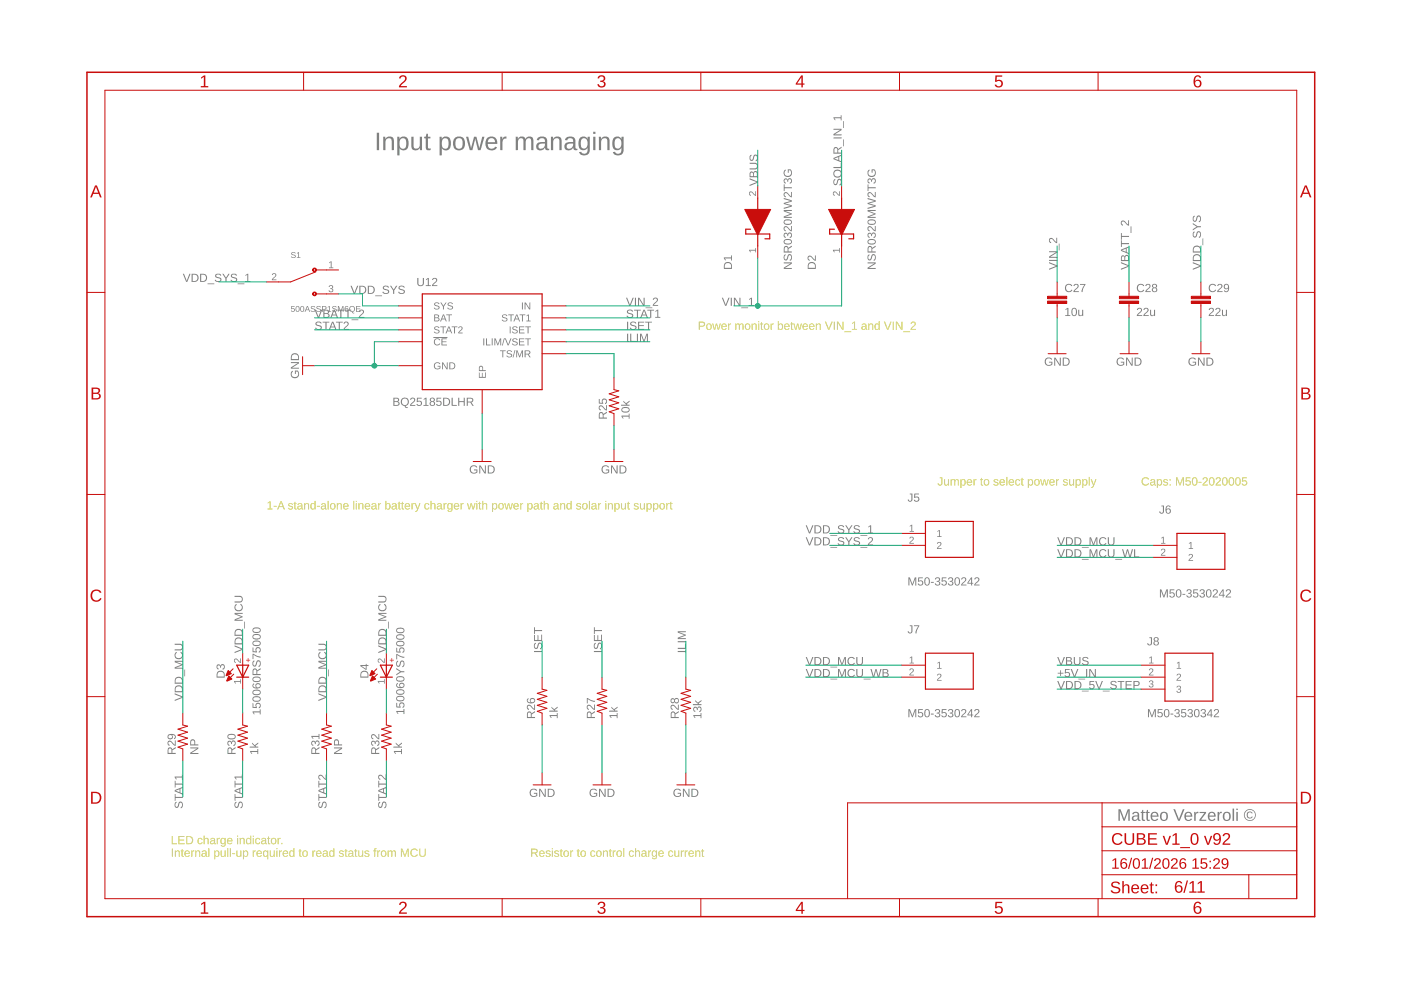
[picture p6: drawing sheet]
<svg xmlns="http://www.w3.org/2000/svg" width="297mm" height="210mm" viewBox="0 0 297 210" stroke-linecap="round" stroke-linejoin="round" font-family="sans-serif">
<g fill="#c8c832">
<path d="M36.4 177.3h.3v1.5h.8v.2h-1.1zM37.8 177.3h1.3v.2h-1.1v.5h1v.2h-1v.6h1.2v.2h-1.4zM39.5 177.3h.5a.86 .86 0 0 1 1 .8 .86 .86 0 0 1-.9 .9h-.6zM39.7 177.5v1.3a.73 .73 0 0 0 1-.7 .73 .73 0 0 0-1-.6zM42 177.8l.6-.1 .3 .3-.2 .1-.2-.3a.46 .46 0 0 0-.5 .6 .46 .46 0 0 0 .7 .3l.2-.1a.61 .61 0 0 1-.8 .3 .61 .61 0 0 1-.2-.9zM43.2 177.2h.2v.7a.44 .44 0 0 1 .5-.2 .44 .44 0 0 1 .3 .4v.9h-.2v-.8a.32 .32 0 0 0-.3-.4 .32 .32 0 0 0-.3 .4v.8h-.2zM44.7 177.8l.4-.2a.42 .42 0 0 1 .5 .5v.6l.2 .3h-.3l-.1-.3a.45 .45 0 0 1-.6 .3 .45 .45 0 0 1-.3-.5 .45 .45 0 0 1 .6-.3h.3a.3 .3 0 0 0-.2-.4 .3 .3 0 0 0-.4 .2h-.2zM44.8 178.6a.32 .32 0 0 0 .6 0 .32 .32 0 0 0-.6 0zM46 177.7h.2v.2l.1-.2h.3v.2h-.3l-.1 .2v.9h-.2zM46.9 177.8l.3-.2 .4 .3v-.2h.3l-.1 1.3a.56 .56 0 0 1-.4 .5 .56 .56 0 0 1-.6-.3l.5 .1a.41 .41 0 0 0 .3-.6 .54 .54 0 0 1-.7 .2 .54 .54 0 0 1-.2-.8zM47 177.9v.7a.38 .38 0 0 0 .5 .1 .38 .38 0 0 0 .1-.5l-.2-.4zM48.3 177.8a.6 .6 0 0 1 .7-.1 .6 .6 0 0 1 .3 .7h-1a.38 .38 0 0 0 .3 .4 .38 .38 0 0 0 .5-.2l.2 .1a.67 .67 0 0 1-1 .1 .67 .67 0 0 1 0-1zM48.5 177.9l-.1 .3h.7l-.2-.4zM50.3 177.2h.2v.2h-.2zM50.3 177.7h.2v1.3h-.2zM50.8 177.7h.2v.2a.44 .44 0 0 1 .5-.2 .44 .44 0 0 1 .4 .4v.9h-.2v-.8a.32 .32 0 0 0-.4-.4 .32 .32 0 0 0-.3 .4v.8h-.2zM52.3 177.8l.3-.2 .4 .3v-.7h.3v1.8h-.2l-.1-.2a.5 .5 0 0 1-.6 .2 .5 .5 0 0 1-.3-.7zM52.4 177.9v.7l.1 .2a.49 .49 0 0 0 .5-.5 .49 .49 0 0 0-.5-.5zM53.6 177.2h.2v.2h-.2zM53.6 177.7h.2v1.3h-.2zM54.2 177.8l.6-.1 .4 .3-.3 .1-.1-.3a.46 .46 0 0 0-.5 .6 .46 .46 0 0 0 .6 .3l.3-.1a.61 .61 0 0 1-.9 .3 .61 .61 0 0 1-.1-.9zM55.5 177.8l.4-.2a.42 .42 0 0 1 .5 .5v.6l.2 .3h-.3l-.1-.3a.45 .45 0 0 1-.5 .3 .45 .45 0 0 1-.4-.5 .45 .45 0 0 1 .6-.3h.3a.3 .3 0 0 0-.2-.4 .3 .3 0 0 0-.4 .2h-.2zM55.6 178.6a.32 .32 0 0 0 .6 0 .32 .32 0 0 0-.6 0zM56.9 177.4h.1v.3h.3v.1h-.3v.9l.3 .3-.5-.1v-1.1h-.1v-.1h.1zM57.6 177.8a.64 .64 0 0 1 .9 .1 .64 .64 0 0 1-.1 .9 .64 .64 0 0 1-.9-.1zM57.7 177.9v.7l.1 .2a.49 .49 0 0 0 .6-.5 .49 .49 0 0 0-.6-.5zM58.9 177.7h.2v.2l.1-.2h.3v.2h-.2l-.2 .2v.9h-.2zM59.6 178.7h.3v.3h-.3z"/>
<path d="M36.4 179.9h.3v1.8h-.3zM37.1 180.3h.2v.3a.44 .44 0 0 1 .5-.3 .44 .44 0 0 1 .3 .5v.9h-.2v-.9a.32 .32 0 0 0-.3-.3 .32 .32 0 0 0-.3 .4v.8h-.2zM38.6 180h.1v.3h.2v.2h-.2v.8l.3 .3-.5-.1v-1h-.2v-.2h.2zM39.2 180.5a.6 .6 0 0 1 .8-.1 .6 .6 0 0 1 .3 .6h-1a.38 .38 0 0 0 .3 .5 .38 .38 0 0 0 .4-.2l.2 .1a.67 .67 0 0 1-1 .1 .67 .67 0 0 1 0-1zM39.4 180.6l-.1 .3h.7l-.2-.4zM40.5 180.3h.3v.3l.1-.2 .3-.1v.2h-.3l-.1 .3v.9h-.2zM41.4 180.3h.2v.3a.44 .44 0 0 1 .5-.3 .44 .44 0 0 1 .3 .5v.9h-.2v-.9a.32 .32 0 0 0-.3-.3 .32 .32 0 0 0-.3 .4v.8h-.2zM42.8 180.5l.5-.2a.42 .42 0 0 1 .5 .5v.6l.2 .2-.3 .1-.1-.3a.45 .45 0 0 1-.6 .3 .45 .45 0 0 1-.3-.5 .45 .45 0 0 1 .6-.3h.3a.3 .3 0 0 0-.2-.4 .3 .3 0 0 0-.4 .2h-.2zM43 181.2a.32 .32 0 0 0 .6 0 .32 .32 0 0 0-.6 0zM44.2 179.8h.2v1.9h-.2zM45.4 180.3h.2v.2a.5 .5 0 0 1 .7-.1 .5 .5 0 0 1 .2 .6 .53 .53 0 0 1-.6 .7l-.3-.2v.7h-.2zM45.8 180.5a.49 .49 0 0 0-.2 .7 .49 .49 0 0 0 .6 .2v-.8zM46.8 180.3h.2v.9a.32 .32 0 0 0 .4 .3 .32 .32 0 0 0 .2-.4v-.8h.2v1.4h-.2v-.3a.44 .44 0 0 1-.5 .3 .44 .44 0 0 1-.3-.5zM48.2 179.8h.2v1.9h-.2zM48.7 179.8h.3v1.9h-.3zM49.2 180.9h.6v.2h-.6zM50.1 180.3h.2v.9a.32 .32 0 0 0 .4 .3 .32 .32 0 0 0 .3-.4v-.8h.2v1.4h-.2v-.3a.44 .44 0 0 1-.5 .3 .44 .44 0 0 1-.4-.5zM51.5 180.3h.2v.2a.5 .5 0 0 1 .7-.1 .5 .5 0 0 1 .2 .6 .53 .53 0 0 1-.6 .7l-.3-.2v.7h-.2zM51.9 180.5a.49 .49 0 0 0-.2 .7 .49 .49 0 0 0 .6 .2v-.8zM53.6 180.3h.2v.3l.1-.2 .3-.1v.2h-.2l-.2 .3v.9h-.2zM54.5 180.5a.6 .6 0 0 1 .7-.1 .6 .6 0 0 1 .3 .6h-.9a.38 .38 0 0 0 .2 .5 .38 .38 0 0 0 .5-.2l.2 .1a.67 .67 0 0 1-1 .1 .67 .67 0 0 1 0-1zM54.7 180.6l-.1 .3h.7l-.2-.4zM55.9 180.5l.3-.2 .5 .2v-.2h.2v1.9h-.3l.1-.8a.5 .5 0 0 1-.7 .2 .5 .5 0 0 1-.2-.6zM56.1 180.6l-.1 .6 .2 .3a.49 .49 0 0 0 .4-.5 .49 .49 0 0 0-.4-.5zM57.2 180.3h.2v.9a.32 .32 0 0 0 .4 .3 .32 .32 0 0 0 .2-.4v-.8h.3v1.4h-.2l-.1-.3a.44 .44 0 0 1-.5 .3 .44 .44 0 0 1-.3-.5zM58.6 179.8h.2v.3h-.2zM58.6 180.3h.2v1.4h-.2zM59.1 180.3h.3v.3l.1-.2 .3-.1v.2h-.3l-.1 .3v.9h-.2zM60.1 180.5a.6 .6 0 0 1 .7-.1 .6 .6 0 0 1 .3 .6h-1a.38 .38 0 0 0 .3 .5 .38 .38 0 0 0 .5-.2l.2 .1a.67 .67 0 0 1-1 .1 .67 .67 0 0 1 0-1zM60.3 180.6l-.1 .3h.7l-.2-.4zM61.4 180.5l.4-.2 .4 .2v-.7h.2v1.9h-.2v-.3a.5 .5 0 0 1-.6 .2 .5 .5 0 0 1-.3-.6zM61.6 180.6v.6l.1 .3a.49 .49 0 0 0 .5-.5 .49 .49 0 0 0-.5-.5zM63.5 180h.2v.3h.2v.2h-.2v.8l.3 .3-.5-.1v-1h-.2v-.2h.2zM64.2 180.5a.64 .64 0 0 1 .9 .1 .64 .64 0 0 1 0 .9 .64 .64 0 0 1-1-.1zM64.4 180.6l-.1 .6 .2 .3a.49 .49 0 0 0 .5-.5 .49 .49 0 0 0-.5-.5zM66.2 180.3h.2v.3l.2-.2 .3-.1v.2h-.3l-.1 .3v.9h-.3zM67.2 180.5a.6 .6 0 0 1 .7-.1 .6 .6 0 0 1 .3 .6h-1a.38 .38 0 0 0 .3 .5 .38 .38 0 0 0 .4-.2l.2 .1a.67 .67 0 0 1-1 .1 .67 .67 0 0 1 .1-1zM67.3 180.6l-.1 .3h.7l-.2-.4zM68.5 180.5l.5-.2a.42 .42 0 0 1 .5 .5v.6l.2 .2-.3 .1-.1-.3a.45 .45 0 0 1-.6 .3 .45 .45 0 0 1-.3-.5 .45 .45 0 0 1 .6-.3h.3a.3 .3 0 0 0-.3-.4 .3 .3 0 0 0-.3 .2h-.3zM68.6 181.2a.35 .35 0 0 0 .7 0 .35 .35 0 0 0-.7 0zM69.9 180.5l.4-.2 .4 .2v-.7h.2v1.9h-.2v-.3a.5 .5 0 0 1-.7 .2 .5 .5 0 0 1-.2-.6zM70.1 180.6l-.1 .6 .2 .3a.49 .49 0 0 0 .5-.5 .49 .49 0 0 0-.5-.5zM72 180.4l.6-.1 .3 .3-.2 .1a.28 .28 0 0 0-.3-.3 .28 .28 0 0 0-.2 .4l.5 .2a.36 .36 0 0 1 .2 .3 .36 .36 0 0 1-.3 .4l-.6-.1-.2-.3h.2a.32 .32 0 0 0 .4 .3 .32 .32 0 0 0 .2-.4l-.1-.1a.44 .44 0 0 1-.5-.2 .44 .44 0 0 1 0-.5zM73.3 180h.1v.3h.3v.2h-.3v.8l.3 .3-.5-.1v-1h-.2v-.2h.2zM73.9 180.5l.5-.2a.42 .42 0 0 1 .5 .5v.6l.2 .2-.3 .1-.1-.3a.45 .45 0 0 1-.6 .3 .45 .45 0 0 1-.3-.5 .45 .45 0 0 1 .6-.3h.3a.3 .3 0 0 0-.2-.4 .3 .3 0 0 0-.4 .2h-.2zM74.1 181.2a.32 .32 0 0 0 .6 0 .32 .32 0 0 0-.6 0zM75.3 180h.2v.3h.2v.2h-.2v.8l.3 .3-.5-.1v-1h-.2v-.2h.2zM75.9 180.3h.3v.9a.32 .32 0 0 0 .3 .3 .32 .32 0 0 0 .3-.4v-.8h.2v1.4h-.2v-.3a.44 .44 0 0 1-.5 .3 .44 .44 0 0 1-.4-.5zM77.4 180.4l.6-.1 .3 .3-.2 .1a.28 .28 0 0 0-.3-.3 .28 .28 0 0 0-.2 .4l.5 .2a.36 .36 0 0 1 .2 .3 .36 .36 0 0 1-.3 .4l-.6-.1-.2-.3h.2a.32 .32 0 0 0 .4 .3 .32 .32 0 0 0 .3-.4l-.2-.1a.44 .44 0 0 1-.5-.2 .44 .44 0 0 1 0-.5zM79.4 179.9h.4v.1l-.2 .1v.2h.2v.2h-.2v1.2h-.3v-1.2h-.2zM80 180.3h.2v.3l.1-.2 .3-.1v.2h-.2l-.2 .3v.9h-.2zM80.9 180.5a.64 .64 0 0 1 .9 .1 .64 .64 0 0 1-.1 .9 .64 .64 0 0 1-.9-.1zM81.1 180.6l-.1 .6 .2 .3a.49 .49 0 0 0 .5-.5 .49 .49 0 0 0-.5-.5zM82.2 180.3h.2v.3a.41 .41 0 0 1 .4-.3 .41 .41 0 0 1 .4 .3 .41 .41 0 0 1 .4-.3 .41 .41 0 0 1 .3 .5v.9h-.2v-1l-.2-.2-.3 .2v1h-.2l-.1-1-.3-.2-.2 .2v1h-.2zM85 179.9h.3l.5 1.5 .6-1.5h.3v1.8h-.2v-1.6l-.6 1.6h-.1l-.6-1.6v1.6h-.2zM87.2 180.1a.86 .86 0 0 1 1.4 .2l-.2 .1a.63 .63 0 0 0-1 0 .63 .63 0 0 0 .1 .9 .63 .63 0 0 0 .9-.2l.2 .1a.88 .88 0 0 1-1.3 .3 .88 .88 0 0 1-.1-1.4zM88.9 179.9h.2v1.1a.48 .48 0 0 0 .5 .5 .48 .48 0 0 0 .5-.5v-1.1h.2v1.1a.71 .71 0 0 1-.7 .7 .71 .71 0 0 1-.7-.7z"/>
<path d="M148.2 68.2h.7a.53 .53 0 0 1 .6 .5 .53 .53 0 0 1-.6 .6h-.5v.6h-.2zM148.4 68.4v.7l.7-.1a.35 .35 0 0 0 0-.6zM149.9 68.8a.64 .64 0 0 1 .9 0 .64 .64 0 0 1-.1 .9 .64 .64 0 0 1-.9-.1zM150 68.9v.6l.1 .3a.49 .49 0 0 0 .6-.5 .49 .49 0 0 0-.5-.5zM151 68.6h.2l.3 1.1 .3-1.1h.2l.3 1.1 .3-1.1h.2l-.4 1.3h-.2l-.3-1.1-.3 1.1h-.2zM153.1 68.8a.6 .6 0 0 1 .7-.2 .6 .6 0 0 1 .3 .7h-1a.38 .38 0 0 0 .3 .5 .38 .38 0 0 0 .5-.2h.2a.67 .67 0 0 1-1 .2 .67 .67 0 0 1 0-1zM153.3 68.8l-.1 .3h.7l-.3-.3zM154.4 68.6h.2v.3l.1-.3h.3v.2h-.2l-.2 .2v.9h-.2zM155.9 68.6h.2v.2a.41 .41 0 0 1 .4-.2 .41 .41 0 0 1 .4 .2 .41 .41 0 0 1 .4-.2 .41 .41 0 0 1 .3 .4v.9h-.2v-1l-.2-.2-.3 .3v.9h-.2l-.1-1-.3-.1-.2 .2v.9h-.2zM158.1 68.8a.64 .64 0 0 1 .9 0 .64 .64 0 0 1-.1 .9 .64 .64 0 0 1-.9-.1zM158.2 68.9v.6l.1 .3a.49 .49 0 0 0 .6-.5 .49 .49 0 0 0-.6-.5zM159.4 68.6h.2v.2a.44 .44 0 0 1 .5-.2 .44 .44 0 0 1 .3 .4v.9h-.2v-.8a.32 .32 0 0 0-.4-.4 .32 .32 0 0 0-.2 .5v.7h-.2zM160.8 68.1h.2v.2h-.2zM160.8 68.6h.2v1.3h-.2zM161.4 68.3h.1v.3h.3v.2h-.3v.8l.3 .3-.4-.1-.1-1h-.1v-.2h.1zM162.1 68.8a.64 .64 0 0 1 .9 0 .64 .64 0 0 1-.1 .9 .64 .64 0 0 1-.9-.1zM162.3 68.9l-.1 .6 .2 .3a.49 .49 0 0 0 .5-.5 .49 .49 0 0 0-.5-.5zM163.4 68.6h.2v.3l.1-.3h.3v.2h-.2l-.2 .2v.9h-.2zM164.9 68.1h.2v.7a.5 .5 0 0 1 .7-.2 .5 .5 0 0 1 .2 .7 .54 .54 0 0 1-.6 .6l-.3-.2v.2h-.2zM165.2 68.9v.6l.1 .3a.49 .49 0 0 0 .5-.5 .49 .49 0 0 0-.5-.5zM166.4 68.8a.6 .6 0 0 1 .7-.2 .6 .6 0 0 1 .3 .7h-.9a.38 .38 0 0 0 .2 .5 .38 .38 0 0 0 .5-.2h.2a.67 .67 0 0 1-1 .2 .67 .67 0 0 1 0-1zM166.6 68.8l-.1 .3h.7l-.2-.3zM167.8 68.3h.1v.3h.3v.2h-.3v.8l.3 .3-.5-.1v-1h-.1v-.2h.1zM168.2 68.6h.2l.3 1.1 .3-1.1h.2l.3 1.1 .3-1.1h.2l-.3 1.3h-.3l-.3-1.1-.3 1.1h-.2zM170.3 68.8a.6 .6 0 0 1 .7-.2 .6 .6 0 0 1 .3 .7h-.9a.38 .38 0 0 0 .2 .5 .38 .38 0 0 0 .5-.2h.2a.67 .67 0 0 1-1 .2 .67 .67 0 0 1 0-1zM170.5 68.8l-.1 .3h.7l-.2-.3zM171.7 68.8a.6 .6 0 0 1 .7-.2 .6 .6 0 0 1 .3 .7h-1a.38 .38 0 0 0 .3 .5 .38 .38 0 0 0 .5-.2h.2a.67 .67 0 0 1-1 .2 .67 .67 0 0 1 0-1zM171.9 68.8l-.1 .3h.7l-.2-.3zM173 68.6h.2v.2a.44 .44 0 0 1 .5-.2 .44 .44 0 0 1 .3 .4v.9h-.2v-.8a.32 .32 0 0 0-.3-.4 .32 .32 0 0 0-.3 .5v.7h-.2zM174.9 68.2h.2l.6 1.5 .6-1.5h.2l-.7 1.7h-.2zM176.8 68.2h.2v1.7h-.2zM177.4 68.2h.3l.9 1.5v-1.5h.2v1.7h-.2l-1-1.4 .1 1.4h-.3zM179 70.3h1.5v.1h-1.5zM180.7 68.5l.6-.3v1.5h.4v.2h-1.1v-.2h.5v-1.3l-.4 .3zM182.8 68.7l.4-.1a.42 .42 0 0 1 .5 .4v.7l.2 .2h-.3l-.1-.2a.45 .45 0 0 1-.6 .3 .45 .45 0 0 1-.3-.6 .45 .45 0 0 1 .6-.3h.3a.3 .3 0 0 0-.2-.4 .3 .3 0 0 0-.4 .3l-.2-.1zM182.9 69.5a.32 .32 0 0 0 .6 0 .32 .32 0 0 0-.6 0zM184.1 68.6h.2v.2a.44 .44 0 0 1 .5-.2 .44 .44 0 0 1 .3 .4v.9h-.2v-.8a.32 .32 0 0 0-.3-.4 .32 .32 0 0 0-.3 .5v.7h-.2zM185.5 68.8l.4-.2 .4 .2v-.7h.2v1.8h-.2v-.2a.5 .5 0 0 1-.6 .2 .5 .5 0 0 1-.3-.6zM185.7 68.9v.6l.1 .2a.49 .49 0 0 0 .5-.4 .49 .49 0 0 0-.5-.5zM187.4 68.2h.2l.6 1.5 .6-1.5h.2l-.7 1.7h-.2zM189.3 68.2h.2v1.7h-.2zM189.9 68.2h.3l.9 1.5v-1.5h.2v1.7h-.2l-1-1.4 .1 1.4h-.3zM191.5 70.3h1.5v.1h-1.5zM193.2 68.3a.55 .55 0 0 1 .9 .1 .55 .55 0 0 1-.3 .8l-.5 .5h.9v.2h-1.1v-.3l.5-.4a.37 .37 0 0 0 .3-.6 .37 .37 0 0 0-.6-.1l-.2 .1z"/>
<path d="M242.3 101.4a.86 .86 0 0 1 1.3 .2l-.2 .1a.63 .63 0 0 0-1-.1 .63 .63 0 0 0 .1 1 .63 .63 0 0 0 .9-.2l.2 .1a.88 .88 0 0 1-1.3 .3 .88 .88 0 0 1 0-1.4zM244 101.8l.4-.2a.42 .42 0 0 1 .5 .4v.7l.2 .2h-.3l-.1-.2a.45 .45 0 0 1-.6 .3 .45 .45 0 0 1-.3-.6 .45 .45 0 0 1 .6-.3h.3a.3 .3 0 0 0-.2-.3 .3 .3 0 0 0-.4 .2l-.2-.1zM244.1 102.5a.32 .32 0 0 0 .6 0 .32 .32 0 0 0-.6 0zM245.3 101.6h.2v.2a.5 .5 0 0 1 .6-.2 .5 .5 0 0 1 .3 .7 .53 .53 0 0 1-.7 .6l-.2-.2v.8h-.2zM245.6 101.8a.49 .49 0 0 0-.1 .6 .49 .49 0 0 0 .6 .3v-.8zM246.7 101.7l.6-.1 .3 .3h-.2a.28 .28 0 0 0-.3-.2 .28 .28 0 0 0-.2 .4l.5 .1a.36 .36 0 0 1 .3 .4 .36 .36 0 0 1-.4 .3h-.6l-.1-.3h.2a.32 .32 0 0 0 .3 .2 .32 .32 0 0 0 .3-.3l-.2-.1a.44 .44 0 0 1-.5-.2 .44 .44 0 0 1 0-.5zM248 101.6h.2v.3h-.2zM248 102.7h.2v.2h-.2zM249.3 101.2h.3l.6 1.5 .5-1.5h.3v1.7h-.2v-1.5l-.5 1.5h-.2l-.6-1.5v1.5h-.2zM251.4 101.2h1v.2h-.8v.5a.59 .59 0 0 1 .8 .3 .59 .59 0 0 1-.3 .8 .59 .59 0 0 1-.8-.4l.2-.1a.38 .38 0 0 0 .6 .2 .38 .38 0 0 0 .1-.6 .38 .38 0 0 0-.6 0h-.2zM253 101.3a.64 .64 0 0 1 .7 0 .64 .64 0 0 1 .2 .8 .64 .64 0 0 1-.6 .9 .64 .64 0 0 1-.6-.9zM253.1 101.4a.97 .97 0 0 0 .2 1.4 .86 .86 0 0 0 0-1.4zM254.1 102.2h.6v.2h-.6zM255.1 101.3a.55 .55 0 0 1 .9 .1 .55 .55 0 0 1-.3 .8l-.5 .5h.9v.2h-1.1v-.3l.5-.4a.37 .37 0 0 0 .3-.5 .37 .37 0 0 0-.6-.2l-.2 .1zM256.6 101.3a.64 .64 0 0 1 .7 0 .64 .64 0 0 1 .2 .8 .64 .64 0 0 1-.6 .9 .64 .64 0 0 1-.6-.9zM256.7 101.4a.97 .97 0 0 0 .2 1.4 .86 .86 0 0 0 0-1.4zM257.9 101.3a.55 .55 0 0 1 .9 .1 .55 .55 0 0 1-.3 .8l-.5 .5h.9v.2h-1.2l.1-.3 .5-.4a.37 .37 0 0 0 .3-.5 .37 .37 0 0 0-.6-.2l-.3 .1zM259.3 101.3a.64 .64 0 0 1 .8 0 .64 .64 0 0 1 .2 .8 .64 .64 0 0 1-.6 .9 .64 .64 0 0 1-.6-.9zM259.5 101.4a.97 .97 0 0 0 .2 1.4 .86 .86 0 0 0 0-1.4zM260.7 101.3a.64 .64 0 0 1 .8 0 .64 .64 0 0 1 .2 .8 .64 .64 0 0 1-.6 .9 .64 .64 0 0 1-.6-.9zM260.9 101.4a.97 .97 0 0 0 .2 1.4 .86 .86 0 0 0 0-1.4zM262.1 101.3a.64 .64 0 0 1 .8 0 .64 .64 0 0 1 .2 .8 .64 .64 0 0 1-.6 .9 .64 .64 0 0 1-.6-.9zM262.3 101.4a.97 .97 0 0 0 .2 1.4 .86 .86 0 0 0 0-1.4zM263.4 101.2h.9v.2h-.7l-.1 .5a.59 .59 0 0 1 .9 .3 .59 .59 0 0 1-.4 .8 .59 .59 0 0 1-.7-.4l.2-.1a.38 .38 0 0 0 .5 .2 .38 .38 0 0 0 .1-.6 .38 .38 0 0 0-.6 0h-.2z"/>
<path d="M199.2 101.2h.6v1.2a.51 .51 0 0 1-.5 .6 .51 .51 0 0 1-.5-.5h.2a.29 .29 0 0 0 .3 .3 .29 .29 0 0 0 .3-.4v-1h-.4zM200.2 101.6h.2v.9a.32 .32 0 0 0 .3 .3 .32 .32 0 0 0 .3-.4v-.8h.2v1.3h-.2v-.2a.44 .44 0 0 1-.5 .2 .44 .44 0 0 1-.3-.4zM201.5 101.6h.3v.2a.41 .41 0 0 1 .3-.2 .41 .41 0 0 1 .4 .2 .41 .41 0 0 1 .5-.2 .41 .41 0 0 1 .3 .5v.8h-.2v-1l-.3-.1-.2 .2-.1 .9h-.2v-1l-.3-.1-.2 .2v.9h-.2zM203.6 101.6h.2v.2a.5 .5 0 0 1 .7-.2 .5 .5 0 0 1 .2 .7 .53 .53 0 0 1-.6 .6l-.3-.2 .1 .8h-.3zM204 101.8a.49 .49 0 0 0-.2 .6 .49 .49 0 0 0 .6 .3v-.8zM205.1 101.8a.6 .6 0 0 1 .7-.1 .6 .6 0 0 1 .3 .6h-.9a.38 .38 0 0 0 .2 .5 .38 .38 0 0 0 .5-.2h.2a.67 .67 0 0 1-1 .2 .67 .67 0 0 1 0-1zM205.3 101.9l-.1 .3h.7l-.2-.4zM206.4 101.6h.2v.3l.1-.2 .3-.1v.2h-.2l-.1 .3-.1 .8h-.2zM208 101.3h.2v.3h.2v.2h-.2v.8l.2 .3-.4-.1v-1h-.2v-.2h.2zM208.7 101.8a.64 .64 0 0 1 .9 0 .64 .64 0 0 1-.1 .9 .64 .64 0 0 1-.9-.1zM208.9 101.9l-.1 .6 .2 .3a.49 .49 0 0 0 .5-.5 .49 .49 0 0 0-.5-.5zM210.8 101.7l.6-.1 .3 .3h-.2a.28 .28 0 0 0-.4-.2 .28 .28 0 0 0-.2 .4l.6 .1a.36 .36 0 0 1 .2 .4 .36 .36 0 0 1-.3 .3h-.6l-.2-.3h.2a.32 .32 0 0 0 .4 .2 .32 .32 0 0 0 .2-.3l-.1-.1a.44 .44 0 0 1-.5-.2 .44 .44 0 0 1 0-.5zM212.1 101.8a.6 .6 0 0 1 .7-.1 .6 .6 0 0 1 .3 .6h-1a.38 .38 0 0 0 .3 .5 .38 .38 0 0 0 .4-.2h.2a.67 .67 0 0 1-1 .2 .67 .67 0 0 1 .1-1zM212.2 101.9l-.1 .3h.7l-.2-.4zM213.3 101.1h.3v1.8h-.3zM214 101.8a.6 .6 0 0 1 .7-.1 .6 .6 0 0 1 .3 .6h-.9a.38 .38 0 0 0 .2 .5 .38 .38 0 0 0 .5-.2h.2a.67 .67 0 0 1-1 .2 .67 .67 0 0 1 0-1zM214.2 101.9l-.1 .3h.7l-.2-.4zM215.4 101.8l.6-.2 .3 .4h-.2l-.2-.2a.46 .46 0 0 0-.5 .5 .46 .46 0 0 0 .7 .3l.2-.1a.61 .61 0 0 1-.9 .3 .61 .61 0 0 1-.1-.9zM216.6 101.3h.2v.3h.2v.2h-.2v.8l.2 .3-.4-.1v-1h-.2v-.2h.2zM217.9 101.6h.2v.2a.5 .5 0 0 1 .7-.2 .5 .5 0 0 1 .2 .7 .53 .53 0 0 1-.6 .6l-.3-.2v.8h-.2zM218.3 101.8a.49 .49 0 0 0-.2 .6 .49 .49 0 0 0 .6 .3v-.8zM219.4 101.8a.64 .64 0 0 1 .9 0 .64 .64 0 0 1-.1 .9 .64 .64 0 0 1-.9-.1zM219.6 101.9l-.1 .6 .2 .3a.49 .49 0 0 0 .5-.5 .49 .49 0 0 0-.5-.5zM220.5 101.6h.3l.2 1.2 .3-1.2h.3l.2 1.2 .3-1.2h.2l-.3 1.3h-.3l-.3-1.1-.2 1.1h-.3zM222.6 101.8a.6 .6 0 0 1 .7-.1 .6 .6 0 0 1 .3 .6h-.9a.38 .38 0 0 0 .2 .5 .38 .38 0 0 0 .5-.2h.2a.67 .67 0 0 1-1 .2 .67 .67 0 0 1 0-1zM222.8 101.9l-.1 .3h.7l-.2-.4zM223.9 101.6h.2v.3l.1-.2 .3-.1v.2h-.2l-.2 .3v.8h-.2zM225.5 101.7l.6-.1 .3 .3h-.2a.28 .28 0 0 0-.3-.2 .28 .28 0 0 0-.2 .4l.5 .1a.36 .36 0 0 1 .2 .4 .36 .36 0 0 1-.3 .3h-.6l-.2-.3h.2a.32 .32 0 0 0 .4 .2 .32 .32 0 0 0 .2-.3l-.1-.1a.44 .44 0 0 1-.5-.2 .44 .44 0 0 1 0-.5zM226.7 101.6h.2v.9a.32 .32 0 0 0 .3 .3 .32 .32 0 0 0 .3-.4v-.8h.2v1.3h-.2v-.2a.44 .44 0 0 1-.5 .2 .44 .44 0 0 1-.3-.4zM228.1 101.6h.2v.2a.5 .5 0 0 1 .6-.2 .5 .5 0 0 1 .3 .7 .53 .53 0 0 1-.7 .6l-.2-.2v.8h-.2zM228.4 101.8a.49 .49 0 0 0-.1 .6 .49 .49 0 0 0 .6 .3v-.8zM229.4 101.6h.3v.2a.5 .5 0 0 1 .6-.2 .5 .5 0 0 1 .3 .7 .53 .53 0 0 1-.7 .6l-.2-.2v.8h-.2zM229.8 101.8a.49 .49 0 0 0-.2 .6 .49 .49 0 0 0 .7 .3v-.8zM230.8 101.1h.3v1.8h-.3zM231.2 101.6h.3l.4 1.1 .3-1.1h.3l-.5 1.3a.54 .54 0 0 1-.7 .5v-.1l.2-.1 .3-.3z"/>
<path d="M112.6 179.9h.8a.5 .5 0 0 1 .6 .4 .5 .5 0 0 1-.4 .6l.5 .8h-.3l-.4-.8h-.6v.8h-.2zM112.8 180.1v.7h.6a.32 .32 0 0 0 .4-.4 .32 .32 0 0 0-.4-.3zM114.5 180.5a.6 .6 0 0 1 .7-.1 .6 .6 0 0 1 .3 .6h-1a.38 .38 0 0 0 .3 .5 .38 .38 0 0 0 .5-.2l.1 .1a.67 .67 0 0 1-1 .1 .67 .67 0 0 1 .1-1zM114.6 180.6l-.1 .3h.8l-.3-.4zM115.8 180.4l.6-.1 .3 .3-.2 .1a.28 .28 0 0 0-.3-.3 .28 .28 0 0 0-.2 .4l.5 .2a.36 .36 0 0 1 .3 .3 .36 .36 0 0 1-.4 .4l-.6-.1-.1-.3h.2a.32 .32 0 0 0 .3 .3 .32 .32 0 0 0 .3-.4l-.2-.1a.44 .44 0 0 1-.5-.2 .44 .44 0 0 1 0-.5zM117 179.8h.2v.3h-.2zM117 180.3h.2v1.4h-.2zM117.6 180.4l.6-.1 .3 .3-.2 .1a.28 .28 0 0 0-.3-.3 .28 .28 0 0 0-.2 .4l.5 .2a.36 .36 0 0 1 .3 .3 .36 .36 0 0 1-.4 .4l-.6-.1-.1-.3h.2a.32 .32 0 0 0 .3 .3 .32 .32 0 0 0 .3-.4l-.2-.1a.44 .44 0 0 1-.5-.2 .44 .44 0 0 1 0-.5zM118.9 180h.2v.3h.2v.2h-.2v.8l.2 .3-.4-.1-.1-1h-.1v-.2h.1zM119.6 180.5a.64 .64 0 0 1 .9 .1 .64 .64 0 0 1-.1 .9 .64 .64 0 0 1-.9-.1zM119.8 180.6l-.1 .6 .2 .3a.49 .49 0 0 0 .5-.5 .49 .49 0 0 0-.5-.5zM120.9 180.3h.2v.3l.1-.2 .3-.1v.2h-.2l-.2 .3v.9h-.2zM122.5 180h.2v.3h.2v.2h-.2v.8l.2 .3-.4-.1-.1-1h-.1v-.2h.2zM123.2 180.5a.64 .64 0 0 1 .9 .1 .64 .64 0 0 1-.1 .9 .64 .64 0 0 1-.9-.1zM123.4 180.6l-.1 .6 .2 .3a.49 .49 0 0 0 .5-.5 .49 .49 0 0 0-.5-.5zM125.3 180.5l.6-.2 .3 .4h-.2l-.2-.2a.46 .46 0 0 0-.5 .5 .46 .46 0 0 0 .7 .4l.2-.1a.61 .61 0 0 1-.9 .3 .61 .61 0 0 1-.1-1zM126.5 180.5a.64 .64 0 0 1 .9 .1 .64 .64 0 0 1 0 .9 .64 .64 0 0 1-1-.1zM126.7 180.6l-.1 .6 .2 .3a.49 .49 0 0 0 .5-.5 .49 .49 0 0 0-.5-.5zM127.8 180.3h.2l.1 .3a.44 .44 0 0 1 .5-.3 .44 .44 0 0 1 .3 .5v.9h-.2v-.9a.32 .32 0 0 0-.4-.3 .32 .32 0 0 0-.2 .4v.8h-.3zM129.3 180h.2v.3h.2v.2h-.2v.8l.2 .3-.4-.1-.1-1h-.1v-.2h.2zM129.9 180.3h.2v.3l.2-.2 .2-.1v.2h-.2l-.1 .3-.1 .9h-.2zM130.8 180.5a.64 .64 0 0 1 .9 .1 .64 .64 0 0 1 0 .9 .64 .64 0 0 1-.9-.1zM131 180.6l-.1 .6 .2 .3a.49 .49 0 0 0 .5-.5 .49 .49 0 0 0-.5-.5zM132.1 179.8h.3v1.9h-.3zM133.5 180.5l.6-.2 .3 .4h-.2l-.2-.2a.46 .46 0 0 0-.5 .5 .46 .46 0 0 0 .6 .4l.3-.1a.61 .61 0 0 1-.9 .3 .61 .61 0 0 1-.1-1zM134.6 179.8h.3v.8a.44 .44 0 0 1 .5-.3 .44 .44 0 0 1 .3 .5v.9h-.2v-.9a.32 .32 0 0 0-.4-.3 .32 .32 0 0 0-.2 .4v.8h-.3zM136.1 180.5l.5-.2a.42 .42 0 0 1 .5 .5v.6l.1 .2-.2 .1-.2-.3a.45 .45 0 0 1-.5 .3 .45 .45 0 0 1-.3-.5 .45 .45 0 0 1 .5-.3h.3a.3 .3 0 0 0-.2-.4 .3 .3 0 0 0-.3 .2h-.3zM136.2 181.2a.32 .32 0 0 0 .6 0 .32 .32 0 0 0-.6 0zM137.4 180.3h.2v.3l.2-.2 .2-.1v.2h-.2l-.1 .3-.1 .9h-.2zM138.3 180.5l.4-.2 .4 .3v-.3h.2v1.3a.56 .56 0 0 1-.4 .6 .56 .56 0 0 1-.7-.4l.6 .2a.41 .41 0 0 0 .3-.6 .54 .54 0 0 1-.8 .2 .54 .54 0 0 1-.1-.8zM138.5 180.6l-.1 .6a.38 .38 0 0 0 .6 .2 .38 .38 0 0 0 .1-.6l-.3-.3zM139.7 180.5a.6 .6 0 0 1 .7-.1 .6 .6 0 0 1 .3 .6h-.9a.38 .38 0 0 0 .2 .5 .38 .38 0 0 0 .5-.2l.2 .1a.67 .67 0 0 1-1 .1 .67 .67 0 0 1 0-1zM139.9 180.6l-.1 .3h.7l-.2-.4zM141.8 180.5l.6-.2 .3 .4h-.2l-.2-.2a.46 .46 0 0 0-.5 .5 .46 .46 0 0 0 .7 .4l.2-.1a.61 .61 0 0 1-.9 .3 .61 .61 0 0 1-.1-1zM143 180.3h.2v.9a.32 .32 0 0 0 .3 .3 .32 .32 0 0 0 .3-.4v-.8h.2v1.4h-.2v-.3a.44 .44 0 0 1-.5 .3 .44 .44 0 0 1-.3-.5zM144.4 180.3h.2v.3l.1-.2 .3-.1v.2h-.3l-.1 .3v.9h-.2zM145.2 180.3h.2v.3l.1-.2 .3-.1v.2h-.2l-.2 .3v.9h-.2zM146.1 180.5a.6 .6 0 0 1 .7-.1 .6 .6 0 0 1 .3 .6h-.9a.38 .38 0 0 0 .2 .5 .38 .38 0 0 0 .5-.2l.2 .1a.67 .67 0 0 1-1 .1 .67 .67 0 0 1 0-1zM146.3 180.6l-.1 .3h.7l-.2-.4zM147.4 180.3h.2v.3a.44 .44 0 0 1 .5-.3 .44 .44 0 0 1 .4 .5v.9h-.3v-.9a.32 .32 0 0 0-.3-.3 .32 .32 0 0 0-.3 .4v.8h-.2zM148.9 180h.1v.3h.3v.2h-.3v.8l.3 .3-.5-.1v-1h-.1v-.2h.1z"/>
<path d="M56.8 106.6l.6-.3v1.5h.4v.2h-1.1v-.2h.5v-1.3l-.4 .3zM58 107.3h.6v.1h-.6zM59.5 106.3h.2l.7 1.7h-.2l-.2-.5h-.8l-.2 .5h-.2zM59.6 106.5l-.3 .8h.6zM61.2 106.8l.6-.1 .3 .3h-.2a.28 .28 0 0 0-.3-.2 .28 .28 0 0 0-.2 .3l.5 .2a.36 .36 0 0 1 .2 .4 .36 .36 0 0 1-.3 .3h-.6l-.2-.3h.2a.32 .32 0 0 0 .4 .2 .32 .32 0 0 0 .3-.4h-.2a.44 .44 0 0 1-.5-.2 .44 .44 0 0 1 0-.5zM62.5 106.4h.1v.3h.3v.2h-.3v.8l.3 .3-.5-.1v-1h-.1v-.2h.1zM63.2 106.8l.4-.1a.42 .42 0 0 1 .5 .4v.7l.2 .2h-.3l-.1-.2a.45 .45 0 0 1-.6 .3 .45 .45 0 0 1-.3-.6 .45 .45 0 0 1 .6-.3h.3a.3 .3 0 0 0-.2-.4 .3 .3 0 0 0-.4 .2h-.2zM63.3 107.6a.32 .32 0 0 0 .6 0 .32 .32 0 0 0-.6 0zM64.5 106.7h.2v.2a.44 .44 0 0 1 .5-.2 .44 .44 0 0 1 .3 .4v.9h-.2v-.8a.32 .32 0 0 0-.3-.4 .32 .32 0 0 0-.3 .4v.8h-.2zM65.9 106.8l.4-.1 .4 .2v-.7h.2v1.8h-.2v-.2a.5 .5 0 0 1-.7 .2 .5 .5 0 0 1-.2-.6zM66.1 107l-.1 .6 .2 .2a.49 .49 0 0 0 .5-.4 .49 .49 0 0 0-.5-.5zM67.2 107.3h.6v.1h-.6zM68.2 106.8l.4-.1a.42 .42 0 0 1 .5 .4v.7l.2 .2h-.3l-.1-.2a.45 .45 0 0 1-.6 .3 .45 .45 0 0 1-.3-.6 .45 .45 0 0 1 .6-.3h.3a.3 .3 0 0 0-.2-.4 .3 .3 0 0 0-.4 .2h-.2zM68.3 107.6a.32 .32 0 0 0 .6 0 .32 .32 0 0 0-.6 0zM69.5 106.2h.2v1.8h-.2zM70.1 106.8a.64 .64 0 0 1 .9 .1 .64 .64 0 0 1-.1 .9 .64 .64 0 0 1-.9-.1zM70.3 107l-.1 .6 .2 .2a.49 .49 0 0 0 .5-.4 .49 .49 0 0 0-.5-.5zM71.4 106.7h.2v.2a.44 .44 0 0 1 .5-.2 .44 .44 0 0 1 .4 .4v.9h-.2v-.8a.32 .32 0 0 0-.4-.4 .32 .32 0 0 0-.3 .4v.8h-.2zM72.9 106.8a.6 .6 0 0 1 .7-.1 .6 .6 0 0 1 .3 .7h-.9a.38 .38 0 0 0 .2 .4 .38 .38 0 0 0 .5-.1h.2a.67 .67 0 0 1-1 .2 .67 .67 0 0 1 0-1.1zM73.1 106.9l-.1 .3h.7l-.2-.3zM74.9 106.2h.2v1.8h-.2zM75.4 106.2h.3v.2h-.3zM75.4 106.7h.3v1.3h-.3zM76 106.7h.2v.2a.44 .44 0 0 1 .5-.2 .44 .44 0 0 1 .4 .4v.9h-.3v-.8a.32 .32 0 0 0-.3-.4 .32 .32 0 0 0-.3 .4v.8h-.2zM77.5 106.8a.6 .6 0 0 1 .7-.1 .6 .6 0 0 1 .3 .7h-.9a.38 .38 0 0 0 .2 .4 .38 .38 0 0 0 .5-.1h.2a.67 .67 0 0 1-1 .2 .67 .67 0 0 1 0-1.1zM77.7 106.9l-.1 .3h.7l-.2-.3zM78.9 106.8l.4-.1a.42 .42 0 0 1 .5 .4v.7l.2 .2h-.3l-.1-.2a.45 .45 0 0 1-.6 .3 .45 .45 0 0 1-.3-.6 .45 .45 0 0 1 .6-.3h.3a.3 .3 0 0 0-.2-.4 .3 .3 0 0 0-.4 .2h-.2zM79 107.6a.32 .32 0 0 0 .6 0 .32 .32 0 0 0-.6 0zM80.2 106.7h.2v.3l.1-.3h.3v.2h-.3l-.1 .2v.9h-.2zM81.7 106.2h.2v.7a.5 .5 0 0 1 .7-.2 .5 .5 0 0 1 .2 .6 .54 .54 0 0 1-.6 .7l-.3-.2v.2h-.2zM82 107l-.1 .6 .2 .2a.49 .49 0 0 0 .5-.4 .49 .49 0 0 0-.5-.5zM83.2 106.8l.4-.1a.42 .42 0 0 1 .5 .4v.7l.2 .2h-.3l-.1-.2a.45 .45 0 0 1-.6 .3 .45 .45 0 0 1-.3-.6 .45 .45 0 0 1 .6-.3h.3a.3 .3 0 0 0-.2-.4 .3 .3 0 0 0-.4 .2h-.2zM83.3 107.6a.32 .32 0 0 0 .6 0 .32 .32 0 0 0-.6 0zM84.6 106.4h.1v.3h.3v.2h-.3v.8l.3 .3-.5-.1v-1h-.2v-.2h.2zM85.3 106.4h.1v.3h.2v.2h-.2v.8l.3 .3-.5-.1v-1h-.2v-.2h.2zM85.9 106.8a.6 .6 0 0 1 .8-.1 .6 .6 0 0 1 .3 .7h-1a.38 .38 0 0 0 .3 .4 .38 .38 0 0 0 .4-.1h.2a.67 .67 0 0 1-1 .2 .67 .67 0 0 1 0-1.1zM86.1 106.9l-.1 .3h.7l-.2-.3zM87.2 106.7h.2l.1 .3 .1-.3h.3v.2h-.3l-.1 .2v.9h-.3zM87.9 106.7h.2l.4 1.1 .4-1.1h.3l-.6 1.3a.54 .54 0 0 1-.6 .5v-.1l.2-.1 .2-.3zM90.1 106.8l.6-.1 .3 .4h-.2l-.2-.2a.46 .46 0 0 0-.5 .5 .46 .46 0 0 0 .7 .3l.2-.1a.61 .61 0 0 1-.9 .3 .61 .61 0 0 1-.1-.9zM91.3 106.2h.2v.7a.44 .44 0 0 1 .5-.2 .44 .44 0 0 1 .3 .4v.9h-.2v-.8a.32 .32 0 0 0-.3-.4 .32 .32 0 0 0-.3 .4v.8h-.2zM92.7 106.8l.5-.1a.42 .42 0 0 1 .5 .4v.7l.2 .2h-.3l-.1-.2a.45 .45 0 0 1-.6 .3 .45 .45 0 0 1-.3-.6 .45 .45 0 0 1 .6-.3h.3a.3 .3 0 0 0-.2-.4 .3 .3 0 0 0-.4 .2h-.2zM92.8 107.6a.35 .35 0 0 0 .7 0 .35 .35 0 0 0-.7 0zM94 106.7h.2l.1 .3 .1-.3h.3v.2h-.3l-.1 .2v.9h-.3zM94.9 106.8l.4-.1 .4 .2v-.2h.2v1.3a.56 .56 0 0 1-.4 .5 .56 .56 0 0 1-.6-.3l.5 .2a.41 .41 0 0 0 .3-.6 .54 .54 0 0 1-.8 .1 .54 .54 0 0 1-.1-.8zM95.1 107v.6a.38 .38 0 0 0 .5 .2 .38 .38 0 0 0 .1-.6l-.2-.3zM96.4 106.8a.6 .6 0 0 1 .7-.1 .6 .6 0 0 1 .3 .7h-1a.38 .38 0 0 0 .3 .4 .38 .38 0 0 0 .4-.1h.2a.67 .67 0 0 1-1 .2 .67 .67 0 0 1 .1-1.1zM96.5 106.9l-.1 .3h.7l-.2-.3zM97.7 106.7h.2v.3l.1-.3h.3v.2h-.3l-.1 .2v.9h-.2zM99 106.7h.2l.3 1.1 .3-1.1h.2l.3 1.1 .3-1.1h.2l-.4 1.3h-.2l-.3-1.1-.3 1.1h-.2zM101 106.2h.2v.2h-.2zM101 106.7h.2v1.3h-.2zM101.6 106.4h.2v.3h.2v.2h-.2v.8l.2 .3-.4-.1v-1h-.2v-.2h.2zM102.2 106.2h.3l-.1 .7a.44 .44 0 0 1 .6-.2 .44 .44 0 0 1 .3 .4v.9h-.2v-.8a.32 .32 0 0 0-.4-.4 .32 .32 0 0 0-.2 .4v.8h-.3zM104.3 106.7h.2v.2a.5 .5 0 0 1 .7-.2 .5 .5 0 0 1 .2 .6 .53 .53 0 0 1-.6 .7l-.3-.2v.7h-.2zM104.7 106.9a.49 .49 0 0 0-.2 .6 .49 .49 0 0 0 .6 .3v-.8zM105.8 106.8a.64 .64 0 0 1 .9 .1 .64 .64 0 0 1-.1 .9 .64 .64 0 0 1-.9-.1zM106 107l-.1 .6 .2 .2a.49 .49 0 0 0 .5-.4 .49 .49 0 0 0-.5-.5zM106.9 106.7h.2l.3 1.1 .3-1.1h.2l.3 1.1 .3-1.1h.2l-.3 1.3h-.3l-.3-1.1-.3 1.1h-.2zM109 106.8a.6 .6 0 0 1 .7-.1 .6 .6 0 0 1 .3 .7h-.9a.38 .38 0 0 0 .2 .4 .38 .38 0 0 0 .5-.1h.2a.67 .67 0 0 1-1 .2 .67 .67 0 0 1 0-1.1zM109.2 106.9l-.1 .3h.7l-.2-.3zM110.3 106.7h.2v.3l.1-.3h.3v.2h-.2l-.2 .2v.9h-.2zM111.8 106.7h.2v.2a.5 .5 0 0 1 .7-.2 .5 .5 0 0 1 .2 .6 .53 .53 0 0 1-.6 .7l-.3-.2v.7h-.2zM112.2 106.9a.49 .49 0 0 0-.2 .6 .49 .49 0 0 0 .6 .3v-.8zM113.3 106.8l.4-.1a.42 .42 0 0 1 .5 .4v.7l.2 .2h-.3l-.1-.2a.45 .45 0 0 1-.5 .3 .45 .45 0 0 1-.4-.6 .45 .45 0 0 1 .6-.3h.3a.3 .3 0 0 0-.2-.4 .3 .3 0 0 0-.4 .2h-.2zM113.4 107.6a.32 .32 0 0 0 .6 0 .32 .32 0 0 0-.6 0zM114.7 106.4h.1v.3h.3v.2h-.3v.8l.3 .3-.5-.1v-1h-.1v-.2h.1zM115.3 106.2h.2v.7a.44 .44 0 0 1 .5-.2 .44 .44 0 0 1 .3 .4v.9h-.2v-.8a.32 .32 0 0 0-.3-.4 .32 .32 0 0 0-.3 .4v.8h-.2zM117.4 106.8l.5-.1a.42 .42 0 0 1 .5 .4v.7l.2 .2h-.3l-.1-.2a.45 .45 0 0 1-.6 .3 .45 .45 0 0 1-.3-.6 .45 .45 0 0 1 .6-.3h.3a.3 .3 0 0 0-.2-.4 .3 .3 0 0 0-.4 .2h-.2zM117.6 107.6a.32 .32 0 0 0 .6 0 .32 .32 0 0 0-.6 0zM118.8 106.7h.2v.2a.44 .44 0 0 1 .5-.2 .44 .44 0 0 1 .3 .4v.9h-.2v-.8a.32 .32 0 0 0-.4-.4 .32 .32 0 0 0-.2 .4v.8h-.2zM120.2 106.8l.4-.1 .4 .2v-.7h.2v1.8h-.2v-.2a.5 .5 0 0 1-.7 .2 .5 .5 0 0 1-.2-.6zM120.4 107l-.1 .6 .2 .2a.49 .49 0 0 0 .5-.4 .49 .49 0 0 0-.5-.5zM122.3 106.8l.6-.1 .3 .3h-.2a.28 .28 0 0 0-.3-.2 .28 .28 0 0 0-.2 .3l.5 .2a.36 .36 0 0 1 .2 .4 .36 .36 0 0 1-.3 .3h-.6l-.2-.3h.2a.32 .32 0 0 0 .4 .2 .32 .32 0 0 0 .2-.4h-.1a.44 .44 0 0 1-.5-.2 .44 .44 0 0 1 0-.5zM123.6 106.8a.64 .64 0 0 1 .9 .1 .64 .64 0 0 1-.1 .9 .64 .64 0 0 1-.9-.1zM123.7 107v.6l.1 .2a.49 .49 0 0 0 .6-.4 .49 .49 0 0 0-.6-.5zM124.9 106.2h.2v1.8h-.2zM125.5 106.8l.4-.1a.42 .42 0 0 1 .5 .4l.1 .7 .1 .2h-.2l-.2-.2a.45 .45 0 0 1-.5 .3 .45 .45 0 0 1-.3-.6 .45 .45 0 0 1 .5-.3h.3a.3 .3 0 0 0-.2-.4 .3 .3 0 0 0-.4 .2h-.2zM125.6 107.6a.32 .32 0 0 0 .6 0 .32 .32 0 0 0-.6 0zM126.8 106.7h.2v.3l.1-.3h.3v.2h-.2l-.2 .2v.9h-.2zM128.3 106.2h.3v.2h-.3zM128.3 106.7h.3v1.3h-.3zM128.9 106.7h.2v.2a.44 .44 0 0 1 .5-.2 .44 .44 0 0 1 .3 .4v.9h-.2v-.8a.32 .32 0 0 0-.3-.4 .32 .32 0 0 0-.3 .4v.8h-.2zM130.3 106.7h.2v.2a.5 .5 0 0 1 .6-.2 .5 .5 0 0 1 .3 .6 .53 .53 0 0 1-.7 .7l-.2-.2v.7h-.2zM130.6 106.9a.49 .49 0 0 0-.1 .6 .49 .49 0 0 0 .6 .3v-.8zM131.7 106.7h.2v.8a.32 .32 0 0 0 .3 .4 .32 .32 0 0 0 .3-.4v-.8h.2v1.3h-.2v-.2a.44 .44 0 0 1-.5 .2 .44 .44 0 0 1-.3-.4zM133.1 106.4h.2v.3h.2v.2h-.2v.8l.3 .3-.5-.1v-1h-.2v-.2h.2zM134.5 106.8l.6-.1 .3 .3h-.2a.28 .28 0 0 0-.3-.2 .28 .28 0 0 0-.2 .3l.5 .2a.36 .36 0 0 1 .2 .4 .36 .36 0 0 1-.3 .3h-.6l-.2-.3h.2a.32 .32 0 0 0 .4 .2 .32 .32 0 0 0 .3-.4h-.2a.44 .44 0 0 1-.5-.2 .44 .44 0 0 1 0-.5zM135.7 106.7h.2v.8a.32 .32 0 0 0 .4 .4 .32 .32 0 0 0 .2-.4v-.8h.2v1.3h-.2v-.2a.44 .44 0 0 1-.5 .2 .44 .44 0 0 1-.3-.4zM137.1 106.7h.2v.2a.5 .5 0 0 1 .6-.2 .5 .5 0 0 1 .3 .6 .53 .53 0 0 1-.7 .7l-.2-.2v.7h-.2zM137.5 106.9a.49 .49 0 0 0-.2 .6 .49 .49 0 0 0 .6 .3v-.8zM138.5 106.7h.2v.2a.5 .5 0 0 1 .6-.2 .5 .5 0 0 1 .3 .6 .53 .53 0 0 1-.7 .7l-.2-.2v.7h-.2zM138.8 106.9a.49 .49 0 0 0-.1 .6 .49 .49 0 0 0 .6 .3v-.8zM139.9 106.8a.64 .64 0 0 1 1 .1 .64 .64 0 0 1-.1 .9 .64 .64 0 0 1-.9-.1zM140.1 107l-.1 .6 .2 .2a.49 .49 0 0 0 .5-.4 .49 .49 0 0 0-.5-.5zM141.2 106.7h.3v.3l.1-.3h.3v.2h-.3l-.1 .2v.9h-.2zM142.2 106.4h.1v.3h.3v.2h-.3v.8l.3 .3-.5-.1v-1h-.2v-.2h.2z"/>
</g>
<g fill="#808080">
<path d="M79.9 28.1h.5v3.7h-.5zM81.2 29h.5v.5a.96 .96 0 0 1 1.1-.5 .96 .96 0 0 1 .7 .9v1.9h-.5v-1.8a.68 .68 0 0 0-.7-.7 .68 .68 0 0 0-.6 .9v1.6h-.4zM84.2 29h.5v.5a1.08 1.08 0 0 1 1.4-.4 1.08 1.08 0 0 1 .5 1.3 1.1 1.1 0 0 1-.5 1.4 1.1 1.1 0 0 1-1.4-.4v1.5h-.5zM84.9 29.5a1.57 1.57 0 0 0 .3 2h.5a1.51 1.51 0 0 0 0-2.2h-.4zM87.2 29h.5v1.8a.68 .68 0 0 0 .7 .7 .68 .68 0 0 0 .6-.9v-1.6h.5v2.8h-.5v-.5a.96 .96 0 0 1-1.1 .6 .96 .96 0 0 1-.7-1zM90.4 28.4h.3v.6h.6v.3h-.6v2l.2 .2h.4v.3l-.5 .1a.54 .54 0 0 1-.5-.7v-1.9h-.4v-.3h.4zM93.2 29h.4l.1 .5a1.08 1.08 0 0 1 1.4-.4 1.08 1.08 0 0 1 .5 1.3 1.1 1.1 0 0 1-.5 1.4 1.1 1.1 0 0 1-1.4-.4v1.5h-.5zM93.9 29.5a1.57 1.57 0 0 0 .3 2h.4a1.51 1.51 0 0 0 0-2.2h-.3zM96.5 29.2a1.34 1.34 0 0 1 1.6 0 1.34 1.34 0 0 1 .5 1.6 1.27 1.27 0 0 1-1.5 1.1 1.27 1.27 0 0 1-1-1.5l.2-.9zM96.9 29.4a1.52 1.52 0 0 0 .2 2.1h.2a.85 .85 0 0 0 .8-1.1 .82 .82 0 0 0-.2-.9 .82 .82 0 0 0-1-.1zM98.8 29h.5l.6 2.4 .6-2.4h.5l.6 2.4 .6-2.4h.5l-.8 2.8h-.6l-.5-2.4-.7 2.4h-.5zM103.3 29.3a1.29 1.29 0 0 1 1.5-.2 1.29 1.29 0 0 1 .6 1.4h-2a.83 .83 0 0 0 .5 1 .83 .83 0 0 0 1.1-.4l.4 .1a1.35 1.35 0 0 1-1.8 .6 1.35 1.35 0 0 1-.7-1.7zM103.6 29.5l-.2 .7h1.6a.77 .77 0 0 0-.5-.8 .77 .77 0 0 0-.9 .1zM106 29h.5v.6a.68 .68 0 0 1 .9-.6v.4a.71 .71 0 0 0-.7 .2 .71 .71 0 0 0-.2 .8v1.4h-.4zM109.3 29h.5v.5a.88 .88 0 0 1 .8-.6 .88 .88 0 0 1 .8 .6 .88 .88 0 0 1 1.1-.5 .88 .88 0 0 1 .6 .9v1.9h-.5v-1.8a.62 .62 0 0 0-.7-.7 .62 .62 0 0 0-.4 .9v1.6h-.5v-1.8a.62 .62 0 0 0-.7-.7 .62 .62 0 0 0-.5 .9v1.6h-.5zM114.1 29.1a1.13 1.13 0 0 1 1.2-.2 1.13 1.13 0 0 1 .7 1v1.4l.2 .2h.2v.3h-.6l-.2-.5a.93 .93 0 0 1-1.5 .5 .93 .93 0 0 1 0-1.5l1.4-.2a.65 .65 0 0 0-.4-.8 .65 .65 0 0 0-.8 .5l-.5-.1zM114.4 30.6a.59 .59 0 0 0 .1 .9 .59 .59 0 0 0 .8-.3l.2-.8zM116.8 29h.4l.1 .5a.96 .96 0 0 1 1.1-.5 .96 .96 0 0 1 .7 .9v1.9h-.5v-1.8a.68 .68 0 0 0-.7-.7 .68 .68 0 0 0-.6 .9v1.6h-.5zM120.1 29.1a1.13 1.13 0 0 1 1.2-.2 1.13 1.13 0 0 1 .7 1v1.4l.1 .2h.3v.3h-.6l-.3-.5a.93 .93 0 0 1-1.4 .5 .93 .93 0 0 1 0-1.5l1.4-.2a.65 .65 0 0 0-.4-.8 .65 .65 0 0 0-.8 .5l-.5-.1zM120.3 30.6a.59 .59 0 0 0 .1 .9 .59 .59 0 0 0 .9-.3l.2-.8zM122.9 29.3a1 1 0 0 1 1.7 .2v-.5h.5l-.1 2.8a1.2 1.2 0 0 1-.9 1.1 1.2 1.2 0 0 1-1.3-.7h.4a.71 .71 0 0 0 .9 .4 .71 .71 0 0 0 .5-.8v-.5a1.07 1.07 0 0 1-1.4 .5 1.07 1.07 0 0 1-.6-1.4zM123.4 29.4a1.61 1.61 0 0 0 .2 2.1 1.1 1.1 0 0 0 1-.7 1.1 1.1 0 0 0-.2-1.1l-.4-.4zM125.8 27.9h.4v.5h-.4zM125.8 29h.4v2.8h-.4zM127 29h.4v.5a.96 .96 0 0 1 1.1-.5 .96 .96 0 0 1 .7 .9v1.9h-.4v-1.8a.68 .68 0 0 0-.8-.7 .68 .68 0 0 0-.6 .9v1.6h-.4zM130.1 29.3a1 1 0 0 1 1.7 .2v-.5h.4v2.8a1.2 1.2 0 0 1-.9 1.1 1.2 1.2 0 0 1-1.4-.7h.5a.71 .71 0 0 0 .9 .4 .71 .71 0 0 0 .5-.8v-.5a1.07 1.07 0 0 1-1.4 .5 1.07 1.07 0 0 1-.6-1.4zM130.6 29.4a1.61 1.61 0 0 0 .2 2.1 1.1 1.1 0 0 0 1-.7 1.1 1.1 0 0 0-.2-1.1l-.4-.4z"/>
<path d="M237.1 171.6h.5l.7 2.1 .8-2.1h.4v2.4h-.3v-2.1l-.8 2.1h-.2l-.8-2.1v2.1h-.3zM240.3 172.2a.75 .75 0 0 1 .8-.1 .75 .75 0 0 1 .4 .6v1l.3 .1v.2h-.4l-.2-.3a.64 .64 0 0 1-.8 .4 .64 .64 0 0 1-.4-.8 .64 .64 0 0 1 .8-.4h.4a.43 .43 0 0 0-.3-.6 .43 .43 0 0 0-.5 .4l-.3-.1zM240.4 173.2a.39 .39 0 0 0 0 .6 .39 .39 0 0 0 .6-.1l.2-.6zM242.2 171.7h.2v.4h.3v.3h-.3v1.2l.1 .2h.3v.2h-.6l-.1-.1v-1.5h-.2v-.3h.2zM243.2 171.7h.2v.4h.3v.3h-.3v1.2l.1 .2h.3v.2h-.6l-.1-.1v-1.5h-.2v-.3h.2zM244.2 172.4a.86 .86 0 0 1 1-.2 .86 .86 0 0 1 .4 1h-1.3a.55 .55 0 0 0 .3 .6 .55 .55 0 0 0 .7-.3l.3 .1a.94 .94 0 0 1-1.4 .3 .94 .94 0 0 1-.2-1.3zM244.4 172.5l-.1 .4h1l-.3-.5zM246.1 172.4a.9 .9 0 0 1 1.2-.1 .9 .9 0 0 1 .3 1.1 .9 .9 0 0 1-1.2 .6 .9 .9 0 0 1-.4-1.3zM246.5 172.4a.87 .87 0 0 0 .3 1.4 .8 .8 0 0 0 .5-.7 .8 .8 0 0 0-.5-.8zM248.8 171.6h.3l.9 2.1 .8-2.1h.3l-1 2.4h-.3zM251.3 172.4a.86 .86 0 0 1 1.1-.2 .86 .86 0 0 1 .4 1h-1.4a.55 .55 0 0 0 .4 .6 .55 .55 0 0 0 .7-.3l.2 .1a.94 .94 0 0 1-1.3 .3 .94 .94 0 0 1-.2-1.3zM251.6 172.5l-.2 .4h1.1l-.3-.5zM253.2 172.1h.3v.4l.2-.3 .4-.1v.3h-.4l-.1 .3-.1 1.3h-.3zM254.3 172.1h1.4v.3l-1 1.4h1v.2h-1.4v-.2l1-1.4h-1zM256.3 172.4a.86 .86 0 0 1 1-.2 .86 .86 0 0 1 .5 1h-1.4a.55 .55 0 0 0 .3 .6 .55 .55 0 0 0 .7-.3l.3 .1a.94 .94 0 0 1-1.3 .3 .94 .94 0 0 1-.2-1.3zM256.6 172.5l-.2 .4h1l-.3-.5zM258.2 172.1h.2l.1 .4 .1-.3 .4-.1v.3h-.3l-.2 .3v1.3h-.3zM259.5 172.4a.9 .9 0 0 1 1.1-.1 .9 .9 0 0 1 .3 1.1 .9 .9 0 0 1-1.2 .6 .9 .9 0 0 1-.4-1.3zM259.8 172.4a.87 .87 0 0 0 .3 1.4 .8 .8 0 0 0 .5-.7 .8 .8 0 0 0-.5-.8zM261.3 171.4h.3v2.6h-.3zM262.1 171.4h.3v.3h-.3zM262.1 172.1h.3v1.9h-.3zM263.7 172.8a1.3 1.3 0 0 1 2.6 0 1.3 1.3 0 0 1-2.6 0zM263.9 172.8a1.1 1.1 0 0 0 2.2 0 1.1 1.1 0 0 0-2.2 0zM264.5 172.3l.3-.2a.66 .66 0 0 1 .8 .3l-.2 .1a.49 .49 0 0 0-.7 0 .49 .49 0 0 0 0 .7 .49 .49 0 0 0 .7-.1l.2 .1a.73 .73 0 0 1-1.1 .2 .73 .73 0 0 1 0-1.1z"/>
<path d="M83.4 84.3l1.2 .2v.4l-.3 .2a.47 .47 0 0 1 .4 .6 .47 .47 0 0 1-.6 .3h-.7zM83.6 84.5v.6l.8-.2-.1-.3zM83.6 85.2v.7l.7-.1 .2-.1-.2-.4zM85.2 84.5a.89 .89 0 0 1 1.4 .3 .89 .89 0 0 1-.6 1.3l.1 .2h.4v.2l-.6-.1-.1-.3a.91 .91 0 0 1-.8-.6 .91 .91 0 0 1 .2-1zM85.4 84.7a.7 .7 0 0 0 .2 1.1 .7 .7 0 0 0 .9-.6 .7 .7 0 0 0-.8-.7zM87.1 84.4a.55 .55 0 0 1 .9 .1 .55 .55 0 0 1-.3 .9l-.5 .5h.9v.1h-1.2l.1-.2 .5-.5a.37 .37 0 0 0 .3-.5 .37 .37 0 0 0-.6-.1l-.3 .1zM88.4 84.3h1v.2h-.8v.6a.59 .59 0 0 1 .8 .2 .59 .59 0 0 1-.4 .8 .59 .59 0 0 1-.7-.4l.2-.1a.38 .38 0 0 0 .6 .2 .38 .38 0 0 0 0-.6 .38 .38 0 0 0-.5 .1h-.3zM89.8 84.6l.6-.3v1.6h.4v.1h-1v-.1h.4v-1.4l-.4 .3zM91.3 84.4a.51 .51 0 0 1 .7 0 .51 .51 0 0 1 0 .7h-.1a.5 .5 0 0 1 .1 .8 .5 .5 0 0 1-.7 0 .5 .5 0 0 1 .1-.8l-.3-.2zM91.3 84.8a.35 .35 0 0 0 .7 0 .35 .35 0 0 0-.7 0zM91.3 85.6a.36 .36 0 0 0 .7 0 .36 .36 0 0 0-.7 0zM92.6 84.3h.9v.2h-.7l-.1 .6a.59 .59 0 0 1 .9 .2 .59 .59 0 0 1-.4 .8 .59 .59 0 0 1-.7-.4l.2-.1a.38 .38 0 0 0 .5 .2 .38 .38 0 0 0 .1-.6 .38 .38 0 0 0-.6 .1h-.2zM94 84.3h.5a.86 .86 0 0 1 .9 .9 .86 .86 0 0 1-.8 .8h-.6zM94.2 84.5v1.4a.73 .73 0 0 0 1-.7 .73 .73 0 0 0-1-.7zM95.8 84.3h.2v1.6h.9v.1h-1.1zM97.1 84.3h.3v.8h.9v-.8h.2v1.7h-.2v-.7h-.9v.7h-.3zM98.9 84.3h.9a.5 .5 0 0 1 .6 .4 .5 .5 0 0 1-.5 .6l.5 .7h-.2l-.5-.7h-.5v.7h-.3zM99.2 84.5v.7h.5a.32 .32 0 0 0 .4-.4 .32 .32 0 0 0-.4-.3z"/>
<path d="M237 76a.9 .9 0 0 1 1.3 .2l-.2 .1a.68 .68 0 0 0-.9-.1 .68 .68 0 0 0-.1 1 .68 .68 0 0 0 .9 .1l.1-.4h-.5v-.2h.8v.6a.94 .94 0 0 1-1.4 .1 .94 .94 0 0 1 0-1.4zM238.8 75.8h.2l1 1.5-.1-1.5h.2v1.7h-.2l-1-1.4 .1 1.4h-.2zM240.6 75.8h.5a.86 .86 0 0 1 .9 .8 .86 .86 0 0 1-.8 .9h-.6zM240.8 76v1.4a.73 .73 0 0 0 1-.7 .73 .73 0 0 0-1-.7z"/>
<path d="M252.2 76a.9 .9 0 0 1 1.4 .2l-.3 .1a.68 .68 0 0 0-.9-.1 .68 .68 0 0 0-.1 1 .68 .68 0 0 0 1 .1l.1-.4h-.5v-.2h.7v.6a.94 .94 0 0 1-1.3 .1 .94 .94 0 0 1-.1-1.4zM254 75.8h.3l.9 1.5v-1.5h.2v1.7h-.3l-.9-1.4v1.4h-.2zM255.8 75.8h.6a.86 .86 0 0 1 .9 .8 .86 .86 0 0 1-.9 .9h-.6zM256 76v1.4a.73 .73 0 0 0 1-.7 .73 .73 0 0 0-1-.7z"/>
<path d="M166.2 55.6h1.7v.3l-1.5 .9h1.5v.2h-1.7v-.2l1.4-1h-1.4zM166.4 54l.1-.1 .1 .2a.4 .4 0 0 0-.3 .5 .4 .4 0 0 0 .5 .3l.1-.2a.57 .57 0 0 1 .2-.7 .57 .57 0 0 1 .8 .2v.4a.63 .63 0 0 1-.4 .7l-.1-.2a.46 .46 0 0 0 .4-.6 .46 .46 0 0 0-.6-.3l-.1 .4a.53 .53 0 0 1-.6 .6 .53 .53 0 0 1-.3-.8zM166.3 52.3l.5-.1 .3 .4 .8-.5v.2l-.7 .5v.5h.7v.3h-1.7zM166.4 52.5v.8h.6l-.1-.8zM166.2 50.9a1.02 1.02 0 0 1 1.7 .4 .95 .95 0 0 1-.9 .6 .95 .95 0 0 1-.9-.6zM166.4 51.1a.66 .66 0 0 0 .3 .6 .66 .66 0 0 0 .7-.1 .41 .41 0 0 0 .3-.6 .41 .41 0 0 0-.7-.1zM166.3 49.5l.4-.1 .3 .3a.51 .51 0 0 1 .7-.3 .51 .51 0 0 1 .2 .8l-.5 .3v-.3a.35 .35 0 0 0 .3-.4 .35 .35 0 0 0-.5-.2l-.1 .5h-.2a.33 .33 0 0 0-.1-.5 .33 .33 0 0 0-.5 .2 .33 .33 0 0 0 .3 .4v.2l-.4-.3zM166.3 48.1a1.1 1.1 0 0 1 1.3 .7l.1-.9h.2v1.2l-.3-.1-.5-.5a.37 .37 0 0 0-.5-.3 .37 .37 0 0 0-.1 .6l.1 .2-.4-.3zM166.2 46.8a1.02 1.02 0 0 1 1.7 .3 .95 .95 0 0 1-.9 .6 .95 .95 0 0 1-.9-.6zM166.4 46.9a.66 .66 0 0 0 .3 .6 .66 .66 0 0 0 .7-.1 .41 .41 0 0 0 .3-.6 .41 .41 0 0 0-.7-.1zM166.2 44.5h1.7v.2h-1.5l1.5 .6v.1l-1.5 .6h1.5v.2h-1.7v-.3l1.4-.5-1.4-.6zM166.2 42l1.7 .5v.3l-1.5 .3 1.5 .4v.3l-1.7 .5v-.2l1.5-.4-1.5-.5v-.2l1.5-.4-1.5-.4zM166.3 40.9a1.1 1.1 0 0 1 1.3 .6l.1-.8h.2v1.1h-.3l-.5-.5a.37 .37 0 0 0-.5-.3 .37 .37 0 0 0-.1 .6l.1 .2-.4-.3zM166.2 39.1h.2v.6h1.5v.2h-1.5v.6h-.2zM166.3 38l.4-.2 .3 .4a.51 .51 0 0 1 .7-.3 .51 .51 0 0 1 .2 .8l-.5 .3v-.3a.35 .35 0 0 0 .3-.5 .35 .35 0 0 0-.5-.1l-.1 .4h-.2a.33 .33 0 0 0-.1-.4 .33 .33 0 0 0-.5 .2 .33 .33 0 0 0 .3 .4v.2l-.4-.3zM166.4 36.1l.1-.2 .1 .3a.68 .68 0 0 0 0 .9 .68 .68 0 0 0 .9 .1 .68 .68 0 0 0 .1-1l-.4-.1v.5h-.2v-.7h.6a.91 .91 0 0 1 .2 1.3 .91 .91 0 0 1-1.3 .1 .91 .91 0 0 1-.1-1.2z"/>
<path d="M221.7 76a.9 .9 0 0 1 1.4 .2l-.2 .1a.68 .68 0 0 0-1-.1 .68 .68 0 0 0 0 1 .68 .68 0 0 0 .9 .1l.1-.4h-.5v-.2h.7v.6a.94 .94 0 0 1-1.3 .1 .94 .94 0 0 1-.1-1.4zM223.5 75.8h.3l.9 1.5v-1.5h.2v1.7h-.3l-.9-1.4v1.4h-.2zM225.3 75.8h.6a.86 .86 0 0 1 .9 .8 .86 .86 0 0 1-.8 .9h-.7zM225.6 76v1.4a.73 .73 0 0 0 1-.7 .73 .73 0 0 0-1-.7z"/>
<path d="M53.5 150.8h1.6v-.4h.2v1.1h-.2v-.5h-1.3l.2 .4h-.2zM53.5 149.1h.2v.8h.6a.59 .59 0 0 1 .2-.8 .59 .59 0 0 1 .8 .3 .59 .59 0 0 1-.4 .8l-.1-.2a.38 .38 0 0 0 .2-.6 .38 .38 0 0 0-.6-.1 .38 .38 0 0 0 .1 .6v.2h-1zM53.6 147.9a1.02 1.02 0 0 1 1.7 .3 .95 .95 0 0 1-.9 .6 .95 .95 0 0 1-.9-.6zM53.7 148a.66 .66 0 0 0 .4 .6 .66 .66 0 0 0 .7-.1 .41 .41 0 0 0 .2-.6 .41 .41 0 0 0-.6-.1zM53.6 146.5a1.02 1.02 0 0 1 1.7 .3 .95 .95 0 0 1-.9 .6 .95 .95 0 0 1-.9-.6zM53.7 146.6a.66 .66 0 0 0 .4 .6 .66 .66 0 0 0 .7-.1 .41 .41 0 0 0 .2-.5 .41 .41 0 0 0-.6-.2zM53.7 145l.2-.1v.2l-.2 .1a.47 .47 0 0 0 .2 .5 .47 .47 0 0 0 .5 .1 .55 .55 0 0 1 .1-.9 .55 .55 0 0 1 .8 .3 .55 .55 0 0 1-.4 .7 .87 .87 0 0 1-.9 .1 .87 .87 0 0 1-.4-.9zM54.3 145.4a.4 .4 0 0 0 .8 0 .4 .4 0 0 0-.8 0zM53.6 143.7a1.02 1.02 0 0 1 1.7 .3 .95 .95 0 0 1-.9 .6 .95 .95 0 0 1-.9-.6zM53.7 143.9a.66 .66 0 0 0 .4 .5 .66 .66 0 0 0 .7 0 .41 .41 0 0 0 .2-.6 .41 .41 0 0 0-.6-.1zM53.7 141.9l.5-.2 .3 .4 .8-.4v.2l-.8 .5v.5h.8v.2h-1.8zM53.8 142.1l-.1 .8h.7l-.1-.8zM53.7 140.1l.2-.1 .1 .3a.4 .4 0 0 0-.4 .4 .4 .4 0 0 0 .5 .3l.1-.2a.57 .57 0 0 1 .3-.7 .57 .57 0 0 1 .7 .2l.1 .4a.63 .63 0 0 1-.5 .7v-.2a.46 .46 0 0 0 .4-.5 .46 .46 0 0 0-.6-.4l-.1 .4a.53 .53 0 0 1-.7 .6 .53 .53 0 0 1-.3-.8zM53.5 138.6l1.2 .5 .6 .1v.2l-.7-.1-.9-.5v.9h-.2zM53.5 137.3h.2v.8h.6a.59 .59 0 0 1 .2-.8 .59 .59 0 0 1 .8 .3 .59 .59 0 0 1-.4 .8l-.1-.2a.38 .38 0 0 0 .2-.6 .38 .38 0 0 0-.6-.1 .38 .38 0 0 0 .1 .6v.2h-1zM53.6 136.1a1.02 1.02 0 0 1 1.7 .3 .95 .95 0 0 1-.9 .6 .95 .95 0 0 1-.9-.6zM53.7 136.2a.66 .66 0 0 0 .4 .6 .66 .66 0 0 0 .7-.1 .41 .41 0 0 0 .2-.6 .41 .41 0 0 0-.6-.1zM53.6 134.7a1.02 1.02 0 0 1 1.7 .3 .95 .95 0 0 1-.9 .6 .95 .95 0 0 1-.9-.6zM53.7 134.8a.66 .66 0 0 0 .4 .6 .66 .66 0 0 0 .7-.1 .41 .41 0 0 0 .2-.6 .41 .41 0 0 0-.6-.1zM53.6 133.3a1.02 1.02 0 0 1 1.7 .3 .95 .95 0 0 1-.9 .6 .95 .95 0 0 1-.9-.6zM53.7 133.4a.66 .66 0 0 0 .4 .6 .66 .66 0 0 0 .7 0 .41 .41 0 0 0 .2-.6 .41 .41 0 0 0-.6-.2z"/>
<path d="M84 150.7h1.5v-.4h.2v1.1h-.2v-.4h-1.3l.3 .3h-.2zM84 149h.2v.8h.5a.59 .59 0 0 1 .3-.8 .59 .59 0 0 1 .8 .3 .59 .59 0 0 1-.4 .8l-.1-.2a.38 .38 0 0 0 .2-.6 .38 .38 0 0 0-.6-.1 .38 .38 0 0 0 0 .6v.2h-.9zM84.1 147.8a1.02 1.02 0 0 1 1.7 .3 .95 .95 0 0 1-.9 .6 .95 .95 0 0 1-.9-.6zM84.2 147.9a.66 .66 0 0 0 .4 .6 .66 .66 0 0 0 .7 0 .41 .41 0 0 0 .2-.6 .41 .41 0 0 0-.6-.2zM84.1 146.4a1.02 1.02 0 0 1 1.7 .3 .95 .95 0 0 1-.9 .6 .95 .95 0 0 1-.9-.6zM84.2 146.6a.66 .66 0 0 0 .4 .5 .66 .66 0 0 0 .7 0 .41 .41 0 0 0 .2-.6 .41 .41 0 0 0-.6-.1zM84.1 144.9l.2-.1 .1 .2-.2 .1a.47 .47 0 0 0 .2 .5 .47 .47 0 0 0 .5 .1 .55 .55 0 0 1 0-.9 .55 .55 0 0 1 .8 .3 .55 .55 0 0 1-.3 .7 .87 .87 0 0 1-.9 .1 .87 .87 0 0 1-.5-.8zM84.8 145.3a.37 .37 0 0 0 .7 0 .37 .37 0 0 0-.7 0zM84.1 143.6a1.02 1.02 0 0 1 1.7 .4 .95 .95 0 0 1-.9 .5 .95 .95 0 0 1-.9-.6zM84.2 143.8a.66 .66 0 0 0 .4 .6 .66 .66 0 0 0 .7-.1 .41 .41 0 0 0 .2-.6 .41 .41 0 0 0-.6-.1zM84 141.6l1 .7h.7v.2h-.7l-1 .7v-.3l.8-.5-.8-.5zM84.2 140.2l.2-.1v.2a.4 .4 0 0 0-.3 .5 .4 .4 0 0 0 .5 .3l.1-.2a.57 .57 0 0 1 .3-.7 .57 .57 0 0 1 .7 .2l.1 .3a.63 .63 0 0 1-.5 .8v-.3a.46 .46 0 0 0 .3-.5 .46 .46 0 0 0-.5-.3l-.2 .4a.53 .53 0 0 1-.6 .6 .53 .53 0 0 1-.3-.8zM84 138.7l1.1 .5h.6v.3l-.7-.2-.8-.4v.9h-.2zM84 137.3h.2v.8l.5 .1a.59 .59 0 0 1 .3-.9 .59 .59 0 0 1 .8 .4 .59 .59 0 0 1-.4 .7l-.1-.2a.38 .38 0 0 0 .2-.6 .38 .38 0 0 0-.6 0 .38 .38 0 0 0 0 .6v.2l-.9-.1zM84.1 136.1a1.02 1.02 0 0 1 1.7 .4 .95 .95 0 0 1-.9 .5 .95 .95 0 0 1-.9-.6zM84.2 136.3a.66 .66 0 0 0 .4 .6 .66 .66 0 0 0 .7-.1 .41 .41 0 0 0 .2-.6 .41 .41 0 0 0-.6-.1zM84.1 134.7a1.02 1.02 0 0 1 1.7 .4 .95 .95 0 0 1-.9 .6 .95 .95 0 0 1-.9-.6zM84.2 134.9a.66 .66 0 0 0 .4 .6 .66 .66 0 0 0 .7-.1 .41 .41 0 0 0 .2-.6 .41 .41 0 0 0-.6-.1zM84.1 133.3a1.02 1.02 0 0 1 1.7 .4 .95 .95 0 0 1-.9 .6 .95 .95 0 0 1-.9-.6zM84.2 133.5a.66 .66 0 0 0 .4 .6 .66 .66 0 0 0 .7-.1 .41 .41 0 0 0 .2-.6 .41 .41 0 0 0-.6-.1z"/>
<path d="M61.9 78.7l.1-.1 .1 .2a.68 .68 0 0 0 0 1 .68 .68 0 0 0 .9 0 .68 .68 0 0 0 .1-.9l-.4-.1v.5h-.2v-.7h.6a.91 .91 0 0 1 .2 1.2 .91 .91 0 0 1-1.3 .2 .91 .91 0 0 1-.1-1.3zM61.7 76.8h1.7v.3l-1.5 .9h1.5v.2h-1.7v-.3l1.4-.9h-1.4zM61.9 75.1a.88 .88 0 0 1 .9-.2 .88 .88 0 0 1 .6 .8v.7h-1.7v-.9zM62 75.3l-.1 .8h1.3a.74 .74 0 0 0-.3-.9 .74 .74 0 0 0-.9 .1z"/>
<path d="M99.8 98.9a.9 .9 0 0 1 1.4 .2h-.2a.68 .68 0 0 0-1 0 .68 .68 0 0 0 0 .9 .68 .68 0 0 0 .9 .1l.1-.4h-.5v-.2h.7v.6a.94 .94 0 0 1-1.3 .1 .94 .94 0 0 1-.1-1.3zM101.6 98.7h.3l.9 1.5v-1.5h.2v1.7h-.3l-.9-1.5v1.5h-.2zM103.4 98.7h.6a.86 .86 0 0 1 .9 .8 .86 .86 0 0 1-.8 .9h-.7zM103.7 98.9v1.3a.73 .73 0 0 0 1-.7 .73 .73 0 0 0-1-.6z"/>
<path d="M127.8 98.9a.9 .9 0 0 1 1.3 .2h-.2a.68 .68 0 0 0-.9 0 .68 .68 0 0 0-.1 .9 .68 .68 0 0 0 .9 .1l.1-.4h-.5v-.2h.8v.6a.94 .94 0 0 1-1.4 .1 .94 .94 0 0 1 0-1.3zM129.6 98.7h.2l1 1.5-.1-1.5h.2v1.7h-.2l-1-1.5 .1 1.5h-.2zM131.4 98.7h.5a.86 .86 0 0 1 .9 .8 .86 .86 0 0 1-.8 .9h-.6zM131.6 98.9v1.3a.73 .73 0 0 0 1-.7 .73 .73 0 0 0-1-.6z"/>
<path d="M112.5 167.4a.9 .9 0 0 1 1.4 .2l-.2 .1a.68 .68 0 0 0-1 0 .68 .68 0 0 0 0 .9 .68 .68 0 0 0 .9 .1l.1-.4h-.5v-.2h.7v.6a.94 .94 0 0 1-1.3 .1 .94 .94 0 0 1-.1-1.4zM114.3 167.2h.3l.9 1.5v-1.5h.2v1.8h-.3l-.9-1.5v1.5h-.2zM116.1 167.2h.6a.86 .86 0 0 1 .9 .9 .86 .86 0 0 1-.8 .9h-.7zM116.4 167.4v1.4a.73 .73 0 0 0 1-.7 .73 .73 0 0 0-1-.7z"/>
<path d="M125.2 167.4a.9 .9 0 0 1 1.4 .2l-.2 .1a.68 .68 0 0 0-1 0 .68 .68 0 0 0 0 .9 .68 .68 0 0 0 .9 .1l.1-.4h-.5v-.2h.7v.6a.94 .94 0 0 1-1.3 .1 .94 .94 0 0 1-.1-1.4zM127 167.2h.3l.9 1.5v-1.5h.2v1.8h-.3l-.9-1.5v1.5h-.2zM128.8 167.2h.6a.86 .86 0 0 1 .9 .9 .86 .86 0 0 1-.8 .9h-.7zM129 167.4v1.4a.73 .73 0 0 0 1.1-.7 .73 .73 0 0 0-1.1-.7z"/>
<path d="M143 167.4a.9 .9 0 0 1 1.4 .2l-.3 .1a.68 .68 0 0 0-.9 0 .68 .68 0 0 0-.1 .9 .68 .68 0 0 0 1 .1l.1-.4h-.5v-.2h.7v.6a.94 .94 0 0 1-1.3 .1 .94 .94 0 0 1-.1-1.4zM144.8 167.2h.3l.9 1.5v-1.5h.2v1.8h-.3l-.9-1.5v1.5h-.2zM146.6 167.2h.6a.86 .86 0 0 1 .9 .9 .86 .86 0 0 1-.9 .9h-.6zM146.8 167.4v1.4a.73 .73 0 0 0 1-.7 .73 .73 0 0 0-1-.7z"/>
<path d="M192.6 122.4h.3l.5 1.5 .6-1.5h.3v1.7h-.2v-1.5l-.6 1.5h-.1l-.6-1.5v1.5h-.2zM194.7 122.4h1v.2h-.8v.6a.59 .59 0 0 1 .8 .2 .59 .59 0 0 1-.4 .8 .59 .59 0 0 1-.7-.4l.2-.1a.38 .38 0 0 0 .6 .2 .38 .38 0 0 0 0-.6 .38 .38 0 0 0-.6 0h-.2zM196.2 122.5a.64 .64 0 0 1 .8 0 .64 .64 0 0 1 .2 .8 .64 .64 0 0 1-.6 .9 .64 .64 0 0 1-.6-.9zM196.4 122.6a.97 .97 0 0 0 .2 1.4 .86 .86 0 0 0 0-1.4zM197.4 123.4h.6v.2h-.6zM198.4 122.5a.5 .5 0 0 1 .8 0 .5 .5 0 0 1-.2 .8 .51 .51 0 0 1 .2 .8 .51 .51 0 0 1-.8-.1l-.2-.3h.2a.35 .35 0 0 0 .5 .3 .35 .35 0 0 0 .1-.6h-.4v-.2a.33 .33 0 0 0 .5-.2 .33 .33 0 0 0-.3-.4 .33 .33 0 0 0-.4 .3l-.2-.1zM199.7 122.4h1v.2h-.8l-.1 .6a.59 .59 0 0 1 .9 .2 .59 .59 0 0 1-.4 .8 .59 .59 0 0 1-.7-.4l.2-.1a.38 .38 0 0 0 .6 .2 .38 .38 0 0 0 0-.6 .38 .38 0 0 0-.6 0h-.2zM201.2 122.5a.5 .5 0 0 1 .8 0 .5 .5 0 0 1-.3 .8 .51 .51 0 0 1 .3 .8 .51 .51 0 0 1-.9-.1l-.1-.3h.2a.35 .35 0 0 0 .5 .3 .35 .35 0 0 0 .1-.6h-.4v-.2a.33 .33 0 0 0 .5-.2 .33 .33 0 0 0-.3-.4 .33 .33 0 0 0-.4 .3l-.2-.1zM202.6 122.5a.64 .64 0 0 1 .8 0 .64 .64 0 0 1 .1 .8 .64 .64 0 0 1-.6 .9 .64 .64 0 0 1-.5-.9zM202.8 122.6a.97 .97 0 0 0 .1 1.4 .86 .86 0 0 0 .1-1.4zM204 122.5a.55 .55 0 0 1 .8 .1 .55 .55 0 0 1-.3 .8l-.5 .6h.9v.1h-1.1v-.2l.5-.5a.37 .37 0 0 0 .3-.5 .37 .37 0 0 0-.6-.2l-.2 .1zM205.9 122.4h.2v1.2h.2v.2h-.2v.3h-.2v-.3h-.8zM205.9 122.7l-.6 .9h.6zM206.7 122.5a.55 .55 0 0 1 .9 .1 .55 .55 0 0 1-.3 .8l-.5 .6h.9v.1h-1.2l.1-.2 .5-.5a.37 .37 0 0 0 .3-.5 .37 .37 0 0 0-.6-.2l-.2 .1z"/>
<path d="M243.4 150.4h.3l.5 1.4 .6-1.4h.3v1.7h-.2v-1.5l-.6 1.5h-.2l-.5-1.5v1.5h-.2zM245.5 150.4h1v.1h-.8l-.1 .6a.59 .59 0 0 1 .9 .2 .59 .59 0 0 1-.4 .9 .59 .59 0 0 1-.7-.5h.2a.38 .38 0 0 0 .6 .1 .38 .38 0 0 0 0-.6 .38 .38 0 0 0-.6 .1h-.2zM247 150.4a.64 .64 0 0 1 .8 .1 .64 .64 0 0 1 .1 .7 .64 .64 0 0 1-.5 .9 .64 .64 0 0 1-.6-.9zM247.2 150.5a.97 .97 0 0 0 .1 1.4 .86 .86 0 0 0 .1-1.4zM248.2 151.3h.6v.2h-.6zM249.2 150.4a.5 .5 0 0 1 .8 0 .5 .5 0 0 1-.3 .8 .51 .51 0 0 1 .3 .8 .51 .51 0 0 1-.8 0l-.2-.4h.2a.35 .35 0 0 0 .5 .3 .35 .35 0 0 0 .1-.5l-.4-.1v-.2a.33 .33 0 0 0 .5-.2 .33 .33 0 0 0-.3-.4 .33 .33 0 0 0-.4 .3h-.2zM250.5 150.4h.9v.1h-.7l-.1 .6a.59 .59 0 0 1 .9 .2 .59 .59 0 0 1-.4 .9 .59 .59 0 0 1-.7-.5h.2a.38 .38 0 0 0 .6 .1 .38 .38 0 0 0 0-.6 .38 .38 0 0 0-.6 .1h-.2zM252 150.4a.5 .5 0 0 1 .8 0 .5 .5 0 0 1-.3 .8 .51 .51 0 0 1 .3 .8 .51 .51 0 0 1-.9 0l-.2-.4h.3a.35 .35 0 0 0 .5 .3 .35 .35 0 0 0 .1-.5l-.4-.1v-.2a.33 .33 0 0 0 .4-.2 .33 .33 0 0 0-.2-.4 .33 .33 0 0 0-.4 .3h-.2zM253.4 150.4a.64 .64 0 0 1 .8 .1 .64 .64 0 0 1 .1 .7 .64 .64 0 0 1-.6 .9 .64 .64 0 0 1-.6-.9zM253.6 150.5a.97 .97 0 0 0 .1 1.4 .86 .86 0 0 0 0-1.4zM254.7 150.4a.5 .5 0 0 1 .8 0 .5 .5 0 0 1-.2 .8 .51 .51 0 0 1 .2 .8 .51 .51 0 0 1-.8 0l-.2-.4h.3a.35 .35 0 0 0 .4 .3 .35 .35 0 0 0 .2-.5l-.5-.1v-.2a.33 .33 0 0 0 .5-.2 .33 .33 0 0 0-.2-.4 .33 .33 0 0 0-.4 .3h-.2zM256.7 150.4h.2v1.1h.2v.2h-.2v.4h-.2v-.4h-.8zM256.7 150.6l-.6 .9h.6zM257.5 150.5a.55 .55 0 0 1 .9 .1 .55 .55 0 0 1-.3 .8l-.5 .5h.9v.2h-1.2l.1-.3 .5-.5a.37 .37 0 0 0 .3-.5 .37 .37 0 0 0-.6-.1l-.3 .1z"/>
<path d="M131.8 88.1h1.5v-.4h.2v1.1h-.2v-.5h-1.3l.2 .4h-.2zM131.8 86.5a1.02 1.02 0 0 1 1.7 .4 .95 .95 0 0 1-.9 .6 .95 .95 0 0 1-.9-.6zM132 86.7a.66 .66 0 0 0 .3 .6 .66 .66 0 0 0 .7-.1 .41 .41 0 0 0 .2-.6 .41 .41 0 0 0-.6-.1zM132.2 85l.5 .5 .8-.6v.3l-.6 .4 .1 .2h.5v.2h-1.8v-.2h1.1l-.6-.6z"/>
<path d="M183.9 55.6h1.8v.3l-1.5 .9h1.5v.2h-1.8v-.2l1.5-1h-1.5zM184.1 54l.2-.1 .1 .2a.4 .4 0 0 0-.3 .5 .4 .4 0 0 0 .4 .3l.1-.2a.57 .57 0 0 1 .3-.7 .57 .57 0 0 1 .7 .2l.1 .4a.63 .63 0 0 1-.4 .7l-.1-.2a.46 .46 0 0 0 .4-.6 .46 .46 0 0 0-.6-.3l-.1 .4a.53 .53 0 0 1-.7 .6 .53 .53 0 0 1-.3-.8zM184.1 52.3l.5-.1 .3 .4 .8-.5v.2l-.7 .5v.5h.7v.3h-1.8zM184.2 52.5l-.1 .8h.7l-.1-.8zM184 50.9a1.02 1.02 0 0 1 1.7 .4 .95 .95 0 0 1-.9 .6 .95 .95 0 0 1-.9-.6zM184.1 51.1a.66 .66 0 0 0 .4 .6 .66 .66 0 0 0 .7-.1 .41 .41 0 0 0 .2-.6 .41 .41 0 0 0-.6-.1zM184 49.5l.5-.1 .3 .3a.51 .51 0 0 1 .7-.3 .51 .51 0 0 1 .1 .8l-.4 .3v-.3a.35 .35 0 0 0 .3-.4 .35 .35 0 0 0-.5-.2l-.1 .5h-.2a.33 .33 0 0 0-.2-.5 .33 .33 0 0 0-.4 .2 .33 .33 0 0 0 .3 .4v.2l-.4-.3zM184 48.1a1.1 1.1 0 0 1 1.4 .7l.1-.9h.2v1.2l-.3-.1-.5-.5a.37 .37 0 0 0-.5-.3 .37 .37 0 0 0-.1 .6l.1 .2-.4-.3zM184 46.8a1.02 1.02 0 0 1 1.7 .3 .95 .95 0 0 1-.9 .6 .95 .95 0 0 1-.9-.6zM184.1 46.9a.66 .66 0 0 0 .4 .6 .66 .66 0 0 0 .7-.1 .41 .41 0 0 0 .2-.6 .41 .41 0 0 0-.6-.1zM183.9 44.5h1.8v.2h-1.5l1.5 .6v.1l-1.5 .6h1.5v.2h-1.8v-.3l1.5-.5-1.5-.6zM183.9 42l1.8 .5v.3l-1.5 .3 1.5 .4v.3l-1.8 .5v-.2l1.6-.4-1.6-.5v-.2l1.6-.4-1.6-.4zM184 40.9a1.1 1.1 0 0 1 1.4 .6l.1-.8h.2v1.1h-.3l-.5-.5a.37 .37 0 0 0-.5-.3 .37 .37 0 0 0-.1 .6l.1 .2-.4-.3zM183.9 39.1h.2v.6h1.6v.2h-1.6v.6h-.2zM184 38l.5-.2 .3 .4a.51 .51 0 0 1 .7-.3 .51 .51 0 0 1 .1 .8l-.4 .3v-.3a.35 .35 0 0 0 .3-.5 .35 .35 0 0 0-.5-.1l-.1 .4h-.2a.33 .33 0 0 0-.2-.4 .33 .33 0 0 0-.4 .2 .33 .33 0 0 0 .3 .4v.2l-.4-.3zM184.1 36.1l.2-.2 .1 .3a.68 .68 0 0 0 0 .9 .68 .68 0 0 0 .9 .1 .68 .68 0 0 0 .1-1l-.4-.1v.5h-.2v-.7h.6a.91 .91 0 0 1 .2 1.3 .91 .91 0 0 1-1.3 .1 .91 .91 0 0 1-.2-1.2z"/>
<path d="M225.9 65.6l.6-.3v1.5h.4v.2h-1v-.2h.4v-1.3l-.4 .3zM227.4 65.4a.64 .64 0 0 1 .8 0 .64 .64 0 0 1 .1 .7 .64 .64 0 0 1-.6 .9 .64 .64 0 0 1-.5-.9zM227.6 65.5a.97 .97 0 0 0 .1 1.3 .86 .86 0 0 0 .1-1.4zM228.6 65.7h.2v.8a.32 .32 0 0 0 .4 .4 .32 .32 0 0 0 .2-.5v-.7h.3v1.3h-.2l-.1-.2a.44 .44 0 0 1-.5 .2 .44 .44 0 0 1-.3-.4z"/>
<path d="M241.2 65.4a.55 .55 0 0 1 .9 .1 .55 .55 0 0 1-.3 .8l-.5 .5h.9v.2h-1.2l.1-.3 .5-.5a.37 .37 0 0 0 .3-.5 .37 .37 0 0 0-.6-.1l-.3 .1zM242.6 65.4a.55 .55 0 0 1 .9 .1 .55 .55 0 0 1-.3 .8l-.5 .5h.9v.2h-1.2l.1-.3 .5-.5a.37 .37 0 0 0 .3-.5 .37 .37 0 0 0-.6-.1l-.3 .1zM243.8 65.7h.3v.8a.32 .32 0 0 0 .3 .4 .32 .32 0 0 0 .3-.5v-.7h.2v1.3h-.2v-.2a.44 .44 0 0 1-.5 .2 .44 .44 0 0 1-.4-.4z"/>
<path d="M256.4 65.4a.55 .55 0 0 1 .9 .1 .55 .55 0 0 1-.3 .8l-.5 .5h.9v.2h-1.1v-.3l.5-.5a.37 .37 0 0 0 .3-.5 .37 .37 0 0 0-.6-.1l-.2 .1zM257.8 65.4a.55 .55 0 0 1 .9 .1 .55 .55 0 0 1-.3 .8l-.5 .5h.9v.2h-1.1v-.3l.5-.5a.37 .37 0 0 0 .3-.5 .37 .37 0 0 0-.6-.1l-.2 .1zM259.1 65.7h.2v.8a.32 .32 0 0 0 .4 .4 .32 .32 0 0 0 .2-.5v-.7h.2v1.3h-.2v-.2a.44 .44 0 0 1-.5 .2 .44 .44 0 0 1-.3-.4z"/>
<path d="M53 159.2h1.6v-.4h.2v1.1h-.2v-.5h-1.4l.3 .4h-.2zM53.4 157.5l.6 .5 .8-.6v.3l-.7 .4 .2 .2h.5v.2h-1.9v-.2h1.2l-.7-.6z"/>
<path d="M83.5 159.2h1.5v-.4h.2v1.1h-.2v-.5h-1.3l.3 .4h-.2zM83.9 157.5l.6 .5 .7-.6v.3l-.6 .4 .2 .2h.4v.2h-1.8v-.2h1.1l-.6-.6z"/>
<path d="M116.5 151.6h1.6v-.4h.1v1.1h-.1v-.5h-1.4l.3 .4h-.2zM116.9 149.8l.6 .6 .7-.6v.3l-.6 .4 .2 .2h.4v.2h-1.8v-.2h1.2l-.7-.6z"/>
<path d="M129.2 151.6h1.6v-.4h.1v1.1h-.1v-.5h-1.4l.3 .4h-.2zM129.6 149.8l.6 .6 .7-.6v.3l-.6 .4 .2 .2h.4v.2h-1.8v-.2h1.2l-.7-.6z"/>
<path d="M147 151.6h1.5v-.4h.2v1.1h-.2v-.5h-1.3l.3 .4h-.2zM147.1 150l.5-.1 .2 .3a.51 .51 0 0 1 .8-.3 .51 .51 0 0 1 .1 .8l-.4 .3v-.3a.35 .35 0 0 0 .3-.4 .35 .35 0 0 0-.6-.2l-.1 .5h-.2a.33 .33 0 0 0-.1-.5 .33 .33 0 0 0-.5 .2 .33 .33 0 0 0 .3 .4v.2l-.4-.3zM147.4 148.5l.6 .5 .7-.6v.3l-.6 .4 .1 .2h.5v.2h-1.8v-.2h1.1l-.6-.6z"/>
<path d="M245.9 125h.3l.6 1.4 .5-1.4h.3v1.7h-.2v-1.5l-.5 1.5h-.2l-.6-1.5v1.5h-.2zM248 125h1v.1h-.8v.6a.59 .59 0 0 1 .8 .3 .59 .59 0 0 1-.3 .8 .59 .59 0 0 1-.8-.5h.2a.38 .38 0 0 0 .6 .1 .38 .38 0 0 0 .1-.6 .38 .38 0 0 0-.6 .1h-.2zM249.6 125a.64 .64 0 0 1 .7 .1 .64 .64 0 0 1 .2 .7 .64 .64 0 0 1-.6 .9 .64 .64 0 0 1-.6-.9zM249.7 125.2a.97 .97 0 0 0 .2 1.3 .86 .86 0 0 0 0-1.4zM250.7 125.9h.6v.2h-.6zM251.7 125.1a.5 .5 0 0 1 .8-.1 .5 .5 0 0 1-.2 .8 .51 .51 0 0 1 .2 .8 .51 .51 0 0 1-.8 0l-.2-.4h.2a.35 .35 0 0 0 .5 .3 .35 .35 0 0 0 .2-.5l-.5-.1v-.2a.33 .33 0 0 0 .5-.2 .33 .33 0 0 0-.2-.4 .33 .33 0 0 0-.4 .3h-.3zM253 125h1v.1h-.8v.6a.59 .59 0 0 1 .8 .3 .59 .59 0 0 1-.3 .8 .59 .59 0 0 1-.8-.5h.2a.38 .38 0 0 0 .6 .1 .38 .38 0 0 0 .1-.6 .38 .38 0 0 0-.6 .1h-.2zM254.5 125.1a.5 .5 0 0 1 .8-.1 .5 .5 0 0 1-.2 .8 .51 .51 0 0 1 .2 .8 .51 .51 0 0 1-.8 0l-.2-.4h.2a.35 .35 0 0 0 .5 .3 .35 .35 0 0 0 .1-.5l-.4-.1v-.2a.33 .33 0 0 0 .5-.2 .33 .33 0 0 0-.3-.4 .33 .33 0 0 0-.4 .3h-.2zM255.9 125a.64 .64 0 0 1 .8 .1 .64 .64 0 0 1 .2 .7 .64 .64 0 0 1-.6 .9 .64 .64 0 0 1-.6-.9zM256.1 125.2a.97 .97 0 0 0 .2 1.3 .86 .86 0 0 0 0-1.4zM257.3 125.1a.55 .55 0 0 1 .8 .1 .55 .55 0 0 1-.3 .8l-.5 .5h.9v.2h-1.1l.1-.3 .4-.5a.37 .37 0 0 0 .4-.5 .37 .37 0 0 0-.6-.1l-.3 .1zM259.2 125h.2v1.1h.3v.2h-.3v.4h-.2v-.4h-.8zM259.2 125.2l-.6 .9h.6zM260.1 125.1a.55 .55 0 0 1 .8 .1 .55 .55 0 0 1-.3 .8l-.5 .5h.9v.2h-1.1v-.3l.5-.5a.37 .37 0 0 0 .4-.5 .37 .37 0 0 0-.7-.1l-.2 .1z"/>
<path d="M192.6 150.4h.3l.5 1.4 .6-1.4h.3v1.7h-.2v-1.5l-.6 1.5h-.1l-.6-1.5v1.5h-.2zM194.7 150.4h1v.1h-.8v.6a.59 .59 0 0 1 .8 .2 .59 .59 0 0 1-.4 .9 .59 .59 0 0 1-.7-.5h.2a.38 .38 0 0 0 .6 .1 .38 .38 0 0 0 0-.6 .38 .38 0 0 0-.6 .1h-.2zM196.2 150.4a.64 .64 0 0 1 .8 .1 .64 .64 0 0 1 .2 .7 .64 .64 0 0 1-.6 .9 .64 .64 0 0 1-.6-.9zM196.4 150.5a.97 .97 0 0 0 .2 1.4 .86 .86 0 0 0 0-1.4zM197.4 151.3h.6v.2h-.6zM198.4 150.4a.5 .5 0 0 1 .8 0 .5 .5 0 0 1-.2 .8 .51 .51 0 0 1 .2 .8 .51 .51 0 0 1-.8 0l-.2-.4h.2a.35 .35 0 0 0 .5 .3 .35 .35 0 0 0 .1-.5l-.4-.1v-.2a.33 .33 0 0 0 .5-.2 .33 .33 0 0 0-.3-.4 .33 .33 0 0 0-.4 .3h-.2zM199.7 150.4h1v.1h-.8l-.1 .6a.59 .59 0 0 1 .9 .2 .59 .59 0 0 1-.4 .9 .59 .59 0 0 1-.7-.5h.2a.38 .38 0 0 0 .6 .1 .38 .38 0 0 0 0-.6 .38 .38 0 0 0-.6 .1h-.2zM201.2 150.4a.5 .5 0 0 1 .8 0 .5 .5 0 0 1-.3 .8 .51 .51 0 0 1 .3 .8 .51 .51 0 0 1-.9 0l-.1-.4h.2a.35 .35 0 0 0 .5 .3 .35 .35 0 0 0 .1-.5l-.4-.1v-.2a.33 .33 0 0 0 .5-.2 .33 .33 0 0 0-.3-.4 .33 .33 0 0 0-.4 .3h-.2zM202.6 150.4a.64 .64 0 0 1 .8 .1 .64 .64 0 0 1 .1 .7 .64 .64 0 0 1-.6 .9 .64 .64 0 0 1-.5-.9zM202.8 150.5a.97 .97 0 0 0 .1 1.4 .86 .86 0 0 0 .1-1.4zM204 150.5a.55 .55 0 0 1 .8 .1 .55 .55 0 0 1-.3 .8l-.5 .5h.9v.2h-1.1v-.3l.5-.5a.37 .37 0 0 0 .3-.5 .37 .37 0 0 0-.6-.1l-.2 .1zM205.9 150.4h.2v1.1h.2v.2h-.2v.4h-.2v-.4h-.8zM205.9 150.6l-.6 .9h.6zM206.7 150.5a.55 .55 0 0 1 .9 .1 .55 .55 0 0 1-.3 .8l-.5 .5h.9v.2h-1.2l.1-.3 .5-.5a.37 .37 0 0 0 .3-.5 .37 .37 0 0 0-.6-.1l-.2 .1z"/>
<path d="M40.3 158.5h1.8v.3l-1.5 .9h1.5v.2h-1.8v-.3l1.5-.9h-1.5zM40.5 156.9a.53 .53 0 0 1 .6-.1 .53 .53 0 0 1 .3 .5v.5h.7v.3h-1.8zM40.7 157l-.2 .8h.7v-.7z"/>
<path d="M70.8 158.5h1.7v.3l-1.4 .9h1.4v.2h-1.7v-.3l1.5-.9h-1.5zM70.9 156.9a.53 .53 0 0 1 .7-.1 .53 .53 0 0 1 .3 .5v.5h.6v.3h-1.7zM71.1 157l-.1 .8h.7l-.1-.7z"/>
<path d="M61.8 64.9h.7v.1h-.6v.4a.42 .42 0 0 1 .6 .2 .42 .42 0 0 1-.3 .6 .42 .42 0 0 1-.5-.4l.4 .2a.28 .28 0 0 0 .2-.4 .28 .28 0 0 0-.4 0h-.2zM62.8 65a.57 .57 0 0 1 .7 .2 .57 .57 0 0 1-.1 .8 .57 .57 0 0 1-.7-.2 .57 .57 0 0 1 .1-.8zM63 65a.53 .53 0 0 0-.2 .6 .53 .53 0 0 0 .4 .4 .53 .53 0 0 0 .2-.6 .53 .53 0 0 0-.4-.4zM63.8 65a.57 .57 0 0 1 .7 .2 .57 .57 0 0 1-.1 .8 .57 .57 0 0 1-.7-.2 .57 .57 0 0 1 .1-.8zM64 65a.53 .53 0 0 0-.2 .6 .53 .53 0 0 0 .4 .4 .53 .53 0 0 0 .2-.6 .53 .53 0 0 0-.4-.4zM65.1 64.9h.2l.5 1.2h-.2l-.2-.3h-.5l-.2 .3h-.1zM65.2 65l-.3 .6h.5zM66 65l.5-.1 .3 .3h-.1a.28 .28 0 0 0-.4-.2 .28 .28 0 0 0-.2 .3 .51 .51 0 0 1 .6 .2 .51 .51 0 0 1 0 .5l-.1 .1a.55 .55 0 0 1-.8-.3h.2a.33 .33 0 0 0 .4 .2 .33 .33 0 0 0 .2-.3l-.5-.2a.3 .3 0 0 1-.2-.2 .3 .3 0 0 1 .1-.3zM67.2 65l.5-.1 .3 .3h-.1a.28 .28 0 0 0-.4-.2 .28 .28 0 0 0-.2 .3 .51 .51 0 0 1 .5 .2 .51 .51 0 0 1 .1 .5l-.1 .1a.55 .55 0 0 1-.8-.3h.2a.33 .33 0 0 0 .4 .2 .33 .33 0 0 0 .2-.3l-.5-.2a.3 .3 0 0 1-.2-.2 .3 .3 0 0 1 .1-.3zM68.3 64.9h.5a.38 .38 0 0 1 .4 .4 .38 .38 0 0 1-.4 .3h-.4v.5h-.1zM68.4 65v.5l.6-.1-.1-.3zM69.5 65.1l.4-.2v1.1h.3v.1h-.7v-.1h.3v-1l-.3 .2zM70.6 65l.5-.1 .3 .3h-.2a.28 .28 0 0 0-.3-.2 .28 .28 0 0 0-.2 .3 .51 .51 0 0 1 .5 .2 .51 .51 0 0 1 .1 .5l-.2 .1a.55 .55 0 0 1-.7-.3h.1a.33 .33 0 0 0 .4 .2 .33 .33 0 0 0 .3-.3l-.5-.2a.3 .3 0 0 1-.3-.2 .3 .3 0 0 1 .2-.3zM71.6 64.9h.3l.3 1 .4-1h.2v1.2h-.1v-1.1l-.4 1.1-.5-1.1v1.1h-.2zM73.2 65l.3-.1 .3 .2-.4-.1-.2 .5a.42 .42 0 0 1 .7 .2 .42 .42 0 0 1-.4 .5 .42 .42 0 0 1-.4-.5zM73.2 65.7a.26 .26 0 0 0 .5 0 .26 .26 0 0 0-.5 0zM74.2 65a.64 .64 0 0 1 1 .2 .64 .64 0 0 1-.4 .9l.3 .3h-.4l-.1-.3a.64 .64 0 0 1-.5-.4 .64 .64 0 0 1 .1-.7zM74.1 65.5a.5 .5 0 0 0 1 0 .5 .5 0 0 0-1 0zM75.5 64.9h.9v.1h-.7v.4h.7v.2h-.7v.4h.8v.1h-1z"/>
<path d="M88.5 58.9h.2v1.1a.48 .48 0 0 0 .5 .5 .48 .48 0 0 0 .5-.5v-1.1h.2v1.1a.71 .71 0 0 1-.7 .7 .71 .71 0 0 1-.7-.7zM90.3 59.2l.6-.3v1.6h.4v.2h-1v-.2h.4v-1.4l-.4 .3zM91.8 59a.55 .55 0 0 1 .8 .2 .55 .55 0 0 1-.3 .8l-.5 .5h.9v.2h-1.1l.1-.3 .4-.5a.37 .37 0 0 0 .4-.5 .37 .37 0 0 0-.6-.1l-.3 .1z"/>
<path d="M92.2 64.2l.6-.1 .4 .4h-.2a.34 .34 0 0 0-.4-.3 .34 .34 0 0 0-.3 .5 .71 .71 0 0 1 .9 .7l-.4 .2a.64 .64 0 0 1-.8-.3l.2-.1a.39 .39 0 0 0 .4 .3 .39 .39 0 0 0 .3-.4l-.5-.2a.38 .38 0 0 1-.3-.3 .38 .38 0 0 1 .1-.4zM93.4 64.1h.2l.4 .7 .5-.7h.2l-.6 .9v.6h-.2v-.6zM95 64.2l.7-.1 .3 .4h-.2a.34 .34 0 0 0-.4-.3 .34 .34 0 0 0-.2 .5 .71 .71 0 0 1 .8 .7l-.4 .2a.64 .64 0 0 1-.8-.3l.2-.1a.39 .39 0 0 0 .5 .3 .39 .39 0 0 0 .3-.4l-.5-.2a.38 .38 0 0 1-.4-.3 .38 .38 0 0 1 .1-.4z"/>
<path d="M92.1 66.7l1 .1v.4l-.3 .2 .4 .2-.1 .4-1 .1zM92.3 66.8v.5l.6-.1-.1-.3zM92.3 67.5v.5l.7-.2-.2-.3zM93.9 66.7h.2l.6 1.4h-.2l-.1-.4h-.7l-.2 .4h-.2zM94 66.8l-.3 .8h.6zM94.6 66.7h1.2v.1h-.5v1.3h-.2v-1.3h-.5z"/>
<path d="M92.2 69.3l.6-.1 .4 .3-.2 .1a.34 .34 0 0 0-.4-.3 .34 .34 0 0 0-.3 .4 .71 .71 0 0 1 .9 .8l-.4 .2a.64 .64 0 0 1-.8-.4h.2a.39 .39 0 0 0 .4 .3 .39 .39 0 0 0 .3-.5l-.5-.1a.38 .38 0 0 1-.3-.3 .38 .38 0 0 1 .1-.4zM93.4 69.2h1.2v.2h-.5v1.3h-.2v-1.3h-.5zM95.1 69.2h.2l.6 1.5h-.2l-.2-.4h-.7l-.1 .4h-.2zM95.2 69.4l-.3 .7h.5zM95.8 69.2h1.2v.2h-.5v1.3h-.2v-1.3h-.5zM97.3 69.3a.5 .5 0 0 1 .8 .2 .5 .5 0 0 1-.5 .7l-.3 .3h.8v.2h-1l.6-.7a.3 .3 0 0 0 .1-.5 .3 .3 0 0 0-.5 .1h-.2z"/>
<path d="M92.2 71.9l.7-.1 .4 .3-.2 .1a.54 .54 0 0 0-.8-.1 .54 .54 0 0 0 .1 .8 .54 .54 0 0 0 .8-.1l.1 .1a.75 .75 0 0 1-1.1 .2 .75 .75 0 0 1 0-1.2zM93.6 71.8h1.1v.1h-.9v.5h.9v.1h-.9v.6h1v.1h-1.2z"/>
</g>
<path d="M91.9 71.6h2.9" fill="none" stroke="#808080" stroke-width=".21"/>
<g fill="#808080">
<path d="M158.8 53h1.3v-.4h.2v.9h-.2v-.3h-1.1l.2 .3h-.1z"/>
<path d="M158.9 40.7a.78 .78 0 0 1 1.1 .5l.1 .1v-.7h.2v.9l-.7-.5a.3 .3 0 0 0-.5-.2 .3 .3 0 0 0 .1 .5v.2l-.4-.3z"/>
<path d="M49.6 144.4h1.3v-.4h.2v.9h-.2v-.3h-1.1l.2 .3h-.1z"/>
<path d="M49.7 139.7a.78 .78 0 0 1 1.1 .6l.1 .1v-.8h.2v1l-.7-.6a.3 .3 0 0 0-.5-.2 .3 .3 0 0 0 .1 .6v.2l-.4-.3z"/>
<path d="M80.1 144.4h1.3v-.4h.2v.9h-.2v-.3h-1.1l.2 .3h-.2z"/>
<path d="M80.2 139.7a.78 .78 0 0 1 1.1 .6l.1 .1v-.8h.2v1l-.8-.6a.3 .3 0 0 0-.5-.2 .32 .32 0 0 0 .2 .6v.2l-.4-.3z"/>
<path d="M198.7 112.6l.6-.2v1.3h.3v.2h-.9v-.2h.4v-1.1l-.4 .2z"/>
<path d="M192.9 111.5l.5-.2v1.3h.4v.1h-1v-.1h.4v-1.2l-.3 .3z"/>
<path d="M198.8 115a.5 .5 0 0 1 .8 .2 .5 .5 0 0 1-.5 .7l-.2 .3h.7v.2h-1l.6-.7a.3 .3 0 0 0 .2-.5 .3 .3 0 0 0-.6 .1h-.1z"/>
<path d="M192.9 113.9a.5 .5 0 0 1 .8 .2 .5 .5 0 0 1-.4 .7l-.3 .3h.8v.2h-1l.5-.7a.3 .3 0 0 0 .2-.5 .3 .3 0 0 0-.5 .1h-.2z"/>
<path d="M249.5 140.6l.6-.3v1.3h.3v.2h-.9v-.2h.4v-1.1l-.4 .2z"/>
<path d="M243.7 139.4l.5-.2v1.3h.4v.2h-1v-.2h.4v-1.1l-.3 .2z"/>
<path d="M249.6 142.9a.5 .5 0 0 1 .8 .3 .5 .5 0 0 1-.5 .6l-.3 .4h.8v.1h-1l.6-.7a.3 .3 0 0 0 .2-.5 .3 .3 0 0 0-.6 .1h-.2z"/>
<path d="M243.7 141.8a.5 .5 0 0 1 .8 .2 .5 .5 0 0 1-.4 .7l-.3 .4h.8v.1h-1l.5-.7a.3 .3 0 0 0 .2-.5 .3 .3 0 0 0-.5 .1h-.2z"/>
<path d="M249.6 145.5a.43 .43 0 0 1 .7 0 .43 .43 0 0 1-.2 .6 .39 .39 0 0 1 .3 .5 .39 .39 0 0 1-.5 .3l-.4-.2-.1-.2h.2a.3 .3 0 0 0 .4 .2 .3 .3 0 0 0 .1-.4l-.3-.1v-.2a.29 .29 0 0 0 .4-.1 .29 .29 0 0 0-.2-.4 .29 .29 0 0 0-.4 .3h-.2z"/>
<path d="M243.7 144.4a.43 .43 0 0 1 .7-.1 .43 .43 0 0 1-.2 .7 .39 .39 0 0 1 .4 .5 .39 .39 0 0 1-.5 .3l-.5-.3v-.1h.1a.3 .3 0 0 0 .5 .2 .3 .3 0 0 0 .1-.5h-.4v-.2a.29 .29 0 0 0 .4-.1 .29 .29 0 0 0-.2-.4 .29 .29 0 0 0-.3 .3l-.2-.1z"/>
<path d="M176.6 53h1.3v-.4h.2v.9h-.2v-.3h-1.1l.2 .3h-.2z"/>
<path d="M176.7 40.7a.78 .78 0 0 1 1.1 .5l.1 .1v-.7h.2v.9l-.7-.5a.32 .32 0 0 0-.6-.2 .3 .3 0 0 0 .2 .5v.2l-.4-.3z"/>
<path d="M252.1 115.2l.5-.3v1.3h.4v.2h-1v-.2h.4v-1.1l-.3 .2z"/>
<path d="M246.2 114l.5-.2v1.3h.4v.2h-.9v-.2h.4v-1.1l-.4 .2z"/>
<path d="M252.1 117.5a.5 .5 0 0 1 .8 .3 .5 .5 0 0 1-.4 .6l-.3 .4h.8v.1h-1l.5-.7a.3 .3 0 0 0 .2-.5 .3 .3 0 0 0-.5 .1h-.2z"/>
<path d="M246.3 116.4a.5 .5 0 0 1 .7 .3 .5 .5 0 0 1-.4 .6l-.3 .4h.8v.1h-1l.6-.7a.3 .3 0 0 0 .1-.5 .3 .3 0 0 0-.5 .1h-.2z"/>
<path d="M198.7 140.6l.6-.3v1.3h.3v.2h-.9v-.2h.4v-1.1l-.4 .2z"/>
<path d="M192.9 139.4l.5-.2v1.3h.4v.2h-1v-.2h.4v-1.1l-.3 .2z"/>
<path d="M198.8 142.9a.5 .5 0 0 1 .8 .3 .5 .5 0 0 1-.5 .6l-.2 .4h.7v.1h-1l.6-.7a.3 .3 0 0 0 .2-.5 .3 .3 0 0 0-.6 .1h-.1z"/>
<path d="M192.9 141.8a.5 .5 0 0 1 .8 .2 .5 .5 0 0 1-.4 .7l-.3 .4h.8v.1h-1l.5-.7a.3 .3 0 0 0 .2-.5 .3 .3 0 0 0-.5 .1h-.2z"/>
<path d="M69.8 55.6l.5-.2v1.3h.4v.2h-1v-.2h.4v-1.1l-.3 .2z"/>
<path d="M57.8 58a.5 .5 0 0 1 .8 .2 .5 .5 0 0 1-.5 .7l-.3 .4h.8v.1h-1l.6-.7a.3 .3 0 0 0 .2-.5 .3 .3 0 0 0-.6 .1h-.2z"/>
<path d="M69.8 60.6a.43 .43 0 0 1 .7-.1 .43 .43 0 0 1-.2 .7 .39 .39 0 0 1 .4 .5 .39 .39 0 0 1-.5 .3l-.5-.3v-.1h.2a.3 .3 0 0 0 .4 .2 .3 .3 0 0 0 .1-.4l-.4-.1v-.2a.29 .29 0 0 0 .4-.1 .29 .29 0 0 0-.2-.4 .29 .29 0 0 0-.3 .3l-.2-.1z"/>
<path d="M92.2 77l.7-.2 .5 .4h-.2a.58 .58 0 0 0-.9 0 .58 .58 0 0 0 .1 .9 .58 .58 0 0 0 .8-.1v-.3h-.4v-.1h.6v.5a.8 .8 0 0 1-1.2 .1 .8 .8 0 0 1 0-1.2zM93.7 76.8h.2l.8 1.3v-1.3h.2v1.5h-.2l-.8-1.2v1.2h-.2zM95.3 76.8h.4a.74 .74 0 0 1 .8 .7 .74 .74 0 0 1-.7 .8h-.5zM95.5 77v1.1a.62 .62 0 0 0 .8-.5 .62 .62 0 0 0-.8-.6z"/>
<path d="M101.5 79h.2v.9h.5v-.8h.1v.8h.5v-.9h.2v1.1h-1.5zM101.6 77.7l.4-.2 .3 .2 .1 .8h.6v.2h-1.5zM101.8 77.8l-.1 .7h.6l-.1-.6z"/>
<path d="M110.7 64.1h.2v1.5h-.2zM111.2 64.1h.3l.8 1.3-.1-1.3h.2v1.5h-.2l-.8-1.2v1.2h-.2z"/>
<path d="M106.6 66.8l.6-.1 .4 .3h-.2a.34 .34 0 0 0-.4-.2 .34 .34 0 0 0-.3 .4 .71 .71 0 0 1 .9 .7l-.4 .3a.64 .64 0 0 1-.8-.4h.2a.39 .39 0 0 0 .4 .3 .39 .39 0 0 0 .3-.5l-.5-.2a.38 .38 0 0 1-.3-.2 .38 .38 0 0 1 .1-.4zM107.7 66.7h1.3v.1h-.5v1.3h-.2v-1.3h-.6zM109.5 66.7h.2l.6 1.4h-.2l-.2-.4h-.7l-.1 .4h-.2zM109.6 66.8l-.3 .8h.5zM110.2 66.7h1.2v.1h-.5v1.3h-.2v-1.3h-.5zM111.6 66.9l.5-.2v1.3h.4v.1h-.9v-.1h.4v-1.1l-.4 .2z"/>
<path d="M108.1 69.2h.2v1.5h-.2zM108.8 69.3l.6-.1 .3 .3-.1 .1a.34 .34 0 0 0-.5-.3 .34 .34 0 0 0-.2 .4 .71 .71 0 0 1 .8 .8l-.3 .2a.64 .64 0 0 1-.8-.4h.1a.39 .39 0 0 0 .5 .3 .39 .39 0 0 0 .3-.5l-.5-.1a.38 .38 0 0 1-.4-.3 .38 .38 0 0 1 .2-.4zM110.1 69.2h1.1v.2h-.9v.5h.8v.1h-.8v.5h.9v.2h-1.1zM111.4 69.2h1.2v.2h-.5v1.3h-.2v-1.3h-.5z"/>
<path d="M102.5 71.8h.2v1.4h-.2zM103 71.8h.2v1.3h.8v.1h-1zM104.3 71.8h.2v1.4h-.2zM104.8 71.8h.3l.4 1.2 .5-1.2h.3v1.4h-.2v-1.3l-.5 1.3h-.1l-.5-1.3v1.3h-.2zM106.9 71.7h.1l-.4 1.5h-.2zM107 71.8h.2l.5 1.3 .5-1.3h.2l-.6 1.4h-.2zM108.8 71.8h.6l.3 .3h-.2a.34 .34 0 0 0-.4-.3 .34 .34 0 0 0-.2 .5 .71 .71 0 0 1 .8 .7l-.4 .2a.64 .64 0 0 1-.8-.3l.2-.1a.39 .39 0 0 0 .5 .3 .39 .39 0 0 0 .3-.4l-.5-.2a.38 .38 0 0 1-.4-.3 .38 .38 0 0 1 .2-.4zM110.1 71.8h1.1v.1h-.9v.5h.8v.2h-.8v.5h.9v.1h-1.1zM111.3 71.8h1.3v.1h-.5v1.3h-.2v-1.3h-.6z"/>
<path d="M106 74.3h1.2v.2h-.5v1.3h-.2v-1.3h-.5zM107.6 74.4l.6-.1 .4 .3h-.2a.34 .34 0 0 0-.5-.2 .34 .34 0 0 0-.2 .4 .71 .71 0 0 1 .9 .7l-.4 .3a.64 .64 0 0 1-.8-.4h.2a.39 .39 0 0 0 .4 .3 .39 .39 0 0 0 .3-.5l-.5-.2a.38 .38 0 0 1-.4-.2 .38 .38 0 0 1 .2-.4zM109.1 74.2h.2l-.4 1.6h-.2zM109.5 74.3h.2l.5 1.2 .4-1.2h.3v1.5h-.2v-1.3l-.5 1.3h-.1l-.5-1.3v1.3h-.1zM111.2 74.3h.7a.43 .43 0 0 1 .5 .3 .43 .43 0 0 1-.3 .5l.4 .7h-.2l-.4-.6h-.5v.6h-.2zM111.4 74.5v.5h.5a.28 .28 0 0 0 .3-.3 .28 .28 0 0 0-.3-.2z"/>
<path d="M153.7 55.8a.88 .88 0 0 1 .9-.2 .88 .88 0 0 1 .6 .8v.6h-1.7v-.8zM153.8 56l-.1 .8h1.3a.74 .74 0 0 0-.2-.9 .74 .74 0 0 0-1 .1zM153.5 54.6h1.5v-.4h.2v1h-.2v-.4h-1.3l.3 .4h-.2z"/>
<path d="M46.1 142.4a.88 .88 0 0 1 1-.2 .88 .88 0 0 1 .5 .8v.7h-1.7v-.9zM46.3 142.6l-.2 .8h1.4a.74 .74 0 0 0-.3-.8 .74 .74 0 0 0-.9 0zM46 141l.5-.1 .3 .3a.51 .51 0 0 1 .7-.3 .51 .51 0 0 1 .1 .8l-.4 .3v-.2a.35 .35 0 0 0 .3-.5 .35 .35 0 0 0-.6-.2v.5h-.2a.33 .33 0 0 0-.2-.5 .33 .33 0 0 0-.4 .2 .33 .33 0 0 0 .3 .4l-.1 .3-.4-.4z"/>
<path d="M76.6 142.4a.88 .88 0 0 1 1-.2 .88 .88 0 0 1 .5 .8v.7h-1.7v-.9zM76.8 142.6l-.2 .8h1.3a.74 .74 0 0 0-.2-.8 .74 .74 0 0 0-.9 0zM76.4 141h1.2v-.2h.1v.2h.4v.2h-.4v.8h-.1l-1.2-.8zM76.6 141.2l1 .6v-.6z"/>
<path d="M192.9 104.6h.6v1.3a.51 .51 0 0 1-.5 .5 .51 .51 0 0 1-.6-.5h.3a.29 .29 0 0 0 .3 .3 .29 .29 0 0 0 .2-.3v-1.1h-.3zM193.9 104.6h.9v.2h-.7l-.1 .6a.59 .59 0 0 1 .9 .2 .59 .59 0 0 1-.4 .8 .59 .59 0 0 1-.8-.4h.3a.38 .38 0 0 0 .5 .1 .38 .38 0 0 0 .1-.6 .38 .38 0 0 0-.6 .1h-.2z"/>
<path d="M243.7 135.1h.6v1.2a.51 .51 0 0 1-.5 .6 .51 .51 0 0 1-.6-.5h.3a.29 .29 0 0 0 .3 .3 .29 .29 0 0 0 .2-.4v-1h-.3zM244.7 135.2a.51 .51 0 0 1 .8-.1 .51 .51 0 0 1 0 .8h-.1a.5 .5 0 0 1 .1 .8 .5 .5 0 0 1-.8 0 .5 .5 0 0 1 .2-.8l-.3-.2zM244.8 135.5a.32 .32 0 0 0 .6 0 .32 .32 0 0 0-.6 0zM244.8 136.4a.36 .36 0 0 0 .7 0 .36 .36 0 0 0-.7 0z"/>
<path d="M127.1 87.5l.5-.1 .3 .4 .8-.5v.2l-.7 .5v.5h.7v.3h-1.7zM127.2 87.7l-.1 .8h.7l-.1-.8zM127.1 86.1a1.1 1.1 0 0 1 1.3 .7l.1-.9h.2v1.1h-.3l-.5-.5a.37 .37 0 0 0-.5-.3 .37 .37 0 0 0-.1 .6l.1 .2-.4-.3zM127 84.6h.1v.8h.6a.59 .59 0 0 1 .3-.8 .59 .59 0 0 1 .8 .3 .59 .59 0 0 1-.5 .8v-.2a.38 .38 0 0 0 .1-.6 .38 .38 0 0 0-.6-.1 .38 .38 0 0 0 .1 .6v.2h-.9z"/>
<path d="M171.5 55.8a.88 .88 0 0 1 .9-.2 .88 .88 0 0 1 .6 .8v.6h-1.8l.1-.8zM171.6 56l-.2 .8h1.4a.74 .74 0 0 0-.3-.9 .74 .74 0 0 0-.9 .1zM171.3 54.3a1.1 1.1 0 0 1 1.4 .7l.1-.8h.2v1.1l-.3-.1-.5-.4a.37 .37 0 0 0-.5-.4 .37 .37 0 0 0-.1 .6l.1 .3-.4-.4z"/>
<path d="M226 60.4a.86 .86 0 0 1 1.4 .2l-.3 .1a.63 .63 0 0 0-.9-.1 .63 .63 0 0 0 .1 1 .63 .63 0 0 0 .9-.2l.2 .1a.88 .88 0 0 1-1.3 .3 .88 .88 0 0 1-.1-1.4zM227.8 60.3a.55 .55 0 0 1 .8 .1 .55 .55 0 0 1-.3 .8l-.5 .5h.9v.2h-1.1l.1-.3 .4-.4a.37 .37 0 0 0 .4-.6 .37 .37 0 0 0-.6-.1l-.3 .1zM229 60.2h1.1l-.5 1.1-.1 .6h-.2l.1-.4 .5-1.1h-.9z"/>
<path d="M241.2 60.4a.86 .86 0 0 1 1.4 .2l-.2 .1a.63 .63 0 0 0-1-.1 .63 .63 0 0 0 .1 1 .63 .63 0 0 0 .9-.2l.2 .1a.88 .88 0 0 1-1.3 .3 .88 .88 0 0 1-.1-1.4zM243 60.3a.55 .55 0 0 1 .9 .1 .55 .55 0 0 1-.3 .8l-.5 .5h.9v.2h-1.2l.1-.3 .5-.4a.37 .37 0 0 0 .3-.6 .37 .37 0 0 0-.6-.1l-.3 .1zM244.4 60.3a.51 .51 0 0 1 .7-.1 .51 .51 0 0 1 .1 .8h-.2a.5 .5 0 0 1 .2 .8 .5 .5 0 0 1-.8 0 .5 .5 0 0 1 .1-.8l-.2-.2zM244.5 60.6a.32 .32 0 0 0 .6 0 .32 .32 0 0 0-.6 0zM244.4 61.4a.36 .36 0 0 0 .7 0 .36 .36 0 0 0-.7 0z"/>
<path d="M256.5 60.4a.86 .86 0 0 1 1.3 .2l-.2 .1a.63 .63 0 0 0-.9-.1 .63 .63 0 0 0 0 1 .63 .63 0 0 0 1-.2l.1 .1a.88 .88 0 0 1-1.3 .3 .88 .88 0 0 1 0-1.4zM258.3 60.3a.55 .55 0 0 1 .8 .1 .55 .55 0 0 1-.3 .8l-.5 .5h.9v.2h-1.1v-.3l.5-.4a.37 .37 0 0 0 .3-.6 .37 .37 0 0 0-.6-.1l-.2 .1zM259.6 60.3a.63 .63 0 0 1 .8 0 .63 .63 0 0 1 .2 .7 .63 .63 0 0 1-.3 .9 .63 .63 0 0 1-.8-.3h.2l.1 .1a.48 .48 0 0 0 .5-.1 .48 .48 0 0 0 .1-.5 .55 .55 0 0 1-.8 .1 .55 .55 0 0 1 0-.9zM259.6 60.8a.4 .4 0 0 0 .8 0 .4 .4 0 0 0-.8 0z"/>
<path d="M48.4 158.6l.5-.1 .3 .4 .8-.5v.3l-.8 .4v.5h.8v.3h-1.8zM48.5 158.8l-.1 .8h.7l-.1-.8zM48.3 157.2l.5-.1 .3 .3a.51 .51 0 0 1 .7-.3 .51 .51 0 0 1 .1 .8l-.4 .3v-.3a.35 .35 0 0 0 .3-.4 .35 .35 0 0 0-.5-.2l-.1 .5h-.2a.33 .33 0 0 0-.2-.5 .33 .33 0 0 0-.4 .2 .33 .33 0 0 0 .3 .4v.2l-.5-.3zM48.3 155.8a1.02 1.02 0 0 1 1.7 .4 .95 .95 0 0 1-.9 .6 .95 .95 0 0 1-.9-.6zM48.4 156a.66 .66 0 0 0 .4 .6 .66 .66 0 0 0 .7-.1 .41 .41 0 0 0 .2-.6 .41 .41 0 0 0-.6-.1z"/>
<path d="M78.8 158.6l.6-.1 .3 .4 .7-.5v.3l-.7 .4v.5h.7v.3h-1.7zM79 158.8l-.1 .8h.6l-.1-.8zM78.8 157.2l.5-.1 .2 .3a.51 .51 0 0 1 .8-.3 .51 .51 0 0 1 .1 .8l-.4 .3v-.3a.35 .35 0 0 0 .3-.4 .35 .35 0 0 0-.6-.2l-.1 .5h-.1a.33 .33 0 0 0-.2-.5 .33 .33 0 0 0-.5 .2 .33 .33 0 0 0 .3 .4v.2l-.4-.3zM78.8 155.8a1.1 1.1 0 0 1 1.4 .7v-.9h.2v1.2l-.3-.1-.4-.5a.37 .37 0 0 0-.6-.3 .37 .37 0 0 0-.1 .6l.1 .2-.4-.3z"/>
<path d="M111.9 151l.5-.1 .3 .4 .7-.5v.2l-.7 .5v.5h.7v.2h-1.7zM112 151.2l-.1 .8h.6v-.8zM111.8 149.6a1.1 1.1 0 0 1 1.4 .6l.1-.8h.1v1.1h-.2l-.5-.5a.37 .37 0 0 0-.5-.4 .37 .37 0 0 0-.2 .7l.1 .2-.4-.3zM111.9 148.1l.1-.1 .1 .2-.2 .1a.47 .47 0 0 0 .2 .5 .47 .47 0 0 0 .5 .1 .55 .55 0 0 1 0-.8 .55 .55 0 0 1 .9 .2 .55 .55 0 0 1-.4 .8 .87 .87 0 0 1-.9 0 .87 .87 0 0 1-.5-.8zM112.5 148.6a.37 .37 0 0 0 .7 0 .37 .37 0 0 0-.7 0z"/>
<path d="M124.6 151l.5-.1 .3 .4 .7-.5v.2l-.7 .5v.5h.7v.2h-1.7zM124.7 151.2l-.1 .8h.6v-.8zM124.5 149.6a1.1 1.1 0 0 1 1.4 .6l.1-.8h.1v1.1h-.3l-.4-.5a.37 .37 0 0 0-.5-.4 .37 .37 0 0 0-.2 .7l.1 .2-.4-.3zM124.4 148l1.1 .5 .6 .1v.2l-.7-.1-.8-.5v.9h-.2z"/>
<path d="M142.3 151l.6-.1 .3 .4 .7-.5v.2l-.7 .5v.5h.7v.2h-1.7zM142.5 151.2l-.1 .8h.6l-.1-.8zM142.3 149.6a1.1 1.1 0 0 1 1.3 .6l.1-.8h.2v1.1h-.3l-.5-.5a.37 .37 0 0 0-.5-.4 .37 .37 0 0 0-.1 .7l.1 .2-.4-.3zM142.3 148.2l.5-.2 .2 .3a.5 .5 0 0 1 .8-.1 .5 .5 0 0 1 0 .7 .5 .5 0 0 1-.8-.1 .47 .47 0 0 1-.7 .3 .47 .47 0 0 1-.1-.8zM142.3 148.6a.32 .32 0 0 0 .6 0 .32 .32 0 0 0-.6 0zM143.1 148.6a.36 .36 0 0 0 .7 0 .36 .36 0 0 0-.7 0z"/>
<path d="M246.2 107.2h.6v1.2a.51 .51 0 0 1-.5 .5 .51 .51 0 0 1-.5-.4l.2-.1a.29 .29 0 0 0 .3 .3 .29 .29 0 0 0 .3-.3v-1h-.4zM247.4 107.3l.1-.1a.5 .5 0 0 1 .7 .3h-.2l-.1-.1a.47 .47 0 0 0-.5 .1 .47 .47 0 0 0-.1 .5 .55 .55 0 0 1 .9 .1 .55 .55 0 0 1-.3 .8 .55 .55 0 0 1-.7-.4l-.1-.7zM247.3 108.3a.37 .37 0 0 0 .7 0 .37 .37 0 0 0-.7 0z"/>
<path d="M192.9 132.6h.6v1.2a.51 .51 0 0 1-.5 .5 .51 .51 0 0 1-.6-.4l.3-.1a.29 .29 0 0 0 .3 .3 .29 .29 0 0 0 .2-.3v-1h-.3zM193.8 132.6h1.1l-.5 1.1-.1 .6h-.2l.1-.5 .5-1h-.9z"/>
<path d="M35.7 158.6l.5-.1 .3 .4 .8-.5v.3l-.8 .4v.5h.8v.3h-1.8zM35.8 158.8l-.1 .8h.7l-.1-.8zM35.6 157.2a1.1 1.1 0 0 1 1.4 .7l.1-.9h.2v1.1h-.3l-.5-.5a.37 .37 0 0 0-.5-.3 .37 .37 0 0 0-.1 .6l.1 .2-.5-.3zM35.6 155.9a1.03 1.03 0 0 1 1.7 .3l-.1 .4-.3 .1v-.2l.1-.1a.48 .48 0 0 0-.1-.5 .48 .48 0 0 0-.5-.1 .56 .56 0 0 1 0 .8 .56 .56 0 0 1-.7 .1 .56 .56 0 0 1-.1-.8zM35.7 156.2a.4 .4 0 0 0 .8 0 .4 .4 0 0 0-.8 0z"/>
<path d="M66.1 158.6l.6-.1 .3 .4 .7-.5v.3l-.7 .4v.5h.7v.3h-1.7zM66.3 158.8l-.1 .8h.6l-.1-.8zM66.1 157.2l.5-.1 .2 .3a.51 .51 0 0 1 .8-.3 .51 .51 0 0 1 .1 .8l-.4 .3v-.3a.35 .35 0 0 0 .3-.4 .35 .35 0 0 0-.6-.2l-.1 .5h-.1a.33 .33 0 0 0-.2-.5 .33 .33 0 0 0-.5 .2 .33 .33 0 0 0 .3 .4v.2l-.4-.3zM66 156h1.5v-.4h.2v1.1h-.2v-.4h-1.3l.3 .3h-.2z"/>
<path d="M61.9 53.5h.5l.3 .2-.2 .1a.28 .28 0 0 0-.3-.3 .28 .28 0 0 0-.2 .4 .51 .51 0 0 1 .5 .2 .51 .51 0 0 1 .1 .5l-.2 .1a.55 .55 0 0 1-.7-.3h.1a.33 .33 0 0 0 .4 .2 .33 .33 0 0 0 .3-.4l-.5-.1a.3 .3 0 0 1-.3-.3 .3 .3 0 0 1 .2-.3zM63 53.7l.4-.2v1.1h.3v.1h-.8v-.1h.3v-1l-.2 .2z"/>
<path d="M170.8 113.9h.3l.5 1.5 .6-1.5h.3l-.7 1.7h-.3zM172.7 113.9h.5a.86 .86 0 0 1 1 .8 .86 .86 0 0 1-.9 .9h-.6zM172.9 114.1v1.3a.73 .73 0 0 0 1-.6 .73 .73 0 0 0-1-.7zM174.5 113.9h.6a.86 .86 0 0 1 .9 .8 .86 .86 0 0 1-.9 .9h-.6zM174.7 114.1v1.3a.73 .73 0 0 0 1-.6 .73 .73 0 0 0-1-.7zM176 116h1.5v.1h-1.5zM177.8 114a.8 .8 0 0 1 1.2 .3h-.2a.4 .4 0 0 0-.5-.3 .4 .4 0 0 0-.3 .5l.2 .1a.57 .57 0 0 1 .7 .3 .57 .57 0 0 1-.2 .7l-.4 .1a.63 .63 0 0 1-.7-.5h.2a.46 .46 0 0 0 .6 .3 .46 .46 0 0 0 .3-.5l-.4-.2a.49 .49 0 0 1-.6-.2 .49 .49 0 0 1 .1-.6zM179.2 113.9h.2l.6 .8 .5-.8h.2l-.6 1v.7h-.2v-.7zM181.2 114a.8 .8 0 0 1 1.1 .3h-.2a.4 .4 0 0 0-.5-.3 .4 .4 0 0 0-.3 .5l.2 .1a.57 .57 0 0 1 .7 .3 .57 .57 0 0 1-.2 .7l-.4 .1a.63 .63 0 0 1-.7-.5h.2a.46 .46 0 0 0 .6 .3 .46 .46 0 0 0 .3-.5l-.4-.2a.49 .49 0 0 1-.5-.2 .49 .49 0 0 1 .1-.6zM182.4 116h1.5v.1h-1.5zM184.2 114a.55 .55 0 0 1 .8 .1 .55 .55 0 0 1-.3 .8l-.5 .5h.9v.2h-1.1l.1-.3 .4-.4a.37 .37 0 0 0 .4-.6 .37 .37 0 0 0-.6-.1l-.3 .1z"/>
<path d="M158.9 37.8l1.8 .7v.2l-1.8 .7v-.2l1.5-.6-1.5-.6zM159.1 36.4h.4l.2 .3a.47 .47 0 0 1 .6-.4 .47 .47 0 0 1 .4 .6v.7h-1.8zM159.2 36.7l-.1 .6h.6l-.1-.6zM160 36.5l-.2 .8h.7l-.1-.7zM158.9 34.5h1.1a.71 .71 0 0 1 .7 .7 .71 .71 0 0 1-.7 .7h-1.1v-.2h1.1a.48 .48 0 0 0 .5-.5 .48 .48 0 0 0-.5-.5h-1.1zM159.1 32.9l.2-.1v.2a.4 .4 0 0 0-.3 .5 .4 .4 0 0 0 .5 .3l.1-.2a.57 .57 0 0 1 .3-.7 .57 .57 0 0 1 .7 .2l.1 .4a.63 .63 0 0 1-.5 .7v-.2a.46 .46 0 0 0 .3-.6 .46 .46 0 0 0-.5-.3l-.1 .4a.53 .53 0 0 1-.7 .6 .53 .53 0 0 1-.3-.8z"/>
<path d="M224.2 139.3h.2l.6 1.5 .5-1.5h.3l-.7 1.7h-.2zM226 139.3l1.2 .2v.4l-.3 .2a.47 .47 0 0 1 .4 .6 .47 .47 0 0 1-.6 .3h-.7zM226.2 139.5v.5l.8-.1-.1-.3zM226.2 140.2v.6h.7l.2-.1-.2-.4zM227.7 139.3h.2v1.1a.48 .48 0 0 0 .5 .5 .48 .48 0 0 0 .5-.5v-1.1h.2v1.1a.71 .71 0 0 1-.7 .7 .71 .71 0 0 1-.7-.7zM229.6 139.4a.8 .8 0 0 1 1.2 .3h-.2a.4 .4 0 0 0-.5-.3 .4 .4 0 0 0-.3 .5l.2 .1a.57 .57 0 0 1 .7 .3 .57 .57 0 0 1-.2 .7l-.4 .1a.63 .63 0 0 1-.7-.5h.2a.46 .46 0 0 0 .6 .3 .46 .46 0 0 0 .3-.5l-.4-.2a.49 .49 0 0 1-.6-.2 .49 .49 0 0 1 .1-.6z"/>
<path d="M49.9 170.1l.2-.1v.2a.4 .4 0 0 0-.3 .5 .4 .4 0 0 0 .5 .3l.1-.2a.57 .57 0 0 1 .3-.7 .57 .57 0 0 1 .7 .2l.1 .4a.63 .63 0 0 1-.5 .7v-.2a.46 .46 0 0 0 .3-.6 .46 .46 0 0 0-.5-.3l-.1 .4a.53 .53 0 0 1-.7 .6 .53 .53 0 0 1-.3-.8zM49.7 168.4h.2v.6h1.6v.2h-1.6v.6h-.2zM49.7 167.5l1.8-.7v.3l-.6 .2v.7l.6 .2v.3l-1.8-.7zM49.9 167.7l.9 .3v-.7zM49.7 165.5h.2v.6h1.6v.3h-1.6v.6h-.2zM49.7 164.6h1.6v-.4h.2v1.1h-.2v-.4h-1.4l.3 .3h-.2z"/>
<path d="M133.1 65.8a.8 .8 0 0 1 1.1 .2l-.2 .1a.4 .4 0 0 0-.5-.3 .4 .4 0 0 0-.3 .5h.2a.57 .57 0 0 1 .7 .3 .57 .57 0 0 1-.2 .8h-.3a.63 .63 0 0 1-.8-.4l.3-.1a.46 .46 0 0 0 .5 .4 .46 .46 0 0 0 .4-.6l-.5-.1a.49 .49 0 0 1-.5-.3 .49 .49 0 0 1 .1-.5zM134.4 65.7h1.5v.2h-.6v1.5h-.3v-1.5h-.6zM136.4 65.7h.3l.7 1.7h-.3l-.2-.5h-.7l-.2 .5h-.3zM136.6 65.8l-.4 .9h.7zM137.3 65.7h1.4v.2h-.6v1.5h-.3v-1.5h-.5zM139 65.9l.6-.2v1.5h.4v.2h-1.1v-.2h.5v-1.3l-.4 .3z"/>
<path d="M37.2 170.1l.2-.1v.2a.4 .4 0 0 0-.3 .5 .4 .4 0 0 0 .5 .3l.1-.2a.57 .57 0 0 1 .3-.7 .57 .57 0 0 1 .7 .2l.1 .4a.63 .63 0 0 1-.5 .7v-.2a.46 .46 0 0 0 .3-.6 .46 .46 0 0 0-.5-.3l-.1 .4a.53 .53 0 0 1-.7 .6 .53 .53 0 0 1-.3-.8zM37 168.4h.2v.6h1.6v.2h-1.6v.6h-.2zM37 167.5l1.8-.7v.3l-.5 .2v.7l.5 .2v.3l-1.8-.7zM37.2 167.7l.9 .3v-.7zM37 165.5h.2v.6h1.6v.3h-1.6v.6h-.2zM37 164.6h1.6v-.4h.2v1.1h-.2v-.4h-1.4l.3 .3h-.2z"/>
<path d="M80.4 170.1l.2-.1v.2a.4 .4 0 0 0-.3 .5 .4 .4 0 0 0 .5 .3l.1-.2a.57 .57 0 0 1 .3-.7 .57 .57 0 0 1 .7 .2v.4a.63 .63 0 0 1-.4 .7v-.2a.46 .46 0 0 0 .3-.6 .46 .46 0 0 0-.5-.3l-.2 .4a.53 .53 0 0 1-.6 .6 .53 .53 0 0 1-.3-.8zM80.2 168.4h.2v.6h1.5v.2h-1.5v.6h-.2zM80.2 167.5l1.7-.7v.3l-.5 .2v.7l.5 .2v.3l-1.7-.7zM80.4 167.7l.8 .3v-.7zM80.2 165.5h.2v.6h1.5v.3h-1.5v.6h-.2zM80.3 164.4a1.1 1.1 0 0 1 1.4 .7v-.9h.2v1.2l-.3-.1-.4-.5a.37 .37 0 0 0-.6-.3 .37 .37 0 0 0-.1 .6l.1 .3-.4-.4z"/>
<path d="M67.1 68.3a.8 .8 0 0 1 1.1 .3h-.2a.4 .4 0 0 0-.5-.3 .4 .4 0 0 0-.3 .5l.2 .1a.57 .57 0 0 1 .7 .3 .57 .57 0 0 1-.2 .7h-.4a.63 .63 0 0 1-.7-.4h.2a.46 .46 0 0 0 .6 .3 .46 .46 0 0 0 .3-.5l-.4-.2a.49 .49 0 0 1-.5-.2 .49 .49 0 0 1 .1-.6zM68.4 68.2h1.4v.2h-.6v1.5h-.2v-1.5h-.6zM70.4 68.2h.3l.7 1.7h-.3l-.2-.5h-.8l-.2 .5h-.2zM70.5 68.4l-.3 .8h.7zM71.2 68.2h1.4v.2h-.5v1.5h-.3v-1.5h-.6zM73 68.3a.55 .55 0 0 1 .9 .1 .55 .55 0 0 1-.3 .8l-.5 .5h.9v.2h-1.2l.1-.3 .5-.4a.37 .37 0 0 0 .3-.6 .37 .37 0 0 0-.6-.1l-.3 .1z"/>
<path d="M67.7 170.1l.2-.1v.2a.4 .4 0 0 0-.3 .5 .4 .4 0 0 0 .5 .3l.1-.2a.57 .57 0 0 1 .3-.7 .57 .57 0 0 1 .7 .2l.1 .4a.63 .63 0 0 1-.5 .7v-.2a.46 .46 0 0 0 .3-.6 .46 .46 0 0 0-.5-.3l-.2 .4a.53 .53 0 0 1-.6 .6 .53 .53 0 0 1-.3-.8zM67.5 168.4h.2v.6h1.5v.2h-1.5v.6h-.2zM67.5 167.5l1.7-.7v.3l-.5 .2v.7l.5 .2v.3l-1.7-.7zM67.7 167.7l.8 .3v-.7zM67.5 165.5h.2v.6h1.5v.3h-1.5v.6h-.2zM67.6 164.4a1.1 1.1 0 0 1 1.4 .7v-.9h.2v1.2l-.3-.1-.4-.5a.37 .37 0 0 0-.6-.3 .37 .37 0 0 0-.1 .6l.1 .3-.4-.4z"/>
<path d="M132.9 68.2h.3v1.7h-.3zM133.8 68.3a.8 .8 0 0 1 1.1 .3h-.2a.4 .4 0 0 0-.5-.3 .4 .4 0 0 0-.3 .5l.2 .1a.57 .57 0 0 1 .7 .3 .57 .57 0 0 1-.2 .7h-.3a.63 .63 0 0 1-.8-.4h.2a.46 .46 0 0 0 .6 .3 .46 .46 0 0 0 .3-.5l-.4-.2a.49 .49 0 0 1-.5-.2 .49 .49 0 0 1 .1-.6zM135.3 68.2h1.3v.2h-1.1v.5h1v.2h-1v.6h1.1v.2h-1.3zM136.8 68.2h1.4v.2h-.6v1.5h-.2v-1.5h-.6z"/>
<path d="M113.2 138h1.7v.3h-1.7zM113.4 136.4l.2-.1v.2a.4 .4 0 0 0-.3 .5 .4 .4 0 0 0 .5 .3l.1-.2a.57 .57 0 0 1 .3-.7 .57 .57 0 0 1 .7 .2l.1 .4a.63 .63 0 0 1-.5 .7v-.2a.46 .46 0 0 0 .3-.6 .46 .46 0 0 0-.5-.3l-.2 .4a.53 .53 0 0 1-.6 .6 .53 .53 0 0 1-.3-.8zM113.2 134.6h.2v1.1h.6v-1h.2v1h.5v-1.1h.2v1.3h-1.7zM113.2 133h.2v.6h1.5v.2h-1.5v.6h-.2z"/>
<path d="M125.9 138h1.7v.3h-1.7zM126.1 136.4l.2-.1v.2a.4 .4 0 0 0-.3 .5 .4 .4 0 0 0 .5 .3l.1-.2a.57 .57 0 0 1 .3-.7 .57 .57 0 0 1 .7 .2l.1 .4a.63 .63 0 0 1-.5 .7v-.2a.46 .46 0 0 0 .3-.6 .46 .46 0 0 0-.5-.3l-.2 .4a.53 .53 0 0 1-.6 .6 .53 .53 0 0 1-.3-.8zM125.9 134.6h.2v1.1h.6v-1h.1v1h.6v-1.1h.2v1.3h-1.7zM125.9 133h.2v.6h1.5v.2h-1.5v.6h-.2z"/>
<path d="M132.9 70.7h.3v1.8h-.3zM133.6 70.7h.2v1.6h.9v.2h-1.1zM135 70.7h.3v1.8h-.3zM135.7 70.7h.3l.5 1.5 .6-1.5h.3v1.8h-.2v-1.5l-.6 1.5h-.1l-.6-1.5v1.5h-.2z"/>
<path d="M143.7 138h1.7v.3h-1.7zM143.7 137.4h1.5v-.9h.2v1.1h-1.7zM143.7 135.9h1.7v.3h-1.7zM143.7 133.8h1.7v.2h-1.5l1.5 .6v.1l-1.5 .6h1.5v.2h-1.7v-.3l1.5-.5-1.5-.6z"/>
<path d="M170.8 111.4h.3l.5 1.5 .6-1.5h.3l-.7 1.7h-.3zM172.7 111.4h.5a.86 .86 0 0 1 1 .8 .86 .86 0 0 1-.9 .9h-.6zM172.9 111.6v1.3a.73 .73 0 0 0 1-.7 .73 .73 0 0 0-1-.6zM174.5 111.4h.6a.86 .86 0 0 1 .9 .8 .86 .86 0 0 1-.9 .9h-.6zM174.7 111.6v1.3a.73 .73 0 0 0 1-.7 .73 .73 0 0 0-1-.6zM176 113.4h1.5v.2h-1.5zM177.8 111.5a.8 .8 0 0 1 1.2 .2l-.2 .1a.4 .4 0 0 0-.5-.3 .4 .4 0 0 0-.3 .5l.2 .1a.57 .57 0 0 1 .7 .2 .57 .57 0 0 1-.2 .8h-.4a.63 .63 0 0 1-.7-.4l.2-.1a.46 .46 0 0 0 .6 .4 .46 .46 0 0 0 .3-.6l-.4-.1a.49 .49 0 0 1-.6-.3 .49 .49 0 0 1 .1-.5zM179.2 111.4h.2l.6 .8 .5-.8h.2l-.6 1v.7h-.2v-.7zM181.2 111.5a.8 .8 0 0 1 1.1 .2l-.2 .1a.4 .4 0 0 0-.5-.3 .4 .4 0 0 0-.3 .5l.2 .1a.57 .57 0 0 1 .7 .2 .57 .57 0 0 1-.2 .8h-.4a.63 .63 0 0 1-.7-.4l.2-.1a.46 .46 0 0 0 .6 .4 .46 .46 0 0 0 .3-.6l-.4-.1a.49 .49 0 0 1-.5-.3 .49 .49 0 0 1 .1-.5zM182.4 113.4h1.5v.2h-1.5zM184.1 111.7l.6-.3v1.5h.4v.2h-1.1v-.2h.5v-1.3l-.4 .3z"/>
<path d="M38.8 58h.2l.6 1.6 .6-1.6h.2l-.7 1.8h-.2zM40.6 58h.6a.86 .86 0 0 1 .9 .9 .86 .86 0 0 1-.8 .9h-.7zM40.9 58.2v1.4a.73 .73 0 0 0 1-.7 .73 .73 0 0 0-1-.7zM42.4 58h.6a.86 .86 0 0 1 .9 .9 .86 .86 0 0 1-.8 .9h-.7zM42.7 58.2v1.4a.73 .73 0 0 0 1-.7 .73 .73 0 0 0-1-.7zM44 60.1h1.4v.2h-1.4zM45.8 58.1a.8 .8 0 0 1 1.1 .3l-.2 .1a.4 .4 0 0 0-.5-.3 .4 .4 0 0 0-.3 .4l.2 .1a.57 .57 0 0 1 .7 .3 .57 .57 0 0 1-.2 .7l-.3 .1a.63 .63 0 0 1-.8-.4l.3-.1a.46 .46 0 0 0 .5 .4 .46 .46 0 0 0 .4-.6l-.5-.1a.49 .49 0 0 1-.5-.3 .49 .49 0 0 1 .1-.6zM47.1 58h.3l.5 .9 .5-.9h.3l-.7 1.1v.7h-.2v-.7zM49.1 58.1a.8 .8 0 0 1 1.2 .3l-.3 .1a.4 .4 0 0 0-.5-.3 .4 .4 0 0 0-.2 .4l.1 .1a.57 .57 0 0 1 .8 .3 .57 .57 0 0 1-.2 .7l-.4 .1a.63 .63 0 0 1-.7-.4l.2-.1a.46 .46 0 0 0 .5 .4 .46 .46 0 0 0 .4-.6l-.5-.1a.49 .49 0 0 1-.5-.3 .49 .49 0 0 1 .1-.6zM50.4 60.1h1.4v.2h-1.4zM52 58.3l.6-.3v1.6h.5v.2h-1.1v-.2h.4v-1.3l-.4 .2z"/>
<path d="M170.8 141.8h.3l.5 1.6 .6-1.6h.3l-.7 1.8h-.3zM172.7 141.8h.5a.86 .86 0 0 1 1 .9 .86 .86 0 0 1-.9 .9h-.6zM172.9 142v1.4a.73 .73 0 0 0 1-.7 .73 .73 0 0 0-1-.7zM174.5 141.8h.6a.86 .86 0 0 1 .9 .9 .86 .86 0 0 1-.9 .9h-.6zM174.7 142v1.4a.73 .73 0 0 0 1-.7 .73 .73 0 0 0-1-.7zM176 143.9h1.5v.2h-1.5zM177.7 141.8h.3l.5 1.5 .5-1.5h.3v1.8h-.2v-1.5l-.5 1.5h-.2l-.5-1.5v1.5h-.2zM179.9 142.1a.86 .86 0 0 1 1.3 .1l-.2 .1a.63 .63 0 0 0-.9 0 .63 .63 0 0 0 0 .9 .63 .63 0 0 0 1-.2l.2 .1a.88 .88 0 0 1-1.4 .3 .88 .88 0 0 1 0-1.3zM181.5 141.8h.3v1.1a.48 .48 0 0 0 .5 .5 .48 .48 0 0 0 .4-.5v-1.1h.3v1.1a.71 .71 0 0 1-.7 .7 .71 .71 0 0 1-.8-.7zM183.1 143.9h1.5v.2h-1.5zM184.6 141.8h.2l.4 1.6 .4-1.6h.2l.4 1.6 .5-1.6h.2l-.5 1.8h-.3l-.4-1.5-.4 1.5h-.2zM187.1 141.8l1.2 .2v.4l-.3 .3a.47 .47 0 0 1 .4 .5 .47 .47 0 0 1-.6 .4h-.7zM187.3 142v.6l.8-.2-.1-.3zM187.3 142.8v.6h.7l.2-.2-.2-.4z"/>
<path d="M170.8 139.3h.3l.5 1.5 .6-1.5h.3l-.7 1.7h-.3zM172.7 139.3h.5a.86 .86 0 0 1 1 .8 .86 .86 0 0 1-.9 .9h-.6zM172.9 139.5v1.3a.73 .73 0 0 0 1-.6 .73 .73 0 0 0-1-.7zM174.5 139.3h.6a.86 .86 0 0 1 .9 .8 .86 .86 0 0 1-.9 .9h-.6zM174.7 139.5v1.3a.73 .73 0 0 0 1-.6 .73 .73 0 0 0-1-.7zM176 141.4h1.5v.1h-1.5zM177.7 139.3h.3l.5 1.5 .5-1.5h.3v1.7h-.2v-1.5l-.5 1.5h-.2l-.5-1.5v1.5h-.2zM179.9 139.5a.86 .86 0 0 1 1.3 .2l-.2 .1a.63 .63 0 0 0-.9-.1 .63 .63 0 0 0 0 1 .63 .63 0 0 0 1-.2l.2 .1a.88 .88 0 0 1-1.4 .3 .88 .88 0 0 1 0-1.4zM181.5 139.3h.3v1.1a.48 .48 0 0 0 .5 .5 .48 .48 0 0 0 .4-.5v-1.1h.3v1.1a.71 .71 0 0 1-.7 .7 .71 .71 0 0 1-.8-.7z"/>
<path d="M224.2 113.9h.2l.6 1.5 .5-1.5h.3l-.7 1.7h-.2zM226 113.9h.6a.86 .86 0 0 1 .9 .8 .86 .86 0 0 1-.8 .9h-.7zM226.2 114.1v1.3a.73 .73 0 0 0 1.1-.6 .73 .73 0 0 0-1.1-.7zM227.8 113.9h.6a.86 .86 0 0 1 .9 .8 .86 .86 0 0 1-.8 .9h-.7zM228 114.1v1.3a.73 .73 0 0 0 1.1-.6 .73 .73 0 0 0-1.1-.7zM229.4 116h1.4v.1h-1.4zM231 113.9h.3l.5 1.5 .6-1.5h.3v1.7h-.2v-1.5l-.6 1.5h-.1l-.6-1.5v1.5h-.2zM233.2 114.1a.86 .86 0 0 1 1.4 .2l-.2 .1a.63 .63 0 0 0-1-.1 .63 .63 0 0 0 .1 1 .63 .63 0 0 0 .9-.2l.2 .1a.88 .88 0 0 1-1.3 .3 .88 .88 0 0 1-.1-1.4zM234.9 113.9h.2v1.1a.48 .48 0 0 0 .5 .5 .48 .48 0 0 0 .5-.5v-1.1h.2v1.1a.71 .71 0 0 1-.7 .7 .71 .71 0 0 1-.7-.7z"/>
<path d="M49.7 136.8l1.8 .7v.3l-1.8 .7v-.3l1.5-.5-1.5-.6zM50 135.4a.88 .88 0 0 1 .9-.2 .88 .88 0 0 1 .6 .8v.6h-1.8l.1-.8zM50.1 135.5l-.2 .9h1.4a.74 .74 0 0 0-.3-.9 .74 .74 0 0 0-.9 0zM50 133.6a.88 .88 0 0 1 .9-.2 .88 .88 0 0 1 .6 .8v.6h-1.8l.1-.8zM50.1 133.7l-.2 .9h1.4a.74 .74 0 0 0-.3-.9 .74 .74 0 0 0-.9 0zM51.8 131.8h.1v1.5h-.1zM49.7 129.9h1.8v.3l-1.6-.1 1.6 .6v.2l-1.6 .5h1.6v.2h-1.8v-.3l1.5-.5-1.5-.6zM49.9 128.2l.2-.1 .1 .2a.63 .63 0 0 0 0 .9 .63 .63 0 0 0 .9 0 .63 .63 0 0 0-.2-1l.1-.2a.87 .87 0 0 1 .3 1.3 .87 .87 0 0 1-1.3 .1 .87 .87 0 0 1-.1-1.2zM49.7 126.3h1.1a.71 .71 0 0 1 .7 .7 .71 .71 0 0 1-.7 .7h-1.1v-.2h1.1a.48 .48 0 0 0 .5-.5 .48 .48 0 0 0-.5-.4h-1.1z"/>
<path d="M80.2 136.8l1.7 .7v.3l-1.7 .7v-.3l1.5-.5-1.5-.6zM80.4 135.4a.88 .88 0 0 1 1-.2 .88 .88 0 0 1 .5 .8v.6h-1.7v-.8zM80.6 135.5l-.2 .9h1.3a.74 .74 0 0 0-.2-.9 .74 .74 0 0 0-.9 0zM80.4 133.6a.88 .88 0 0 1 1-.2 .88 .88 0 0 1 .5 .8v.6h-1.7v-.8zM80.6 133.7l-.2 .9h1.3a.74 .74 0 0 0-.2-.9 .74 .74 0 0 0-.9 0zM82.3 131.8h.1v1.5h-.1zM80.2 129.9h1.7v.3l-1.5-.1 1.5 .6v.2l-1.5 .5h1.5v.2h-1.7v-.3l1.5-.5-1.5-.6zM80.4 128.2l.2-.1 .1 .2a.63 .63 0 0 0-.1 .9 .63 .63 0 0 0 1 0 .63 .63 0 0 0-.2-1l.1-.2a.87 .87 0 0 1 .2 1.3 .87 .87 0 0 1-1.2 .1 .87 .87 0 0 1-.1-1.2zM80.2 126.3h1.1a.71 .71 0 0 1 .6 .7 .71 .71 0 0 1-.6 .7h-1.1v-.2h1.1a.48 .48 0 0 0 .5-.5 .48 .48 0 0 0-.5-.4h-1.1z"/>
<path d="M37 147l1.8 .7v.2l-1.8 .7v-.2l1.5-.6-1.5-.6zM37.3 145.5a.88 .88 0 0 1 .9-.2 .88 .88 0 0 1 .6 .8v.7h-1.8l.1-.9zM37.4 145.7l-.2 .8h1.4a.74 .74 0 0 0-.3-.9 .74 .74 0 0 0-.9 .1zM37.3 143.7a.88 .88 0 0 1 .9-.2 .88 .88 0 0 1 .6 .8v.7h-1.8l.1-.9zM37.4 143.9l-.2 .8h1.4a.74 .74 0 0 0-.3-.9 .74 .74 0 0 0-.9 .1zM39.1 142h.1v1.4h-.1zM37 140.1h1.8v.2h-1.6l1.6 .6v.1l-1.6 .6h1.6v.2h-1.8v-.3l1.5-.6-1.5-.5zM37.2 138.3l.2-.1 .1 .2a.63 .63 0 0 0 0 1 .63 .63 0 0 0 .9-.1 .63 .63 0 0 0-.2-.9l.1-.2a.87 .87 0 0 1 .3 1.2 .87 .87 0 0 1-1.3 .2 .87 .87 0 0 1-.1-1.3zM37 136.5h1.1a.71 .71 0 0 1 .7 .7 .71 .71 0 0 1-.7 .7h-1.1v-.2h1.1a.48 .48 0 0 0 .5-.5 .48 .48 0 0 0-.5-.5h-1.1z"/>
<path d="M67.5 147l1.7 .7v.2l-1.7 .7v-.2l1.5-.6-1.5-.6zM67.7 145.5a.88 .88 0 0 1 1-.2 .88 .88 0 0 1 .5 .8v.7h-1.7v-.9zM67.9 145.7l-.2 .8h1.3a.74 .74 0 0 0-.2-.9 .74 .74 0 0 0-.9 .1zM67.7 143.7a.88 .88 0 0 1 1-.2 .88 .88 0 0 1 .5 .8v.7h-1.7v-.9zM67.9 143.9l-.2 .8h1.3a.74 .74 0 0 0-.2-.9 .74 .74 0 0 0-.9 .1zM69.6 142h.1v1.4h-.1zM67.5 140.1h1.7v.2h-1.5l1.5 .6v.1l-1.5 .6h1.5v.2h-1.7v-.3l1.5-.6-1.5-.5zM67.7 138.3l.2-.1 .1 .2a.63 .63 0 0 0-.1 1 .63 .63 0 0 0 1-.1 .63 .63 0 0 0-.2-.9l.1-.2a.87 .87 0 0 1 .2 1.2 .87 .87 0 0 1-1.2 .2 .87 .87 0 0 1-.1-1.3zM67.5 136.5h1.1a.71 .71 0 0 1 .7 .7 .71 .71 0 0 1-.7 .7h-1.1v-.2h1.1a.48 .48 0 0 0 .5-.5 .48 .48 0 0 0-.5-.5h-1.1z"/>
<path d="M224.2 116.5h.2l.6 1.5 .5-1.5h.3l-.7 1.7h-.2zM226 116.5h.6a.86 .86 0 0 1 .9 .8 .86 .86 0 0 1-.8 .9h-.7zM226.2 116.6v1.4a.73 .73 0 0 0 1.1-.7 .73 .73 0 0 0-1.1-.7zM227.8 116.5h.6a.86 .86 0 0 1 .9 .8 .86 .86 0 0 1-.8 .9h-.7zM228 116.6v1.4a.73 .73 0 0 0 1.1-.7 .73 .73 0 0 0-1.1-.7zM229.4 118.5h1.4v.2h-1.4zM231 116.5h.3l.5 1.4 .6-1.4h.3v1.7h-.2v-1.5l-.6 1.5h-.1l-.6-1.5v1.5h-.2zM233.2 116.7a.86 .86 0 0 1 1.4 .2h-.2a.63 .63 0 0 0-1 0 .63 .63 0 0 0 .1 .9 .63 .63 0 0 0 .9-.2l.2 .1a.88 .88 0 0 1-1.3 .3 .88 .88 0 0 1-.1-1.3zM234.9 116.5h.2v1a.48 .48 0 0 0 .5 .5 .48 .48 0 0 0 .5-.5v-1h.2v1a.71 .71 0 0 1-.7 .7 .71 .71 0 0 1-.7-.7zM236.5 118.5h1.4v.2h-1.4zM237.9 116.5h.2l.4 1.5 .4-1.5h.3l.4 1.5 .4-1.5h.2l-.5 1.7h-.3l-.3-1.5-.4 1.5h-.3zM240.4 116.5h.3v1.5h.8v.2h-1.1z"/>
<path d="M224.2 144.4h.2l.6 1.5 .5-1.5h.3l-.7 1.7h-.2zM226 144.4h.6a.86 .86 0 0 1 .9 .8 .86 .86 0 0 1-.8 .9h-.7zM226.2 144.6v1.3a.73 .73 0 0 0 1.1-.7 .73 .73 0 0 0-1.1-.6zM227.8 144.4h.6a.86 .86 0 0 1 .9 .8 .86 .86 0 0 1-.8 .9h-.7zM228 144.6v1.3a.73 .73 0 0 0 1.1-.7 .73 .73 0 0 0-1.1-.6zM229.4 146.4h1.4v.2h-1.4zM231 144.4h1v.2h-.8v.5a.59 .59 0 0 1 .8 .3 .59 .59 0 0 1-.3 .8 .59 .59 0 0 1-.8-.5h.2a.38 .38 0 0 0 .6 .2 .38 .38 0 0 0 .1-.6 .38 .38 0 0 0-.6 0h-.2zM232.2 144.4h.2l.6 1.5 .6-1.5h.2l-.7 1.7h-.2zM233.8 146.4h1.5v.2h-1.5zM235.6 144.5a.8 .8 0 0 1 1.2 .3h-.3a.4 .4 0 0 0-.5-.3 .4 .4 0 0 0-.2 .5l.1 .1a.57 .57 0 0 1 .8 .2 .57 .57 0 0 1-.2 .8h-.4a.63 .63 0 0 1-.7-.4l.2-.1a.46 .46 0 0 0 .5 .4 .46 .46 0 0 0 .4-.5l-.5-.2a.49 .49 0 0 1-.5-.2 .49 .49 0 0 1 .1-.6zM237 144.4h1.4v.2h-.6v1.5h-.2v-1.5h-.6zM238.6 144.4h1.3v.2h-1v.5h1v.2h-1v.6h1.1v.2h-1.4zM240.3 144.4h.7a.53 .53 0 0 1 .6 .5 .53 .53 0 0 1-.6 .5h-.5v.7h-.2zM240.5 144.6v.7l.7-.1a.35 .35 0 0 0 0-.6z"/>
<path d="M66.7 65.7h.2l.6 1.5 .6-1.5h.2l-.7 1.7h-.2zM68.6 65.7l1.1 .2 .1 .3-.3 .3a.47 .47 0 0 1 .4 .5 .47 .47 0 0 1-.6 .4h-.7zM68.8 65.9v.5l.7-.2v-.3zM68.8 66.6v.6h.6l.2-.2-.1-.4zM70.7 65.7h.3l.7 1.7h-.3l-.2-.5h-.7l-.2 .5h-.3zM70.9 65.8l-.4 .9h.7zM71.6 65.7h1.4v.2h-.6v1.5h-.3v-1.5h-.5zM73.1 65.7h1.4v.2h-.6v1.5h-.2v-1.5h-.6zM74.5 67.7h1.5v.2h-1.5zM76.3 65.8a.55 .55 0 0 1 .8 .1 .55 .55 0 0 1-.3 .8l-.5 .5h.9v.2h-1.1v-.3l.5-.5a.37 .37 0 0 0 .3-.5 .37 .37 0 0 0-.6-.1l-.2 .1z"/>
<path d="M237.7 55.6l1.7 .7v.2l-1.7 .7v-.2l1.5-.6-1.5-.6zM237.8 54.2l.4-.1 .3 .4a.47 .47 0 0 1 .5-.5 .47 .47 0 0 1 .4 .7v.7h-1.7zM237.9 54.5l-.1 .6h.6l-.1-.6zM238.7 54.3l-.1 .8h.6l-.1-.7zM237.7 52.9l1.7-.7v.3l-.5 .2v.8l.5 .1v.3l-1.7-.7zM237.8 53.1l.9 .3v-.7zM237.7 50.9h.1v.6h1.6v.3h-1.6v.6h-.1zM237.7 49.4h.1v.6h1.6v.2h-1.6v.6h-.1zM239.7 47.9h.2v1.5h-.2zM237.8 46.9a1.1 1.1 0 0 1 1.3 .7l.1-.9h.2v1.1h-.3l-.5-.5a.37 .37 0 0 0-.5-.3 .37 .37 0 0 0-.1 .6l.1 .2-.4-.3z"/>
<path d="M176.9 38l.2-.1v.3a.4 .4 0 0 0-.3 .5 .4 .4 0 0 0 .5 .2l.1-.2a.57 .57 0 0 1 .3-.7 .57 .57 0 0 1 .7 .2l.1 .4a.63 .63 0 0 1-.5 .7v-.2a.46 .46 0 0 0 .3-.5 .46 .46 0 0 0-.5-.4l-.2 .5a.53 .53 0 0 1-.6 .5 .53 .53 0 0 1-.3-.8zM176.7 36.8a.9 .9 0 0 1 1.8 0 .9 .9 0 0 1-1.8 0zM177.1 36.4a.65 .65 0 0 0 0 .9 .65 .65 0 0 0 1-.2 .65 .65 0 0 0-.3-.9zM176.7 35.4h1.5v-.9h.2v1.1h-1.7zM176.7 33.5l1.7-.7v.2l-.5 .2v.8l.5 .2v.2l-1.7-.7zM176.9 33.6l.8 .3v-.6zM176.8 31.3l.6-.1 .3 .4 .7-.5v.3l-.7 .4v.6h.7v.2h-1.7zM177 31.5l-.1 .9h.6l-.1-.9zM178.8 29.6h.1v1.4h-.1zM176.7 29.1h1.7v.3h-1.7zM176.7 27.3h1.7v.3l-1.4 .9h1.4v.2h-1.7v-.3l1.5-.9h-1.5zM178.8 25.7h.1v1.4h-.1zM176.7 24.9h1.5v-.5h.2v1.1h-.2v-.4h-1.3l.3 .4h-.2z"/>
<path d="M224.8 142.1h.2v.5h.5v.2h-.5v.5h-.2v-.5h-.5v-.2h.5zM225.8 141.8h1v.2h-.8v.6a.59 .59 0 0 1 .8 .2 .59 .59 0 0 1-.3 .8 .59 .59 0 0 1-.8-.4h.2a.38 .38 0 0 0 .6 .1 .38 .38 0 0 0 0-.6 .38 .38 0 0 0-.5 .1h-.3zM227 141.8h.2l.6 1.6 .6-1.6h.2l-.7 1.8h-.2zM228.6 143.9h1.5v.2h-1.5zM230.3 141.8h.2v1.8h-.2zM230.9 141.8h.3l.9 1.5v-1.5h.2v1.8h-.2l-1-1.5v1.5h-.2z"/>
<path d="M153 63.1h.3l.6 1.5 .5-1.5h.3l-.7 1.7h-.3zM154.9 63.1h.3v1.7h-.3zM155.6 63.1h.3l.9 1.5v-1.5h.2v1.7h-.3l-.9-1.4v1.4h-.2zM157.2 65.2h1.4v.1h-1.4zM158.8 63.4l.6-.3v1.6h.5v.1h-1.1v-.1h.4v-1.4l-.4 .3z"/>
<path d="M132.7 63.1h.3l.6 1.5 .5-1.5h.3l-.7 1.7h-.3zM134.6 63.1h.2v1.7h-.2zM135.3 63.1h.3l.9 1.5v-1.5h.2v1.7h-.3l-.9-1.4v1.4h-.2zM136.8 65.2h1.5v.1h-1.5zM138.6 63.2a.55 .55 0 0 1 .8 .1 .55 .55 0 0 1-.3 .8l-.5 .6h.9v.1h-1.1l.1-.2 .4-.5a.37 .37 0 0 0 .4-.5 .37 .37 0 0 0-.6-.2l-.3 .2z"/>
<path d="M222.4 55.6l1.7 .7v.2l-1.7 .7v-.2l1.5-.6-1.5-.6zM222.4 55.1h1.7v.2h-1.7zM222.4 53.3h1.7v.2l-1.4 1h1.4v.2h-1.7v-.3l1.5-.9h-1.5zM224.5 51.6h.1v1.5h-.1zM222.5 50.6a1.1 1.1 0 0 1 1.4 .7l.1-.9h.1v1.1h-.2l-.5-.5a.37 .37 0 0 0-.5-.3 .37 .37 0 0 0-.2 .6l.1 .2-.4-.3z"/>
<path d="M74.3 60.6h.3l.5 1.5 .6-1.5h.3l-.7 1.7h-.3zM76.2 60.6h.5a.86 .86 0 0 1 1 .8 .86 .86 0 0 1-.9 .9h-.6zM76.4 60.8v1.3a.73 .73 0 0 0 1-.7 .73 .73 0 0 0-1-.6zM78 60.6h.5a.86 .86 0 0 1 1 .8 .86 .86 0 0 1-.9 .9h-.6zM78.2 60.8v1.3a.73 .73 0 0 0 1-.7 .73 .73 0 0 0-1-.6zM79.5 62.6h1.5v.2h-1.5zM81.3 60.7a.8 .8 0 0 1 1.2 .3h-.3a.4 .4 0 0 0-.4-.3 .4 .4 0 0 0-.3 .5l.2 .1a.57 .57 0 0 1 .7 .2 .57 .57 0 0 1-.2 .8h-.4a.63 .63 0 0 1-.7-.4l.2-.1a.46 .46 0 0 0 .6 .4 .46 .46 0 0 0 .3-.5l-.4-.2a.49 .49 0 0 1-.6-.2 .49 .49 0 0 1 .1-.6zM82.7 60.6h.2l.6 .8 .5-.8h.2l-.6 1v.7h-.3v-.7zM84.7 60.7a.8 .8 0 0 1 1.1 .3h-.2a.4 .4 0 0 0-.5-.3 .4 .4 0 0 0-.3 .5l.2 .1a.57 .57 0 0 1 .7 .2 .57 .57 0 0 1-.2 .8h-.4a.63 .63 0 0 1-.7-.4l.2-.1a.46 .46 0 0 0 .6 .4 .46 .46 0 0 0 .3-.5l-.4-.2a.49 .49 0 0 1-.5-.2 .49 .49 0 0 1 .1-.6z"/>
<path d="M252.9 55.6l1.7 .7v.2l-1.7 .7v-.2l1.5-.6-1.5-.6zM253.1 54.1a.88 .88 0 0 1 1-.2 .88 .88 0 0 1 .5 .8v.7h-1.7v-.9zM253.3 54.3l-.2 .8h1.3a.74 .74 0 0 0-.2-.9 .74 .74 0 0 0-.9 .1zM253.1 52.3a.88 .88 0 0 1 1-.2 .88 .88 0 0 1 .5 .8v.7h-1.7v-.9zM253.3 52.5l-.2 .8h1.3a.74 .74 0 0 0-.2-.9 .74 .74 0 0 0-.9 .1zM255 50.5h.1v1.5h-.1zM253.1 49.1h.2v.2a.4 .4 0 0 0-.3 .5 .4 .4 0 0 0 .5 .3l.1-.2a.57 .57 0 0 1 .2-.8 .57 .57 0 0 1 .8 .2v.4a.63 .63 0 0 1-.4 .8v-.3a.46 .46 0 0 0 .3-.5 .46 .46 0 0 0-.5-.4l-.2 .5a.53 .53 0 0 1-.6 .6 .53 .53 0 0 1-.3-.9zM252.9 47.3l1 .7h.7v.2h-.7l-1 .6v-.2l.8-.5-.8-.6zM253.1 45.8l.2-.1v.3a.4 .4 0 0 0-.3 .4 .4 .4 0 0 0 .5 .3l.1-.2a.57 .57 0 0 1 .2-.7 .57 .57 0 0 1 .8 .2v.4a.63 .63 0 0 1-.4 .7v-.2a.46 .46 0 0 0 .3-.5 .46 .46 0 0 0-.5-.4l-.2 .4a.53 .53 0 0 1-.6 .6 .53 .53 0 0 1-.3-.8z"/>
</g>
<g fill="#c90d0c">
<path d="M236.1 177a1.23 1.23 0 0 1 1.9 .2l-.3 .1a.92 .92 0 0 0-1.3-.2 .92 .92 0 0 0-.2 1.3 .85 .85 0 0 0 .8 .5 .85 .85 0 0 0 .7-.5l.3 .1a1.26 1.26 0 0 1-1.9 .4 1.26 1.26 0 0 1 0-1.9zM238.4 176.7h.4v1.5a.68 .68 0 0 0 .7 .7 .68 .68 0 0 0 .6-.7v-1.5h.4v1.5a1.02 1.02 0 0 1-1 1 1.02 1.02 0 0 1-1.1-1zM241 176.7a1.6 1.6 0 0 1 1.7 .3l.1 .5-.5 .3a.67 .67 0 0 1 .6 .8 .67 .67 0 0 1-.9 .5h-1zM241.4 176.9v.8h.5a.42 .42 0 0 0 .5-.1 .42 .42 0 0 0 0-.5l-.3-.2zM241.4 178v.8h.9a.43 .43 0 0 0 .2-.6l-.2-.2zM243.4 176.7h1.9v.2h-1.6v.8h1.5v.3h-1.5v.8h1.7v.3h-2zM246.5 177.2h.3l.6 1.7 .5-1.7h.4l-.7 1.9h-.4zM248.6 177.1l.6-.4h.3v2.1h.6v.3h-1.5v-.3h.6v-1.8l-.6 .4zM250.2 179.6h2.1v.2h-2.1zM252.8 176.8a.92 .92 0 0 1 1.1 0 .92 .92 0 0 1 .2 1.1 .9 .9 0 0 1-.3 1.1 .9 .9 0 0 1-1.2-.2l-.2-.5v-.8zM253 177a1.67 1.67 0 0 0 .1 1.9h.2a1.13 1.13 0 0 0 .4-1.6l-.3-.4zM255.3 177.2h.3l.5 1.7 .6-1.7h.3l-.7 1.9h-.4zM257.4 176.8a.9 .9 0 0 1 1.1 0 .9 .9 0 0 1 .4 1 .95 .95 0 0 1-.4 1.1 .95 .95 0 0 1-1.1 0l-.1-.3h.3a.52 .52 0 0 0 .6 .2 .52 .52 0 0 0 .3-.6v-.3a.79 .79 0 0 1-1.1 .1 .79 .79 0 0 1 0-1.2zM257.4 177.5a.55 .55 0 0 0 1.1 0 .55 .55 0 0 0-1.1 0zM259.5 176.8a.8 .8 0 0 1 1.2 .1 .8 .8 0 0 1-.4 1.2l-.7 .7h1.2v.3h-1.6l.1-.4 .5-.6a.73 .73 0 0 0 .4-1.2l-.5 .1-.2 .3h-.3z"/>
<path d="M235.9 182.3l.5-.3h.3v2h.5v.2h-1.4v-.2h.6v-1.7l-.5 .3zM237.9 182.1a.69 .69 0 0 1 1 .3h-.2a.46 .46 0 0 0-.6-.2 .46 .46 0 0 0-.3 .6v.3a.71 .71 0 0 1 1.1 .1 .71 .71 0 0 1-.3 1 .71 .71 0 0 1-1-.5l-.1-.9zM237.8 183.5a.47 .47 0 0 0 .9 0 .47 .47 0 0 0-.9 0zM239.8 181.9h.2l-.6 2.3h-.3zM240.5 182.1a.83 .83 0 0 1 1 0 .83 .83 0 0 1 .2 1 .83 .83 0 0 1-.8 1.1 .83 .83 0 0 1-.7-1.1v-.6zM240.7 182.3a1.19 1.19 0 0 0 .2 1.7 1.15 1.15 0 0 0 .2-1.8zM242.1 182.3l.6-.3h.2v2h.6v.2h-1.4v-.2h.5v-1.7l-.5 .3zM244.3 181.9h.2l-.6 2.3h-.3zM244.9 182.1a.72 .72 0 0 1 1.1 .1 .72 .72 0 0 1-.4 1.1l-.6 .7h1.1v.2h-1.4l.1-.4 .4-.5a.59 .59 0 0 0 .6-.5 .59 .59 0 0 0-.4-.6l-.3 .1-.1 .3-.3-.1zM246.8 182.1a.83 .83 0 0 1 .9 0 .83 .83 0 0 1 .3 1 .83 .83 0 0 1-.8 1.1 .83 .83 0 0 1-.8-1.1l.1-.6zM246.9 182.3a1.19 1.19 0 0 0 .3 1.7 1.15 1.15 0 0 0 .2-1.8zM248.5 182.1a.72 .72 0 0 1 1.1 .1 .72 .72 0 0 1-.4 1.1l-.6 .7h1.1v.2h-1.4v-.4l.5-.5a.59 .59 0 0 0 .5-.5 .59 .59 0 0 0-.3-.6l-.3 .1-.1 .3-.3-.1zM250.4 182.1a.69 .69 0 0 1 1.1 .3h-.3a.46 .46 0 0 0-.6-.2 .46 .46 0 0 0-.3 .6v.3a.71 .71 0 0 1 1.1 .1 .71 .71 0 0 1-.3 1 .71 .71 0 0 1-1-.5v-.9zM250.3 183.5a.47 .47 0 0 0 .9 0 .47 .47 0 0 0-.9 0zM252.9 182.3l.5-.3h.3v2h.5v.2h-1.4v-.2h.6v-1.7l-.5 .3zM254.6 182h1.3v.2h-1l-.1 .7a.76 .76 0 0 1 1.1 .3 .76 .76 0 0 1-.3 1.1 .76 .76 0 0 1-1.1-.4v-.2h.3a.49 .49 0 0 0 .7 .2 .49 .49 0 0 0 .1-.8 .49 .49 0 0 0-.8 .1h-.3zM256.4 182.5h.3v.3h-.3zM256.4 183.9h.3v.3h-.3zM257.4 182.1a.72 .72 0 0 1 1.2 .1 .72 .72 0 0 1-.5 1.1l-.6 .7h1.2v.2h-1.5l.1-.4 .5-.5a.59 .59 0 0 0 .5-.5 .59 .59 0 0 0-.4-.6l-.3 .1-.1 .3-.3-.1zM259.2 182.1a.81 .81 0 0 1 1 0 .81 .81 0 0 1 .3 .9 .84 .84 0 0 1-.3 1.1 .84 .84 0 0 1-1.1-.1l-.1-.2 .3-.1a.47 .47 0 0 0 .6 .3 .47 .47 0 0 0 .3-.6v-.3a.71 .71 0 0 1-1.1 .1 .71 .71 0 0 1 .1-1.1zM259.4 182.3a.51 .51 0 0 0 .1 .8 .51 .51 0 0 0 .7-.3 .51 .51 0 0 0-.5-.6z"/>
<path d="M249.5 186.9l.5-.1a.66 .66 0 0 1 .7 .5h-.3a.52 .52 0 0 0-.7-.2 .52 .52 0 0 0-.3 .6v.3a.8 .8 0 0 1 1.2 0 .8 .8 0 0 1-.1 1.2 .8 .8 0 0 1-1.2-.2 1.87 1.87 0 0 1 .2-2.1zM249.4 188.5a.53 .53 0 0 0 1 0 .53 .53 0 0 0-1 0zM251.6 186.7h.3l-.7 2.6h-.3zM252.2 187.2l.6-.4h.3v2.2h.6v.3h-1.5v-.3h.6v-1.9l-.6 .4zM254 187.2l.5-.4h.3v2.2h.6v.3h-1.5v-.3h.6v-1.9l-.5 .4z"/>
</g>
<path d="M233.7 170.2v20.3M233.7 175.3h41.2M179.7 190.5v-20.3h95.2v20.3M233.7 185.5h41.2M233.7 180.4h41.2M264.8 185.5v5" fill="none" stroke="#c90d0c" stroke-width=".21"/>
<path d="M235.7 187.2a1.12 1.12 0 0 1 1.8 .3h-.4a.64 .64 0 0 0-.6-.4 .64 .64 0 0 0-.6 .5l.7 .4a.76 .76 0 0 1 .9 .8 .76 .76 0 0 1-1 .6 .9 .9 0 0 1-1-.6l.3-.1a.74 .74 0 0 0 .7 .5 .74 .74 0 0 0 .7-.6l-.7-.3a.73 .73 0 0 1-.8-1.1zM237.9 186.8h.4l-.1 1a.64 .64 0 0 1 .8-.3 .64 .64 0 0 1 .5 .6v1.3h-.4v-1.2a.45 .45 0 0 0-.5-.5 .45 .45 0 0 0-.3 .6v1.1h-.4zM240.1 187.7a.86 .86 0 0 1 1-.1 .86 .86 0 0 1 .4 .9h-1.3a.55 .55 0 0 0 .3 .7 .55 .55 0 0 0 .7-.3l.3 .1a.94 .94 0 0 1-1.4 .3 .94 .94 0 0 1-.2-1.4zM240.3 187.9l-.1 .4h1l-.3-.6zM242 187.7a.86 .86 0 0 1 1.1-.1 .86 .86 0 0 1 .4 .9h-1.3a.55 .55 0 0 0 .3 .7 .55 .55 0 0 0 .7-.3l.3 .1a.94 .94 0 0 1-1.4 .3 .94 .94 0 0 1-.2-1.4zM242.3 187.9l-.1 .4h1l-.3-.6zM244 187.1h.3v.4h.3v.2h-.3v1.2l.1 .3h.2v.2h-.5l-.1-.2-.1-1.5h-.2v-.2h.3zM245 187.5h.3v.4h-.3zM245 189h.3v.4h-.3z" fill="#c90d0c"/>
<path d="M18.4 15.3v179.1" fill="none" stroke="#c90d0c" stroke-width=".32"/>
<path d="M22.2 19.1v171.4M18.4 62h3.8" fill="none" stroke="#c90d0c" stroke-width=".21"/>
<path d="M20.2 39.3h.3l1.1 2.6h-.4l-.3-.8h-1.1l-.3 .8h-.4zM20.3 39.6l-.4 1.2h.9z" fill="#c90d0c"/>
<path d="M18.4 104.8h3.8" fill="none" stroke="#c90d0c" stroke-width=".21"/>
<path d="M19.4 82.2a1.65 1.65 0 0 1 1.8 .3v.5l-.5 .4a.69 .69 0 0 1 .7 .8 .69 .69 0 0 1-1 .5h-1zM19.8 82.4v.8h.5a.44 .44 0 0 0 .5-.1 .44 .44 0 0 0 0-.4l-.2-.2zM19.8 83.5v.9h1a.44 .44 0 0 0 .2-.7l-.3-.1z" fill="#c90d0c"/>
<path d="M18.4 147.7h3.8" fill="none" stroke="#c90d0c" stroke-width=".21"/>
<g fill="#c90d0c">
<path d="M19.5 125.3a1.27 1.27 0 0 1 2 .3l-.3 .1a.97 .97 0 0 0-1.4-.1 .97 .97 0 0 0-.1 1.4 .97 .97 0 0 0 1.4 0l.1-.2 .3 .1a1.3 1.3 0 0 1-1.9 .4 1.3 1.3 0 0 1-.1-2z"/>
<path d="M19.3 167.9h.8a1.27 1.27 0 0 1 1.4 1.2 1.27 1.27 0 0 1-1.2 1.3h-1zM19.7 168.1v2h.5a1.05 1.05 0 0 0 .9-1.3 1.05 1.05 0 0 0-1.4-.7z"/>
</g>
<path d="M18.4 194.4h260.3" fill="none" stroke="#c90d0c" stroke-width=".32"/>
<path d="M22.2 190.5h252.7M64.4 190.5v3.9" fill="none" stroke="#c90d0c" stroke-width=".21"/>
<path d="M42.6 191.6l.6-.4h.3v2.3h.7v.2h-1.6v-.2h.6v-2l-.6 .4z" fill="#c90d0c"/>
<path d="M106.5 190.5v3.9" fill="none" stroke="#c90d0c" stroke-width=".21"/>
<path d="M84.9 191.3a.82 .82 0 0 1 1.2 .2 .82 .82 0 0 1-.4 1.2l-.8 .8h1.4v.2h-1.7a2.17 2.17 0 0 1 1-1.3 .5 .5 0 0 0 .1-.9 .5 .5 0 0 0-.8 .4l-.3-.1z" fill="#c90d0c"/>
<path d="M148.6 190.5v3.9" fill="none" stroke="#c90d0c" stroke-width=".21"/>
<path d="M127 191.3a.75 .75 0 0 1 1-.1 .75 .75 0 0 1 .1 1.1l-.3 .1a.68 .68 0 0 1 .6 .9 .68 .68 0 0 1-.9 .5l-.7-.3-.1-.4h.3a.52 .52 0 0 0 .7 .4 .52 .52 0 0 0 .2-.8l-.6-.1v-.3a.49 .49 0 0 0 .7-.2 .49 .49 0 0 0-.4-.7 .49 .49 0 0 0-.6 .5l-.3-.1z" fill="#c90d0c"/>
<path d="M190.7 190.5v3.9" fill="none" stroke="#c90d0c" stroke-width=".21"/>
<path d="M169.9 191.2h.3v1.7h.4v.3h-.4v.5h-.3v-.5h-1.2v-.3zM169.9 191.6l-.9 1.3h.9z" fill="#c90d0c"/>
<path d="M232.8 190.5v3.9" fill="none" stroke="#c90d0c" stroke-width=".21"/>
<g fill="#c90d0c">
<path d="M211 191.2h1.5v.3h-1.2v.8a.87 .87 0 0 1 1.2 .2 .87 .87 0 0 1-.2 1.2 .87 .87 0 0 1-1.1-.1l-.3-.4 .3-.1a.57 .57 0 0 0 .8 .3 .57 .57 0 0 0 .1-.9 .57 .57 0 0 0-.8 .1h-.3z"/>
<path d="M253.5 191.3l.5-.1a.67 .67 0 0 1 .7 .5h-.3a.53 .53 0 0 0-.7-.2 .53 .53 0 0 0-.3 .6v.3a.83 .83 0 0 1 1.2 .1 .83 .83 0 0 1-.1 1.2 .83 .83 0 0 1-1.2-.2 1.93 1.93 0 0 1 .2-2.2zM253.3 192.9a.56 .56 0 0 0 1.1 0 .56 .56 0 0 0-1.1 0z"/>
</g>
<path d="M278.7 15.3v179.1" fill="none" stroke="#c90d0c" stroke-width=".32"/>
<path d="M274.9 19.1v171.4M274.9 62h3.8" fill="none" stroke="#c90d0c" stroke-width=".21"/>
<path d="M276.6 39.3h.4l1.1 2.6h-.4l-.3-.8h-1.1l-.3 .8h-.4zM276.8 39.6l-.4 1.2h.9z" fill="#c90d0c"/>
<path d="M274.9 104.8h3.8" fill="none" stroke="#c90d0c" stroke-width=".21"/>
<path d="M275.9 82.2a1.65 1.65 0 0 1 1.8 .3v.5l-.5 .4a.69 .69 0 0 1 .7 .8 .69 .69 0 0 1-1 .5h-1zM276.3 82.4v.8h.5a.44 .44 0 0 0 .5-.1 .44 .44 0 0 0 0-.4l-.2-.2zM276.3 83.5v.9h1a.44 .44 0 0 0 .2-.7l-.3-.1z" fill="#c90d0c"/>
<path d="M274.9 147.7h3.8" fill="none" stroke="#c90d0c" stroke-width=".21"/>
<g fill="#c90d0c">
<path d="M276 125.3a1.26 1.26 0 0 1 2 .3l-.3 .1a.97 .97 0 0 0-1.4-.1 .97 .97 0 0 0-.1 1.4 .97 .97 0 0 0 1.4 0l.1-.2 .3 .1a1.3 1.3 0 0 1-1.9 .4 1.3 1.3 0 0 1-.1-2z"/>
<path d="M275.8 167.9h.8a1.27 1.27 0 0 1 1.4 1.2 1.27 1.27 0 0 1-1.2 1.3h-1zM276.1 168.1v2h.6a1.05 1.05 0 0 0 .9-1.3 1.05 1.05 0 0 0-1.5-.7z"/>
</g>
<path d="M18.4 15.3h260.3" fill="none" stroke="#c90d0c" stroke-width=".32"/>
<path d="M22.2 19.1h252.7M64.4 15.3v3.8" fill="none" stroke="#c90d0c" stroke-width=".21"/>
<path d="M42.6 16.4l.6-.4h.3v2.2h.7v.3h-1.6v-.3h.6v-1.9l-.6 .4z" fill="#c90d0c"/>
<path d="M106.5 15.3v3.8" fill="none" stroke="#c90d0c" stroke-width=".21"/>
<path d="M84.9 16.1a.82 .82 0 0 1 1.2 .2 .82 .82 0 0 1-.4 1.2l-.8 .7h1.4v.3h-1.7a2.17 2.17 0 0 1 1-1.3 .5 .5 0 0 0 .1-.9 .5 .5 0 0 0-.8 .3h-.3z" fill="#c90d0c"/>
<path d="M148.6 15.3v3.8" fill="none" stroke="#c90d0c" stroke-width=".21"/>
<path d="M127 16.1a.75 .75 0 0 1 1-.1 .75 .75 0 0 1 .1 1.1l-.3 .1a.68 .68 0 0 1 .6 .8 .68 .68 0 0 1-.9 .6l-.7-.3-.1-.4 .3-.1a.52 .52 0 0 0 .7 .5 .52 .52 0 0 0 .2-.8l-.6-.1v-.3a.49 .49 0 0 0 .7-.2 .49 .49 0 0 0-.4-.7 .49 .49 0 0 0-.6 .4h-.3z" fill="#c90d0c"/>
<path d="M190.7 15.3v3.8" fill="none" stroke="#c90d0c" stroke-width=".21"/>
<path d="M169.9 16h.3v1.7h.4v.3h-.4v.5h-.3v-.5h-1.2v-.3zM169.9 16.4l-.9 1.3h.9z" fill="#c90d0c"/>
<path d="M232.8 15.3v3.8" fill="none" stroke="#c90d0c" stroke-width=".21"/>
<g fill="#c90d0c">
<path d="M211 16h1.5v.3h-1.2v.8a.87 .87 0 0 1 1.2 .2 .87 .87 0 0 1-.2 1.1 .87 .87 0 0 1-1.1 0l-.3-.4 .3-.1a.57 .57 0 0 0 .8 .3 .57 .57 0 0 0 .1-.9 .57 .57 0 0 0-.8 .1h-.3z"/>
<path d="M253.5 16.1l.5-.1a.67 .67 0 0 1 .7 .5h-.3a.53 .53 0 0 0-.7-.2 .53 .53 0 0 0-.3 .6v.3a.83 .83 0 0 1 1.2 0 .83 .83 0 0 1-.1 1.2 .83 .83 0 0 1-1.2-.2 1.93 1.93 0 0 1 .2-2.1zM253.3 17.7a.56 .56 0 0 0 1.1 0 .56 .56 0 0 0-1.1 0z"/>
</g>
<path d="M159.1 48.6h-1v1h5.1v1h-1M160.7 42v2.5M160.7 49.6v2.6M89.5 62.3h25.4v20.3h-25.4z" fill="none" stroke="#c90d0c" stroke-width=".25"/>
<g fill="none" stroke="#c90d0c" stroke-width=".21">
<path d="M160.7 39.5v2.5M160.7 52.2v2.5M84.5 64.9h5M84.5 67.4h5M84.5 69.9h5M84.5 72.5h5M84.5 77.5h5M114.9 64.9h5.1M114.9 67.4h5.1M114.9 69.9h5.1M114.9 72.5h5.1M114.9 75h5.1"/>
<path d="M222.2 75h3.8M224.1 72.5v2.5M237.5 75h3.8M239.4 72.5v2.5M252.7 75h3.8M254.6 72.5v2.5M102.2 82.6v5.1"/>
</g>
<path d="M157.9 44.4h5.5l-2.7 5.3h-.1z" fill-rule="evenodd" fill="#c90d0c" stroke="#c90d0c" stroke-width=".21"/>
<path d="M52.2 139.9h.3v-.4h.2v.4h.3v.1h-.3v.4h-.2v-.4h-.3z" fill="#c90d0c"/>
<path d="M51.5 138.5v2.5M49.4 141.8l-1.4 1.4M49.6 142.9l-1.4 1.4M51.5 143.6v2.5" fill="none" stroke="#c90d0c" stroke-width=".21"/>
<path d="M50.2 141h2.5l-1.2 2.6zM50.2 143.6h2.5M51.5 141v2.6" fill="none" stroke="#c90d0c" stroke-width=".25"/>
<g fill="#c90d0c" stroke="#c90d0c" stroke-width=".21">
<path d="M48.4 142.2l.6 .6-1 .5z" fill-rule="evenodd"/>
<path d="M48.5 143.3l.7 .7-1.1 .4z" fill-rule="evenodd"/>
</g>
<path d="M82.6 139.9h.4v-.4h.1v.4h.4v.1h-.4v.4h-.1v-.4h-.4z" fill="#c90d0c"/>
<g fill="none" stroke="#c90d0c" stroke-width=".21">
<path d="M178.4 39.5v2.5M67 57.6l-5.4 2.2h-5.1M67.1 57.2h4.7M178.4 52.2v2.5M224.1 59.8v3M239.4 59.8v3M254.6 59.8v3M64.2 75.6v3.8M64.2 77.5h2.5M67.1 62.3h4.7M224.1 64.3v3.1M239.4 64.3v3.1"/>
<path d="M254.6 64.3v3.1M100.3 97.9h3.8M102.2 95.3v2.6M128.3 97.9h3.8M130.2 80.1v2.5l1 .3-2 .6 2 .6-2 .7 2 .6-2 .6 2 .7-2 .6 1 .4v2.5M130.2 95.3v2.6M191.1 113.1h5.1M191.1 115.6h5.1M244.5 115.6h5M244.5 118.2h5M81.9 138.5v2.5M38.8 151.2v2.5l1 .3-2.1 .6 2.1 .6-2.1 .7 2.1 .6-2.1 .6 2.1 .7-2.1 .6 1.1 .4v2.5"/>
<path d="M51.5 151.2v2.5l1 .3-2.1 .6 2.1 .6-2.1 .7 2.1 .6-2.1 .6 2.1 .7-2.1 .6 1.1 .4v2.5M69.2 151.2v2.5l1.1 .3-2.1 .6 2.1 .6-2.1 .7 2.1 .6-2.1 .6 2.1 .7-2.1 .6 1 .4v2.5M79.9 141.8l-1.4 1.4M80 142.9l-1.4 1.4M81.9 143.6v2.5M81.9 151.2v2.5l1 .3-2 .6 2 .6-2 .7 2 .6-2 .6 2 .7-2 .6 1 .4v2.5M114.9 143.6v2.5l1.1 .3-2.1 .6 2.1 .6-2.1 .7 2.1 .6-2.1 .6 2.1 .7-2.1 .6 1 .4v2.5M127.6 143.6v2.5l1.1 .3-2.1 .6 2.1 .6-2.1 .7 2.1 .6-2.1 .6 2.1 .7-2.1 .6 1 .4v2.5M145.4 143.6v2.5l1 .3-2 .6 2 .6-2 .7 2 .6-2 .6 2 .7-2 .6 1 .4v2.5M191.1 141h5.1M191.1 143.6h5.1M241.9 141h5.1"/>
<path d="M241.9 143.6h5.1M241.9 146.1h5.1M113 166.4h3.8M114.9 163.9v2.5M125.7 166.4h3.8M127.6 163.9v2.5M143.5 166.4h3.8M145.4 163.9v2.5"/>
</g>
<path d="M176.9 48.6h-1v1h5.1v1h-1M178.4 42v2.5M178.4 49.6v2.6M196.2 110.6h10.2v7.6h-10.2zM249.5 113.1h10.2v7.6h-10.2zM196.2 138.5h10.2v7.6h-10.2zM247 138.5h10.2v10.2h-10.2zM80.6 141h2.6l-1.3 2.6zM80.6 143.6h2.6M81.9 141v2.6" fill="none" stroke="#c90d0c" stroke-width=".25"/>
<g fill="#c90d0c" stroke="#c90d0c" stroke-width=".21">
<path d="M78.9 142.2l.6 .6-1 .5z" fill-rule="evenodd"/>
<path d="M79 143.3l.6 .7-1 .4z" fill-rule="evenodd"/>
<path d="M175.7 44.4h5.5l-2.7 5.3h-.2z" fill-rule="evenodd"/>
<path d="M66.5 56.9a.41 .41 0 0 1 .6 .2 .41 .41 0 0 1-.3 .5 .41 .41 0 0 1-.5-.4h.1a.25 .25 0 0 1 .4-.2 .25 .25 0 0 1 .1 .4 .25 .25 0 0 1-.4-.1l-.2-.1z" fill-rule="evenodd"/>
<path d="M66.5 62a.41 .41 0 0 1 .6 .2 .41 .41 0 0 1-.3 .5 .41 .41 0 0 1-.5-.4h.1a.25 .25 0 0 1 .4-.2 .25 .25 0 0 1 .1 .4 .25 .25 0 0 1-.4-.1l-.2-.1z" fill-rule="evenodd"/>
</g>
<g fill="#c90d0c" stroke="#c90d0c" stroke-width=".21">
<path d="M222.1 63.8h4.1v.5h-4.1z"/>
<path d="M222.1 62.8h4.1v.5h-4.1z"/>
<path d="M237.3 63.8h4.1v.5h-4.1z"/>
<path d="M237.3 62.8h4.1v.5h-4.1z"/>
<path d="M252.6 63.8h4v.5h-4z"/>
<path d="M252.6 62.8h4v.5h-4z"/>
</g>
<g fill="none" stroke="#0dab76" stroke-width=".21">
<path d="M160.7 31.8v7.7M178.4 31.8v7.7M46.4 59.8h10.1M160.7 54.7v10.2M178.4 54.7v10.2h-22.8M224.1 52.2v7.6M239.4 52.2v7.6M254.6 52.2v7.6M66.7 77.5h17.8M66.7 67.4h17.8M66.7 69.9h17.8M71.8 62.3h5.1v2.6h7.6"/>
<path d="M84.5 72.5h-5.1v5M120 72.5h17.8M120 75h10.2v5.1M120 67.4h17.8M120 69.9h17.8M120 64.9h17.8M224.1 67.4v5.1M239.4 67.4v5.1M254.6 67.4v5.1M102.2 87.7v7.6M130.2 90.2v5.1M175.9 115.6h15.2"/>
<path d="M175.9 113.1h15.2M224.1 115.6h20.4M224.1 118.2h20.4M38.8 136v15.2M51.5 133.4v5.1M69.2 136v15.2M81.9 133.4v5.1M114.9 136v7.6M127.6 136v7.6M145.4 136v7.6M51.5 146.1v5.1M81.9 146.1v5.1"/>
<path d="M114.9 153.7v10.2M127.6 153.7v10.2M145.4 153.7v10.2M170.8 141h20.3M170.8 143.6h20.3M224.1 141h17.8M224.1 143.6h17.8M224.1 146.1h17.8M38.8 161.3v7.7M51.5 161.3v7.7M69.2 161.3v7.7M81.9 161.3v7.7"/>
</g>
<g fill="#0dab76" stroke="#0dab76" stroke-width=".21">
<circle cx="79.4" cy="77.5" r=".51"/>
<circle cx="160.7" cy="64.9" r=".51"/>
</g>
</svg>
